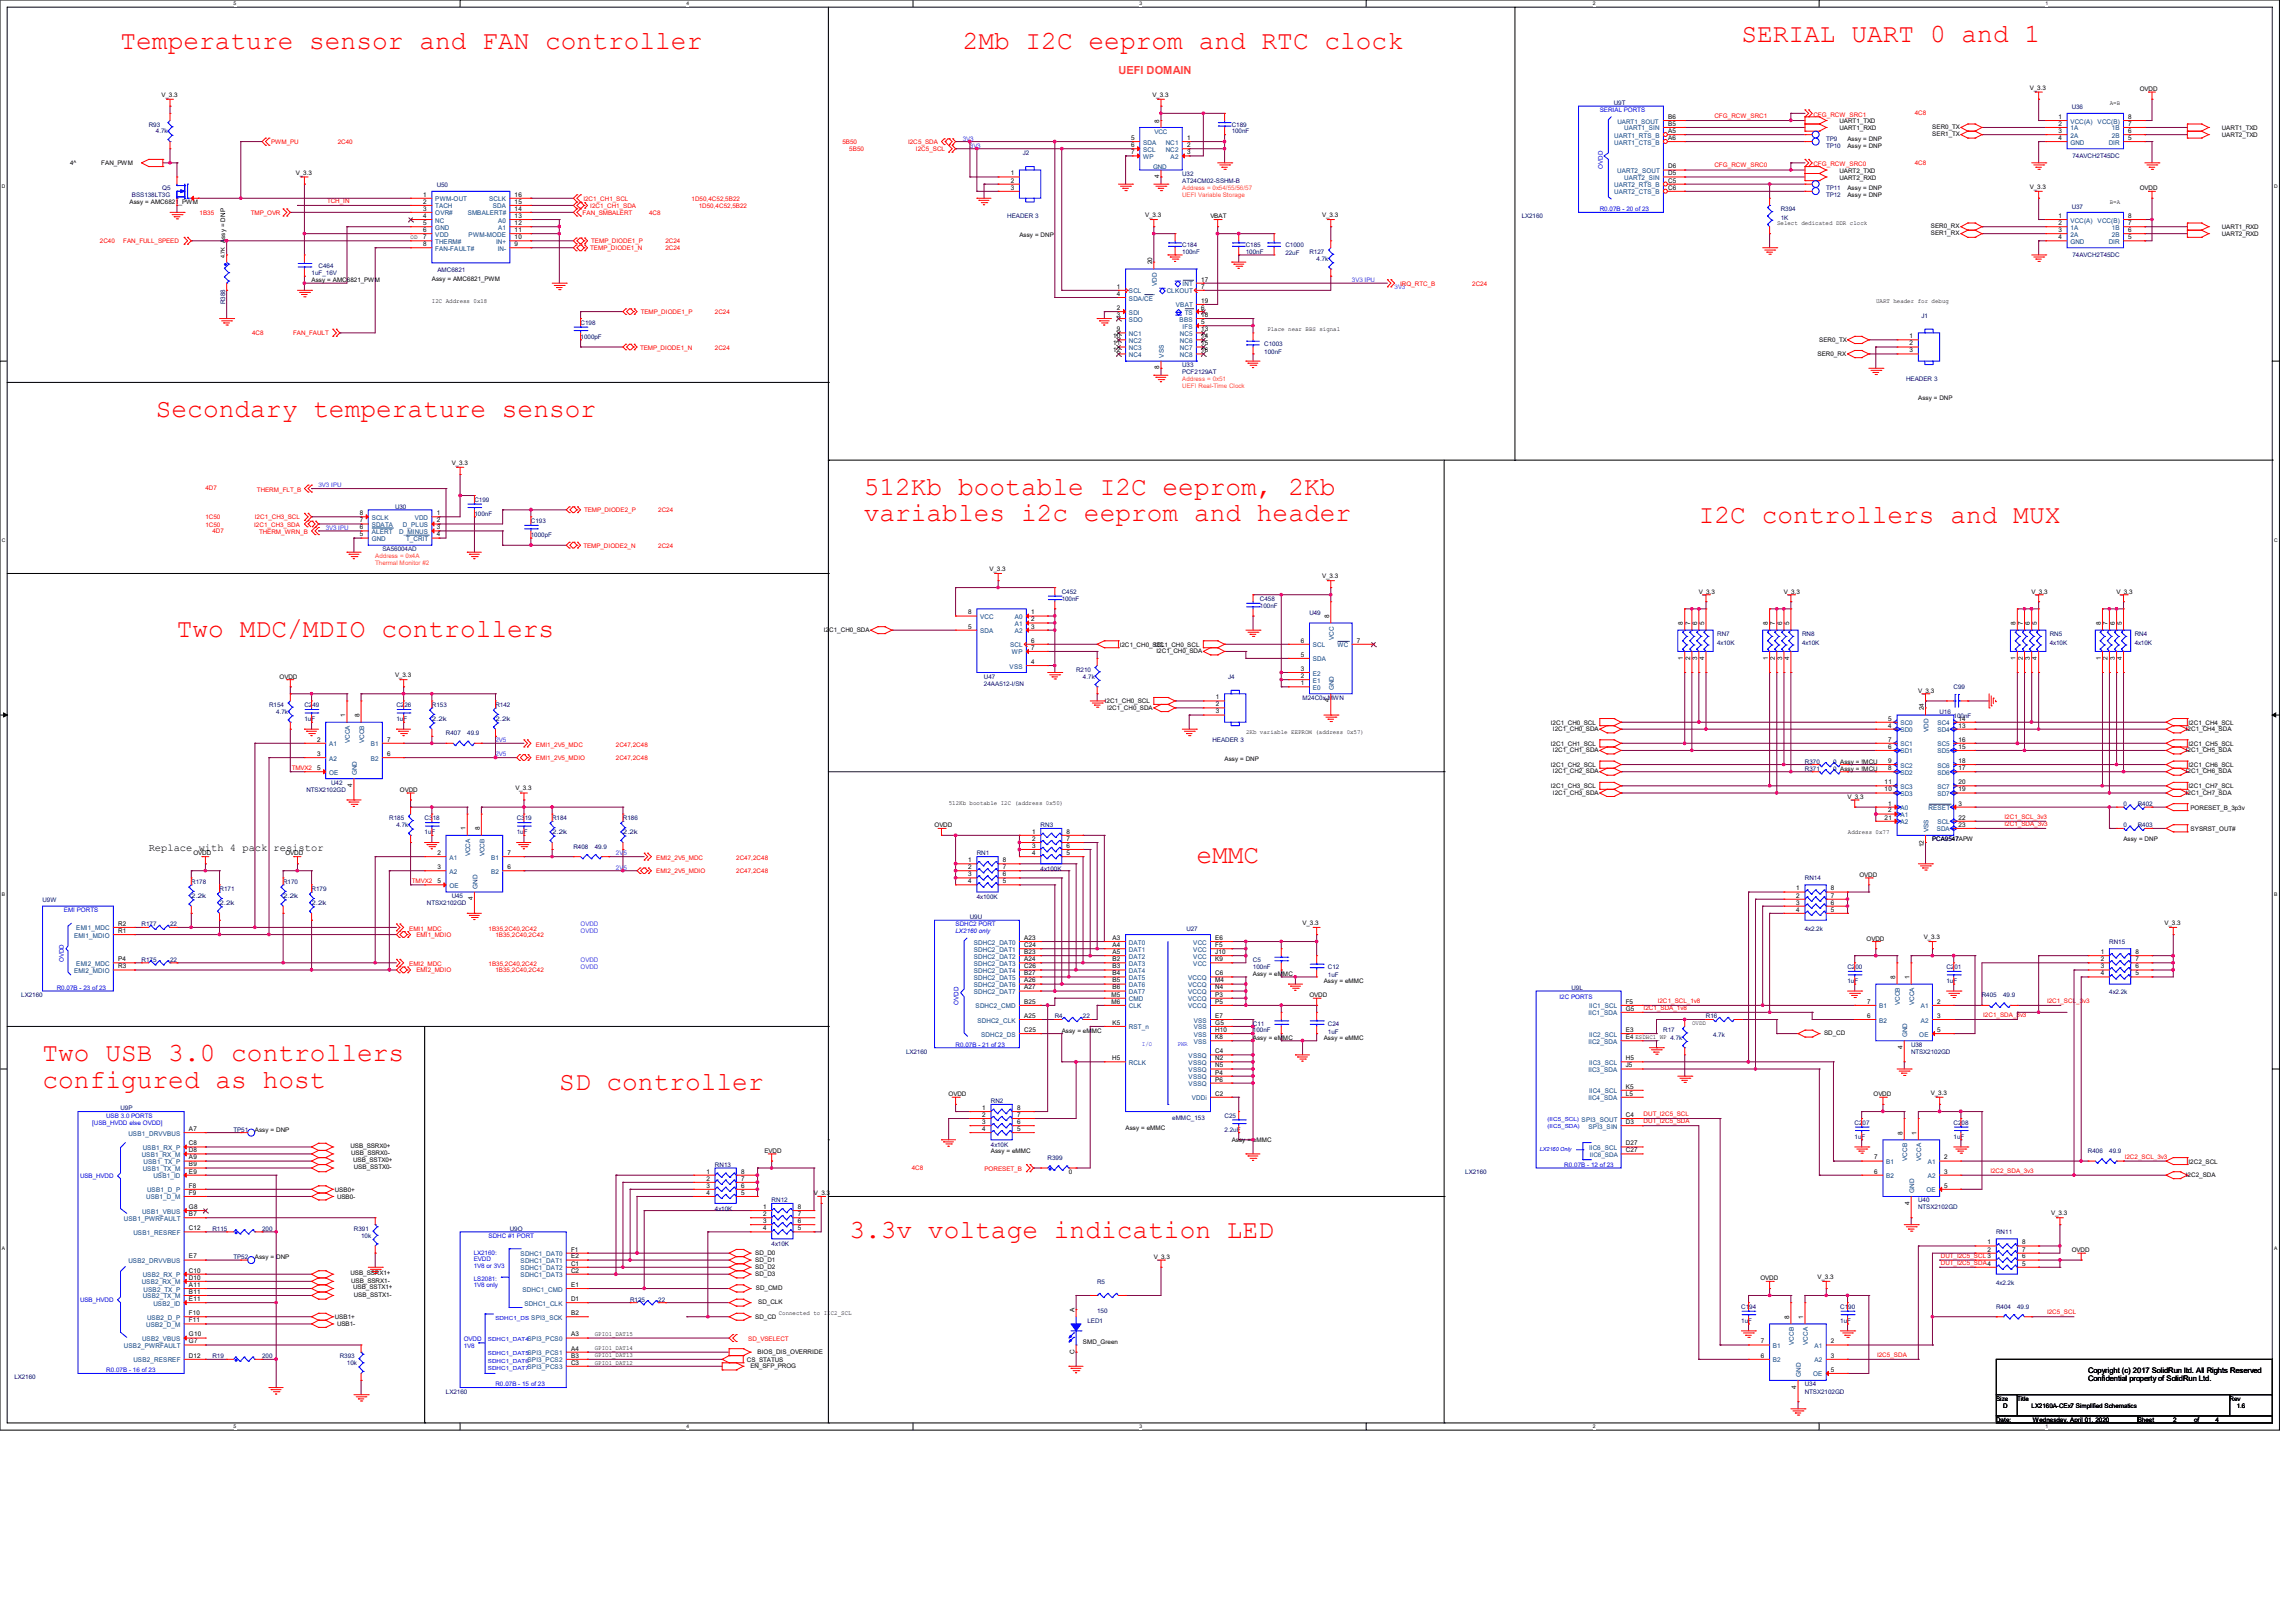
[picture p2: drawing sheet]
<svg xmlns="http://www.w3.org/2000/svg" width="420mm" height="297mm" viewBox="0 0 420 297" stroke-linecap="round" stroke-linejoin="round" font-family="sans-serif">
<defs><g id="words">
<g font-size="4.8" fill="#f00">
<text x="22.1" y="9">Temperature sensor and FAN controller</text>
<text x="176.2" y="9">2Mb I2C eeprom and RTC clock</text>
<text x="318.7" y="7.7">SERIAL UART 0 and 1</text>
<text x="28.5" y="76.3">Secondary temperature sensor</text>
<text x="158.1" y="90.6">512Kb bootable I2C eeprom, 2Kb</text>
<text x="158.1" y="95.4">variables i2c eeprom and header</text>
<text x="310.9" y="95.8">I2C controllers and MUX</text>
<text x="32.4" y="116.5">Two MDC/MDIO controllers</text>
<text x="218.9" y="157.9">eMMC</text>
<text x="7.8" y="194.2">Two USB 3.0 controllers</text>
<text x="7.8" y="199">configured as host</text>
<text x="102.4" y="199.4">SD controller</text>
<text x="155.5" y="226.6">3.3v voltage indication LED</text>
</g>
<text font-size="2" fill="#ff8000" x="204.7" y="13.6">UEFI DOMAIN</text>
<text font-size="1.9" x="27.2" y="155.7">Replace with 4 pack resistor</text>
<g font-size="1.4">
<text x="382.1" y="251.3">Copyright (c) 2017 SolidRun ltd. All Rights Reserved</text>
<text x="382.1" y="252.8">Confidential property of SolidRun Ltd.</text>
</g>
<g font-size="1.2">
<text x="212.2" y="22.4" transform="rotate(-90 212.2 22.4)">8</text>
<text x="305.3" y="21.8">B6</text>
<text x="305.3" y="23">B5</text>
<text x="376.7" y="21.8">1</text>
<text x="376.7" y="23">2</text>
<text x="389.5" y="23">7</text>
<text x="389.5" y="21.8">8</text>
<text x="207" y="28.2">7</text>
<text x="207" y="26.9">6</text>
<text x="207" y="25.6">5</text>
<text x="217.2" y="25.6">1</text>
<text x="217.2" y="26.9">2</text>
<text x="217.2" y="28.2">3</text>
<text x="305.3" y="24.3">A5</text>
<text x="305.3" y="25.6">A6</text>
<text x="376.7" y="24.3">3</text>
<text x="376.7" y="25.6">4</text>
<text x="389.5" y="25.6">5</text>
<text x="389.5" y="24.3">6</text>
<text x="77.5" y="36">1</text>
<text x="94.2" y="36">16</text>
<text x="185" y="32.1">1</text>
<text x="185" y="33.4">2</text>
<text x="185" y="34.7">3</text>
<text x="212.2" y="32.6" transform="rotate(-90 212.2 32.6)">4</text>
<text x="305.3" y="30.8">D6</text>
<text x="305.3" y="32.1">D5</text>
<text x="305.3" y="33.4">C5</text>
<text x="305.3" y="34.7">C6</text>
<text x="77.5" y="37.3">2</text>
<text x="77.5" y="38.6">3</text>
<text x="77.5" y="39.9">4</text>
<text x="77.5" y="41.2">5</text>
<text x="94.2" y="41.2">12</text>
<text x="94.2" y="39.9">13</text>
<text x="94.2" y="38.6">14</text>
<text x="94.2" y="37.3">15</text>
<text x="376.7" y="39.9">1</text>
<text x="376.7" y="41.2">2</text>
<text x="389.5" y="41.2">7</text>
<text x="389.5" y="39.9">8</text>
<text x="77.5" y="42.5">6</text>
<text x="77.5" y="43.8">7</text>
<text x="77.5" y="45">8</text>
<text x="94.2" y="45">9</text>
<text x="94.2" y="43.8">10</text>
<text x="94.2" y="42.5">11</text>
<text x="376.7" y="42.5">3</text>
<text x="376.7" y="43.8">4</text>
<text x="389.5" y="43.8">5</text>
<text x="389.5" y="42.5">6</text>
<text x="204.4" y="52.8">1</text>
<text x="210.8" y="48.3" transform="rotate(-90 210.8 48.3)">20</text>
<text x="219.8" y="51.5">17</text>
<text x="219.8" y="52.8">7</text>
<text x="204.4" y="54.1">4</text>
<text x="204.4" y="56.7">2</text>
<text x="204.4" y="58">3</text>
<text x="219.8" y="58">18</text>
<text x="219.8" y="55.4">19</text>
<text x="219.8" y="59.3">5</text>
<text x="219.8" y="56.7">6</text>
<text x="203.7" y="61.9">10</text>
<text x="203.7" y="63.2">11</text>
<text x="203.7" y="64.5">12</text>
<text x="204.4" y="60.6">9</text>
<text x="219.8" y="60.6">13</text>
<text x="219.8" y="61.9">14</text>
<text x="219.8" y="63.2">15</text>
<text x="219.8" y="64.5">16</text>
<text x="349.5" y="61.9">1</text>
<text x="349.5" y="63.2">2</text>
<text x="349.5" y="64.5">3</text>
<text x="212.2" y="67.6" transform="rotate(-90 212.2 67.6)">8</text>
<text x="65.8" y="94.3">8</text>
<text x="65.8" y="95.6">7</text>
<text x="79.9" y="94.3">1</text>
<text x="79.9" y="95.6">2</text>
<text x="65.8" y="98.2">5</text>
<text x="65.8" y="96.9">6</text>
<text x="79.9" y="96.9">3</text>
<text x="79.9" y="98.2">4</text>
<text x="177.2" y="112.4">8</text>
<text x="188.7" y="112.4">1</text>
<text x="188.7" y="113.7">2</text>
<text x="243.2" y="113.1" transform="rotate(-90 243.2 113.1)">8</text>
<text x="177.2" y="115">5</text>
<text x="188.7" y="115">3</text>
<text x="188.7" y="117.6">6</text>
<text x="188.7" y="118.9">7</text>
<text x="238.1" y="117.6">6</text>
<text x="248.3" y="117.6">7</text>
<text x="308" y="114.4" transform="rotate(-90 308 114.4)">8</text>
<text x="309.3" y="114.4" transform="rotate(-90 309.3 114.4)">7</text>
<text x="310.6" y="114.4" transform="rotate(-90 310.6 114.4)">6</text>
<text x="311.9" y="114.4" transform="rotate(-90 311.9 114.4)">5</text>
<text x="323.5" y="114.4" transform="rotate(-90 323.5 114.4)">8</text>
<text x="324.8" y="114.4" transform="rotate(-90 324.8 114.4)">7</text>
<text x="326.1" y="114.4" transform="rotate(-90 326.1 114.4)">6</text>
<text x="327.4" y="114.4" transform="rotate(-90 327.4 114.4)">5</text>
<text x="368.9" y="114.4" transform="rotate(-90 368.9 114.4)">8</text>
<text x="370.2" y="114.4" transform="rotate(-90 370.2 114.4)">7</text>
<text x="371.5" y="114.4" transform="rotate(-90 371.5 114.4)">6</text>
<text x="372.8" y="114.4" transform="rotate(-90 372.8 114.4)">5</text>
<text x="384.4" y="114.4" transform="rotate(-90 384.4 114.4)">8</text>
<text x="385.7" y="114.4" transform="rotate(-90 385.7 114.4)">7</text>
<text x="387" y="114.4" transform="rotate(-90 387 114.4)">6</text>
<text x="388.3" y="114.4" transform="rotate(-90 388.3 114.4)">5</text>
<text x="188.7" y="121.5">4</text>
<text x="238.1" y="120.2">5</text>
<text x="238.1" y="122.8">3</text>
<text x="238.1" y="124.1">2</text>
<text x="238.1" y="125.4">1</text>
<text x="308" y="120.7" transform="rotate(-90 308 120.7)">1</text>
<text x="309.3" y="120.7" transform="rotate(-90 309.3 120.7)">2</text>
<text x="310.6" y="120.7" transform="rotate(-90 310.6 120.7)">3</text>
<text x="311.9" y="120.7" transform="rotate(-90 311.9 120.7)">4</text>
<text x="323.5" y="120.7" transform="rotate(-90 323.5 120.7)">1</text>
<text x="324.8" y="120.7" transform="rotate(-90 324.8 120.7)">2</text>
<text x="326.1" y="120.7" transform="rotate(-90 326.1 120.7)">3</text>
<text x="327.4" y="120.7" transform="rotate(-90 327.4 120.7)">4</text>
<text x="368.9" y="120.7" transform="rotate(-90 368.9 120.7)">1</text>
<text x="370.2" y="120.7" transform="rotate(-90 370.2 120.7)">2</text>
<text x="371.5" y="120.7" transform="rotate(-90 371.5 120.7)">3</text>
<text x="372.8" y="120.7" transform="rotate(-90 372.8 120.7)">4</text>
<text x="384.4" y="120.7" transform="rotate(-90 384.4 120.7)">1</text>
<text x="385.7" y="120.7" transform="rotate(-90 385.7 120.7)">2</text>
<text x="387" y="120.7" transform="rotate(-90 387 120.7)">3</text>
<text x="388.3" y="120.7" transform="rotate(-90 388.3 120.7)">4</text>
<text x="63.2" y="131.3" transform="rotate(-90 63.2 131.3)">1</text>
<text x="65.8" y="131.3" transform="rotate(-90 65.8 131.3)">8</text>
<text x="222.5" y="128">1</text>
<text x="222.5" y="129.2">2</text>
<text x="222.5" y="130.6">3</text>
<text x="243.2" y="128.5" transform="rotate(-90 243.2 128.5)">4</text>
<text x="345.6" y="131.9">5</text>
<text x="352.1" y="130" transform="rotate(-90 352.1 130)">24</text>
<text x="358.4" y="131.9">14</text>
<text x="58" y="135.7">2</text>
<text x="70.9" y="135.7">7</text>
<text x="345.6" y="135.7">7</text>
<text x="345.6" y="133.1">4</text>
<text x="345.6" y="137">6</text>
<text x="358.4" y="135.7">16</text>
<text x="358.4" y="133.1">13</text>
<text x="358.4" y="137">15</text>
<text x="58" y="140.9">5</text>
<text x="58" y="138.3">3</text>
<text x="70.9" y="138.3">6</text>
<text x="344.9" y="143.5">11</text>
<text x="345.6" y="139.6">9</text>
<text x="345.6" y="140.9">8</text>
<text x="358.4" y="139.6">18</text>
<text x="358.4" y="143.5">20</text>
<text x="358.4" y="140.9">17</text>
<text x="64.5" y="144" transform="rotate(-90 64.5 144)">4</text>
<text x="344.9" y="150">21</text>
<text x="344.9" y="144.8">10</text>
<text x="345.6" y="147.4">1</text>
<text x="345.6" y="148.7">2</text>
<text x="358.4" y="147.4">3</text>
<text x="358.4" y="150">22</text>
<text x="358.4" y="144.8">19</text>
<text x="85.2" y="152" transform="rotate(-90 85.2 152)">1</text>
<text x="87.8" y="152" transform="rotate(-90 87.8 152)">8</text>
<text x="188.9" y="152.6">1</text>
<text x="188.9" y="153.9">2</text>
<text x="188.9" y="155.2">3</text>
<text x="195.2" y="155.2">6</text>
<text x="195.2" y="153.9">7</text>
<text x="195.2" y="152.6">8</text>
<text x="352.1" y="155" transform="rotate(-90 352.1 155)">12</text>
<text x="358.4" y="151.3">23</text>
<text x="80" y="161.6">5</text>
<text x="80" y="156.5">2</text>
<text x="80" y="159">3</text>
<text x="92.9" y="159">6</text>
<text x="92.9" y="156.5">7</text>
<text x="177.2" y="157.8">1</text>
<text x="177.2" y="159">2</text>
<text x="177.2" y="160.4">3</text>
<text x="177.2" y="161.6">4</text>
<text x="183.5" y="161.6">5</text>
<text x="183.5" y="160.4">6</text>
<text x="183.5" y="159">7</text>
<text x="183.5" y="157.8">8</text>
<text x="188.9" y="156.5">4</text>
<text x="195.2" y="156.5">5</text>
<text x="86.5" y="164.8" transform="rotate(-90 86.5 164.8)">4</text>
<text x="328.7" y="162.9">1</text>
<text x="328.7" y="164.3">2</text>
<text x="328.7" y="165.5">3</text>
<text x="328.7" y="166.8">4</text>
<text x="335.1" y="166.8">5</text>
<text x="335.1" y="165.5">6</text>
<text x="335.1" y="164.3">7</text>
<text x="335.1" y="162.9">8</text>
<text x="21.6" y="169.4">R2</text>
<text x="21.6" y="170.7">R1</text>
<text x="187.4" y="172">A23</text>
<text x="187.4" y="173.3">C24</text>
<text x="203.6" y="172">A3</text>
<text x="203.6" y="173.3">A4</text>
<text x="222.4" y="172">E6</text>
<text x="222.4" y="173.3">F5</text>
<text x="21.6" y="175.9">P4</text>
<text x="21.6" y="177.2">R3</text>
<text x="187.4" y="174.6">B23</text>
<text x="187.4" y="175.9">A24</text>
<text x="187.4" y="177.2">C26</text>
<text x="187.4" y="178.5">B27</text>
<text x="187.4" y="179.8">A26</text>
<text x="203.6" y="174.6">A5</text>
<text x="203.6" y="175.9">B2</text>
<text x="203.6" y="177.2">B3</text>
<text x="203.6" y="178.5">B4</text>
<text x="203.6" y="179.8">B5</text>
<text x="222.4" y="174.6">J10</text>
<text x="222.4" y="175.9">K9</text>
<text x="222.4" y="178.5">C6</text>
<text x="222.4" y="179.8">M4</text>
<text x="346.8" y="179.2" transform="rotate(-90 346.8 179.2)">8</text>
<text x="349.4" y="179.2" transform="rotate(-90 349.4 179.2)">1</text>
<text x="384.4" y="174.6">1</text>
<text x="384.4" y="175.9">2</text>
<text x="384.4" y="177.2">3</text>
<text x="384.4" y="178.5">4</text>
<text x="390.8" y="178.5">5</text>
<text x="390.8" y="177.2">6</text>
<text x="390.8" y="175.9">7</text>
<text x="390.8" y="174.6">8</text>
<text x="187.4" y="181.1">A27</text>
<text x="187.4" y="183.7">B25</text>
<text x="203.4" y="182.4">M5</text>
<text x="203.4" y="183.7">M6</text>
<text x="203.6" y="181.1">B6</text>
<text x="222.4" y="181.1">N4</text>
<text x="222.4" y="182.4">P3</text>
<text x="222.4" y="183.7">P5</text>
<text x="297.5" y="183.7">F5</text>
<text x="297.5" y="185">G5</text>
<text x="341.7" y="183.7">7</text>
<text x="354.5" y="183.7">2</text>
<text x="187.4" y="186.3">A25</text>
<text x="187.4" y="188.8">C25</text>
<text x="203.6" y="187.5">K5</text>
<text x="222.4" y="186.3">E7</text>
<text x="222.4" y="187.5">G5</text>
<text x="222.4" y="188.8">H10</text>
<text x="222.4" y="190.2">K8</text>
<text x="297.5" y="188.8">E3</text>
<text x="297.5" y="190.2">E4 ESDHC1_WP 4.7k</text>
<text x="341.7" y="186.3">6</text>
<text x="348.2" y="192" transform="rotate(-90 348.2 192)">4</text>
<text x="354.5" y="188.8">5</text>
<text x="354.5" y="186.3">3</text>
<text x="203.6" y="194">H5</text>
<text x="222.4" y="192.7">C4</text>
<text x="222.4" y="194">N2</text>
<text x="222.4" y="195.3">N5</text>
<text x="222.4" y="196.6">P4</text>
<text x="222.4" y="197.9">P6</text>
<text x="297.5" y="194">H5</text>
<text x="297.5" y="195.3">J5</text>
<text x="179.8" y="203.1">1</text>
<text x="186.1" y="203.1">8</text>
<text x="222.4" y="200.5">C2</text>
<text x="297.5" y="199.2">K5</text>
<text x="297.5" y="200.5">L5</text>
<text x="34.6" y="207">A7</text>
<text x="34.6" y="209.6">C8</text>
<text x="179.8" y="204.4">2</text>
<text x="179.8" y="205.7">3</text>
<text x="179.8" y="207">4</text>
<text x="186.1" y="207">5</text>
<text x="186.1" y="205.7">6</text>
<text x="186.1" y="204.4">7</text>
<text x="297.5" y="209.6">D27</text>
<text x="297.5" y="205.7">D3</text>
<text x="297.5" y="204.4">C4</text>
<text x="348.2" y="207.7" transform="rotate(-90 348.2 207.7)">8</text>
<text x="350.7" y="207.7" transform="rotate(-90 350.7 207.7)">1</text>
<text x="34.6" y="214.8">E9</text>
<text x="34.6" y="210.9">D8</text>
<text x="34.6" y="213.4">B9</text>
<text x="34.6" y="212.2">A9</text>
<text x="129.3" y="214.8">1</text>
<text x="135.6" y="214.8">8</text>
<text x="297.5" y="210.9">C27</text>
<text x="343" y="214.8">6</text>
<text x="343" y="212.2">7</text>
<text x="355.8" y="212.2">2</text>
<text x="355.8" y="214.8">3</text>
<text x="34.6" y="218.7">F9</text>
<text x="34.6" y="217.3">F8</text>
<text x="34.6" y="221.2">G8</text>
<text x="129.3" y="216.1">2</text>
<text x="129.3" y="217.3">3</text>
<text x="129.3" y="218.7">4</text>
<text x="135.6" y="218.7">5</text>
<text x="135.6" y="217.3">6</text>
<text x="135.6" y="216.1">7</text>
<text x="139.6" y="221.2">1</text>
<text x="146" y="221.2">8</text>
<text x="349.4" y="220.5" transform="rotate(-90 349.4 220.5)">4</text>
<text x="355.8" y="217.3">5</text>
<text x="34.6" y="222.5">B7</text>
<text x="34.6" y="225.1">C12</text>
<text x="139.6" y="222.5">2</text>
<text x="139.6" y="223.8">3</text>
<text x="139.6" y="225.1">4</text>
<text x="146" y="225.1">5</text>
<text x="146" y="223.8">6</text>
<text x="146" y="222.5">7</text>
<text x="363.7" y="227.7">1</text>
<text x="370" y="227.7">8</text>
<text x="34.6" y="230.3">E7</text>
<text x="34.6" y="232.9">C10</text>
<text x="104.5" y="229">F1</text>
<text x="104.5" y="230.3">E2</text>
<text x="104.5" y="231.6">C1</text>
<text x="104.5" y="232.9">C2</text>
<text x="363.7" y="229">2</text>
<text x="370" y="231.6">5</text>
<text x="370" y="230.3">6</text>
<text x="370" y="229">7</text>
<text x="34.6" y="238.1">E11</text>
<text x="34.6" y="234.2">D10</text>
<text x="34.6" y="236.8">B11</text>
<text x="34.6" y="235.5">A11</text>
<text x="104.5" y="238.1">D1</text>
<text x="104.5" y="235.5">E1</text>
<text x="34.6" y="242">F11</text>
<text x="34.6" y="240.7">F10</text>
<text x="34.6" y="245.8">G7</text>
<text x="34.6" y="244.6">G10</text>
<text x="104.5" y="244.6">A3</text>
<text x="104.5" y="240.7">B2</text>
<text x="196.6" y="240.1" transform="rotate(-90 196.6 240.1)">A</text>
<text x="322.3" y="245.8">7</text>
<text x="327.4" y="241.4" transform="rotate(-90 327.4 241.4)">8</text>
<text x="330" y="241.4" transform="rotate(-90 330 241.4)">1</text>
<text x="335.1" y="245.8">2</text>
<text x="34.6" y="248.5">D12</text>
<text x="104.5" y="247.1">A4</text>
<text x="104.5" y="248.5">B3</text>
<text x="104.5" y="249.7">C3</text>
<text x="196.6" y="247.9" transform="rotate(-90 196.6 247.9)">C</text>
<text x="322.3" y="248.5">6</text>
<text x="335.1" y="251">5</text>
<text x="335.1" y="248.5">3</text>
<text x="328.7" y="254.1" transform="rotate(-90 328.7 254.1)">4</text>
</g>
<g font-size="1.2" fill="#004080">
<text x="297.2" y="23.9">UART1_SIN</text>
<text x="378.9" y="22.6">VCC(A)</text>
<text x="378.9" y="23.9">1A</text>
<text x="383.9" y="22.6">VCC(B)</text>
<text x="386.5" y="23.9">1B</text>
<text x="209.2" y="29.1">WP</text>
<text x="209.2" y="27.8">SCL</text>
<text x="209.2" y="26.5">SDA</text>
<text x="213.3" y="26.5">NC1</text>
<text x="213.3" y="27.8">NC2</text>
<text x="214.2" y="29.1">A2</text>
<text x="295.4" y="25.2">UART1_RTS_B</text>
<text x="295.4" y="26.5">UART1_CTS_B</text>
<text x="378.9" y="25.2">2A</text>
<text x="378.9" y="26.5">GND</text>
<text x="385.9" y="26.5">DIR</text>
<text x="386.5" y="25.2">2B</text>
<text x="295.4" y="34.2">UART2_RTS_B</text>
<text x="295.4" y="35.6">UART2_CTS_B</text>
<text x="296" y="31.7">UART2_SOUT</text>
<text x="297.2" y="32.9">UART2_SIN</text>
<text x="79.7" y="36.8">PWM-OUT</text>
<text x="79.7" y="38.1">TACH</text>
<text x="79.7" y="39.4">OVR#</text>
<text x="79.7" y="40.7">NC</text>
<text x="85.6" y="39.4">SMBALERT#</text>
<text x="89.5" y="36.8">SCLK</text>
<text x="90.2" y="38.1">SDA</text>
<text x="91.2" y="40.7">A0</text>
<text x="378.9" y="40.7">VCC(A)</text>
<text x="383.9" y="40.7">VCC(B)</text>
<text x="79.7" y="42">GND</text>
<text x="79.7" y="43.3">VDD</text>
<text x="79.7" y="44.6">THERM#</text>
<text x="79.7" y="45.9">FAN-FAULT#</text>
<text x="85.8" y="43.3">PWM-MODE</text>
<text x="90.8" y="44.6">IN+</text>
<text x="91.1" y="45.9">IN-</text>
<text x="91.2" y="42">A1</text>
<text x="378.9" y="42">1A</text>
<text x="378.9" y="43.3">2A</text>
<text x="378.9" y="44.6">GND</text>
<text x="385.9" y="44.6">DIR</text>
<text x="386.5" y="43.3">2B</text>
<text x="386.5" y="42">1B</text>
<text x="206.6" y="53.7">SCL</text>
<text x="211.7" y="52.3" transform="rotate(-90 211.7 52.3)">VDD</text>
<text x="213.5" y="53.7">CLKOUT</text>
<text x="216.4" y="52.4">INT</text>
<text x="206.6" y="55">SDA/CE</text>
<text x="206.6" y="57.6">SDI</text>
<text x="206.6" y="58.8">SDO</text>
<text x="215.2" y="56.3">VBAT</text>
<text x="215.9" y="58.8">BBS</text>
<text x="216.8" y="57.6">TS</text>
<text x="206.6" y="61.5">NC1</text>
<text x="206.6" y="62.7">NC2</text>
<text x="206.6" y="64.1">NC3</text>
<text x="206.6" y="65.3">NC4</text>
<text x="213" y="65.4" transform="rotate(-90 213 65.4)">VSS</text>
<text x="215.9" y="61.5">NC5</text>
<text x="215.9" y="62.7">NC6</text>
<text x="215.9" y="64.1">NC7</text>
<text x="215.9" y="65.3">NC8</text>
<text x="216.4" y="60.2">IFS</text>
<text x="68" y="95.1">SCLK</text>
<text x="75.9" y="95.1">VDD</text>
<text x="68" y="96.4">SDATA</text>
<text x="68" y="99">GND</text>
<text x="68" y="97.7">ALERT</text>
<text x="73.1" y="97.7">D_MINUS</text>
<text x="73.7" y="96.4">D_PLUS</text>
<text x="74.3" y="99">T_CRIT</text>
<text x="179.4" y="113.3">VCC</text>
<text x="185.7" y="113.3">A0</text>
<text x="179.4" y="115.9">SDA</text>
<text x="184.9" y="118.4">SCL</text>
<text x="185.2" y="119.8">WP</text>
<text x="185.7" y="114.6">A1</text>
<text x="185.7" y="115.9">A2</text>
<text x="240.3" y="118.4">SCL</text>
<text x="244.1" y="117.1" transform="rotate(-90 244.1 117.1)">VCC</text>
<text x="244.7" y="118.4">WC</text>
<text x="184.8" y="122.3">VSS</text>
<text x="240.3" y="121">SDA</text>
<text x="240.3" y="123.6">E2</text>
<text x="240.3" y="124.9">E1</text>
<text x="240.3" y="126.2">E0</text>
<text x="244.1" y="126.3" transform="rotate(-90 244.1 126.3)">GND</text>
<text x="60.2" y="136.6">A1</text>
<text x="64" y="136" transform="rotate(-90 64 136)">VCCA</text>
<text x="66.6" y="136" transform="rotate(-90 66.6 136)">VCCB</text>
<text x="67.9" y="136.6">B1</text>
<text x="347.8" y="132.7">SC0</text>
<text x="347.8" y="136.6">SC1</text>
<text x="347.8" y="134">SD0</text>
<text x="347.8" y="137.9">SD1</text>
<text x="352.9" y="133.9" transform="rotate(-90 352.9 133.9)">VDD</text>
<text x="354.6" y="132.7">SC4</text>
<text x="354.6" y="136.6">SC5</text>
<text x="354.6" y="134">SD4</text>
<text x="354.6" y="137.9">SD5</text>
<text x="60.2" y="141.8">OE</text>
<text x="60.2" y="139.2">A2</text>
<text x="65.3" y="141.9" transform="rotate(-90 65.3 141.9)">GND</text>
<text x="67.9" y="139.2">B2</text>
<text x="347.8" y="140.5">SC2</text>
<text x="347.8" y="141.8">SD2</text>
<text x="354.6" y="140.5">SC6</text>
<text x="354.6" y="141.8">SD6</text>
<text x="347.8" y="148.3">A0</text>
<text x="347.8" y="149.5">A1</text>
<text x="347.8" y="144.4">SC3</text>
<text x="347.8" y="145.7">SD3</text>
<text x="352.9" y="148.3">RESET</text>
<text x="354.6" y="144.4">SC7</text>
<text x="354.6" y="145.7">SD7</text>
<text x="347.8" y="150.8">A2</text>
<text x="352.9" y="152.2" transform="rotate(-90 352.9 152.2)">VSS</text>
<text x="354.4" y="152.1">SDA</text>
<text x="354.6" y="150.8">SCL</text>
<text x="82.2" y="157.3">A1</text>
<text x="82.2" y="159.9">A2</text>
<text x="86.1" y="156.7" transform="rotate(-90 86.1 156.7)">VCCA</text>
<text x="88.6" y="156.7" transform="rotate(-90 88.6 156.7)">VCCB</text>
<text x="89.9" y="159.9">B2</text>
<text x="89.9" y="157.3">B1</text>
<text x="82.2" y="162.5">OE</text>
<text x="87.4" y="162.6" transform="rotate(-90 87.4 162.6)">GND</text>
<text x="13.5" y="171.6">EMI1_MDIO</text>
<text x="14" y="170.3">EMI1_MDC</text>
<text x="178.2" y="172.8">SDHC2_DAT0</text>
<text x="206.6" y="172.8">DAT0</text>
<text x="218.4" y="172.8">VCC</text>
<text x="13.5" y="178.1">EMI2_MDIO</text>
<text x="14" y="176.7">EMI2_MDC</text>
<text x="178.2" y="174.2">SDHC2_DAT1</text>
<text x="178.2" y="175.4">SDHC2_DAT2</text>
<text x="178.2" y="176.7">SDHC2_DAT3</text>
<text x="178.2" y="178.1">SDHC2_DAT4</text>
<text x="178.2" y="179.3">SDHC2_DAT5</text>
<text x="206.6" y="174.2">DAT1</text>
<text x="206.6" y="175.4">DAT2</text>
<text x="206.6" y="176.7">DAT3</text>
<text x="206.6" y="178.1">DAT4</text>
<text x="206.6" y="179.3">DAT5</text>
<text x="217.4" y="179.3">VCCQ</text>
<text x="218.4" y="174.2">VCC</text>
<text x="218.4" y="175.4">VCC</text>
<text x="218.4" y="176.7">VCC</text>
<text x="178.2" y="180.6">SDHC2_DAT6</text>
<text x="178.2" y="181.9">SDHC2_DAT7</text>
<text x="178.5" y="184.5">SDHC2_CMD</text>
<text x="206.6" y="180.6">DAT6</text>
<text x="206.6" y="181.9">DAT7</text>
<text x="206.6" y="183.2">CMD</text>
<text x="206.6" y="184.5">CLK</text>
<text x="217.4" y="180.6">VCCQ</text>
<text x="217.4" y="181.9">VCCQ</text>
<text x="217.4" y="183.2">VCCQ</text>
<text x="217.4" y="184.5">VCCQ</text>
<text x="290.7" y="185.8">IIC1_SDA</text>
<text x="290.8" y="184.5">IIC1_SCL</text>
<text x="343.9" y="184.5">B1</text>
<text x="347.7" y="183.9" transform="rotate(-90 347.7 183.9)">VCCB</text>
<text x="350.3" y="183.9" transform="rotate(-90 350.3 183.9)">VCCA</text>
<text x="351.5" y="184.5">A1</text>
<text x="178.9" y="187.1">SDHC2_CLK</text>
<text x="179.6" y="189.7">SDHC2_DS</text>
<text x="206.6" y="188.4">RST_n</text>
<text x="218.5" y="187.1">VSS</text>
<text x="218.5" y="188.4">VSS</text>
<text x="218.5" y="189.7">VSS</text>
<text x="218.5" y="191">VSS</text>
<text x="290.7" y="191">IIC2_SDA</text>
<text x="290.8" y="189.7">IIC2_SCL</text>
<text x="343.9" y="187.1">B2</text>
<text x="349" y="189.8" transform="rotate(-90 349 189.8)">GND</text>
<text x="351.2" y="189.7">OE</text>
<text x="351.5" y="187.1">A2</text>
<text x="206.6" y="194.9">RCLK</text>
<text x="217.5" y="193.6">VSSQ</text>
<text x="217.5" y="194.9">VSSQ</text>
<text x="217.5" y="196.2">VSSQ</text>
<text x="217.5" y="197.5">VSSQ</text>
<text x="290.7" y="196.2">IIC3_SDA</text>
<text x="290.8" y="194.9">IIC3_SCL</text>
<text x="217.5" y="198.8">VSSQ</text>
<text x="218.1" y="201.3">VDDi</text>
<text x="290.7" y="201.3">IIC4_SDA</text>
<text x="290.8" y="200.1">IIC4_SCL</text>
<text x="23.5" y="207.8">USB1_DRVVBUS</text>
<text x="289.4" y="205.2">SPI3_SOUT</text>
<text x="290.7" y="206.5">SPI3_SIN</text>
<text x="25.9" y="211.7">USB1_RX_M</text>
<text x="26.1" y="210.4">USB1_RX_P</text>
<text x="26.1" y="214.3">USB1_TX_M</text>
<text x="26.3" y="213">USB1_TX_P</text>
<text x="28.1" y="215.6">USB1_ID</text>
<text x="290.8" y="210.4">IIC6_SCL</text>
<text x="345.2" y="215.6">B2</text>
<text x="345.2" y="213">B1</text>
<text x="349" y="212.4" transform="rotate(-90 349 212.4)">VCCB</text>
<text x="351.6" y="212.4" transform="rotate(-90 351.6 212.4)">VCCA</text>
<text x="352.8" y="213">A1</text>
<text x="352.8" y="215.6">A2</text>
<text x="26.8" y="219.5">USB1_D_M</text>
<text x="26.9" y="218.2">USB1_D_P</text>
<text x="350.3" y="218.3" transform="rotate(-90 350.3 218.3)">GND</text>
<text x="352.6" y="218.2">OE</text>
<text x="22.7" y="223.4">USB1_PWRFAULT</text>
<text x="24.4" y="226">USB1_RESREF</text>
<text x="26" y="222.1">USB1_VBUS</text>
<text x="23.5" y="231.1">USB2_DRVVBUS</text>
<text x="26.1" y="233.7">USB2_RX_P</text>
<text x="95.3" y="229.9">SDHC1_DAT0</text>
<text x="95.3" y="231.1">SDHC1_DAT1</text>
<text x="95.3" y="232.5">SDHC1_DAT2</text>
<text x="95.3" y="233.7">SDHC1_DAT3</text>
<text x="25.9" y="235">USB2_RX_M</text>
<text x="26.1" y="237.6">USB2_TX_M</text>
<text x="26.3" y="236.3">USB2_TX_P</text>
<text x="28.1" y="238.9">USB2_ID</text>
<text x="95.6" y="236.3">SDHC1_CMD</text>
<text x="96" y="238.9">SDHC1_CLK</text>
<text x="26" y="245.4">USB2_VBUS</text>
<text x="26.8" y="242.8">USB2_D_M</text>
<text x="26.9" y="241.5">USB2_D_P</text>
<text x="96.6" y="245.4">SPI3_PCS0</text>
<text x="97.2" y="241.5">SPI3_SCK</text>
<text x="22.7" y="246.7">USB2_PWRFAULT</text>
<text x="24.4" y="249.3">USB2_RESREF</text>
<text x="96.6" y="248">SPI3_PCS1</text>
<text x="96.6" y="249.3">SPI3_PCS2</text>
<text x="96.6" y="250.6">SPI3_PCS3</text>
<text x="324.5" y="249.3">B2</text>
<text x="324.5" y="246.7">B1</text>
<text x="328.3" y="246.1" transform="rotate(-90 328.3 246.1)">VCCB</text>
<text x="329.6" y="252" transform="rotate(-90 329.6 252)">GND</text>
<text x="330.8" y="246.1" transform="rotate(-90 330.8 246.1)">VCCA</text>
<text x="331.8" y="251.9">OE</text>
<text x="332.1" y="246.7">A1</text>
<text x="332.1" y="249.3">A2</text>
</g>
<g font-size="1.2" fill="#00f">
<text x="293.3" y="30.9" transform="rotate(-90 293.3 30.9)">OVDD</text>
<text x="11.7" y="176.1" transform="rotate(-90 11.7 176.1)">OVDD</text>
<text x="175.4" y="183.9" transform="rotate(-90 175.4 183.9)">OVDD</text>
</g>
<text font-size="1.2" fill="#000080" x="41.2" y="55.7" transform="rotate(-90 41.2 55.7)">R388</text>
<g font-size="1.1">
<text x="29.5" y="17.7">V_3.3</text>
<text x="210.9" y="17.7">V_3.3</text>
<text x="371.5" y="16.4">V_3.3</text>
<text x="391.6" y="16.7">OVDD</text>
<text x="336.6" y="22.5">UART1_TXD</text>
<text x="336.6" y="23.8">UART1_RXD</text>
<text x="353.6" y="23.7">SER0_TX</text>
<text x="386.1" y="19.1">A=B</text>
<text x="406.6" y="23.8">UART1_TXD</text>
<text x="338.1" y="27">Assy = DNP</text>
<text x="338.1" y="25.7">Assy = DNP</text>
<text x="353.6" y="24.9">SER1_TX</text>
<text x="406.6" y="25.1">UART2_TXD</text>
<text x="12.8" y="30.3">4^</text>
<text x="18.5" y="30.3">FAN_PWM</text>
<text x="54.1" y="32">V_3.3</text>
<text x="336.6" y="31.6">UART2_TXD</text>
<text x="336.6" y="32.9">UART2_RXD</text>
<text x="338.1" y="34.8">Assy = DNP</text>
<text x="371.5" y="34.5">V_3.3</text>
<text x="391.6" y="34.8">OVDD</text>
<text x="23.7" y="37.4">Assy = AMC6821_PWM</text>
<text x="209.6" y="39.7">V_3.3</text>
<text x="221.5" y="40">VBAT</text>
<text x="242" y="39.7">V_3.3</text>
<text x="325.2" y="41.1">Select dedicated DDR clock</text>
<text x="338.1" y="36.1">Assy = DNP</text>
<text x="353.4" y="41.8">SER0_RX</text>
<text x="386.1" y="37.3">B=A</text>
<text x="406.6" y="41.9">UART1_RXD</text>
<text x="75.2" y="43.7">OD</text>
<text x="186.5" y="43.3">Assy = DNP</text>
<text x="353.4" y="43.1">SER1_RX</text>
<text x="406.6" y="43.2">UART2_RXD</text>
<text x="57" y="51.6">Assy = AMC6821_PWM</text>
<text x="79" y="51.4">Assy = AMC6821_PWM</text>
<text x="79" y="55.4">I2C Address 0x18</text>
<text x="343.3" y="55.4">UART header for debug</text>
<text x="231.9" y="60.6">Place near BBS signal</text>
<text x="332.6" y="65.1">SER0_RX</text>
<text x="332.9" y="62.5">SER0_TX</text>
<text x="351" y="73.2">Assy = DNP</text>
<text x="82.7" y="85">V_3.3</text>
<text x="181.1" y="104.5">V_3.3</text>
<text x="242" y="105.8">V_3.3</text>
<text x="310.9" y="108.6">V_3.3</text>
<text x="326.4" y="108.6">V_3.3</text>
<text x="371.8" y="108.6">V_3.3</text>
<text x="387.3" y="108.6">V_3.3</text>
<text x="150.8" y="115.6">I2C1_CH0_SDA</text>
<text x="204.9" y="118.4">I2C1_CH0_SCL</text>
<text x="211.3" y="118.4">I2C1_CH0_SCL</text>
<text x="211.6" y="119.5">I2C1_CH0_SDA</text>
<text x="51.2" y="124.2">OVDD</text>
<text x="72.3" y="123.9">V_3.3</text>
<text x="202.2" y="128.7">I2C1_CH0_SCL</text>
<text x="202.6" y="129.9">I2C1_CH0_SDA</text>
<text x="351" y="126.8">V_3.3</text>
<text x="228" y="134.4">2Kb variable EEPROM (address 0x57)</text>
<text x="283.8" y="132.6">I2C1_CH0_SCL</text>
<text x="283.8" y="136.5">I2C1_CH1_SCL</text>
<text x="284.2" y="133.8">I2C1_CH0_SDA</text>
<text x="284.2" y="137.7">I2C1_CH1_SDA</text>
<text x="400" y="133.8">I2C1_CH4_SDA</text>
<text x="400" y="137.7">I2C1_CH5_SDA</text>
<text x="400.5" y="132.6">I2C1_CH4_SCL</text>
<text x="400.5" y="136.5">I2C1_CH5_SCL</text>
<text x="224.1" y="139.2">Assy = DNP</text>
<text x="283.8" y="140.4">I2C1_CH2_SCL</text>
<text x="284.2" y="141.5">I2C1_CH2_SDA</text>
<text x="400" y="141.5">I2C1_CH6_SDA</text>
<text x="400.5" y="140.4">I2C1_CH6_SCL</text>
<text x="73.2" y="144.9">OVDD</text>
<text x="94.3" y="144.7">V_3.3</text>
<text x="173.6" y="147.4">512Kb bootable I2C (address 0x50)</text>
<text x="283.8" y="144.3">I2C1_CH3_SCL</text>
<text x="284.2" y="145.4">I2C1_CH3_SDA</text>
<text x="338.1" y="146.2">V_3.3</text>
<text x="400" y="145.4">I2C1_CH7_SDA</text>
<text x="400.5" y="144.3">I2C1_CH7_SCL</text>
<text x="400.9" y="148.2">PORESET_B_3p3v</text>
<text x="171" y="151.4">OVDD</text>
<text x="338.2" y="152.6">Address 0x77</text>
<text x="353.6" y="154">PCA9547APW</text>
<text x="388.6" y="154">Assy = DNP</text>
<text x="400.9" y="152">SYSRST_OUT#</text>
<text x="35.4" y="156.5">OVDD</text>
<text x="52.2" y="156.5">OVDD</text>
<text x="340.3" y="160.4">OVDD</text>
<text x="238.4" y="169.2">V_3.3</text>
<text x="341.6" y="172.1">OVDD</text>
<text x="352.1" y="171.8">V_3.3</text>
<text x="396.1" y="169.2">V_3.3</text>
<text x="229.3" y="178.6">Assy = eMMC</text>
<text x="242.3" y="179.9">Assy = eMMC</text>
<text x="239.6" y="182.5">OVDD</text>
<text x="194.3" y="189.1">Assy = eMMC</text>
<text x="229.3" y="190.2">Assy = eMMC</text>
<text x="242.3" y="190.2">Assy = eMMC</text>
<text x="309.7" y="187.5">OVDD</text>
<text x="333.8" y="189.5">SD_CD</text>
<text x="173.6" y="200.6">OVDD</text>
<text x="342.9" y="200.6">OVDD</text>
<text x="353.4" y="200.4">V_3.3</text>
<text x="46.6" y="207.1">Assy = DNP</text>
<text x="206" y="206.7">Assy = eMMC</text>
<text x="225.4" y="209">Assy = eMMC</text>
<text x="64.1" y="210.1">USB_SSRX0+</text>
<text x="64.3" y="211.4">USB_SSRX0-</text>
<text x="64.6" y="212.6">USB_SSTX0+</text>
<text x="64.8" y="214">USB_SSTX0-</text>
<text x="139.9" y="211">EVDD</text>
<text x="181.3" y="211">Assy = eMMC</text>
<text x="195.6" y="214.8">0</text>
<text x="400" y="215.4">I2C2_SDA</text>
<text x="400.5" y="212.9">I2C2_SCL</text>
<text x="61.3" y="218.1">USB0+</text>
<text x="61.7" y="219.4">USB0-</text>
<text x="149" y="218.7">V_3.3</text>
<text x="375.4" y="222.4">V_3.3</text>
<text x="46.6" y="230.4">Assy = DNP</text>
<text x="64.1" y="233.4">USB_SSRX1+</text>
<text x="138.2" y="233.5">SD_D3</text>
<text x="138.2" y="232.2">SD_D2</text>
<text x="138.2" y="230.9">SD_D1</text>
<text x="138.2" y="229.6">SD_D0</text>
<text x="211.1" y="230.4">V_3.3</text>
<text x="379.1" y="229.1">OVDD</text>
<text x="64.3" y="234.7">USB_SSRX1-</text>
<text x="64.6" y="236">USB_SSTX1+</text>
<text x="64.8" y="237.3">USB_SSTX1-</text>
<text x="138.3" y="236.1">SD_CMD</text>
<text x="138.8" y="238.7">SD_CLK</text>
<text x="322.2" y="234.3">OVDD</text>
<text x="332.6" y="234">V_3.3</text>
<text x="61.3" y="241.4">USB1+</text>
<text x="61.7" y="242.7">USB1-</text>
<text x="108.9" y="244.5">GPIO1_DAT15</text>
<text x="138.2" y="241.3">SD_CD</text>
<text x="142.5" y="240.6">Connected to IIC2_SCL</text>
<text x="198.2" y="246">SMD_Green</text>
<text x="108.9" y="247.1">GPIO1_DAT14</text>
<text x="108.9" y="248.4">GPIO1_DAT13</text>
<text x="108.9" y="249.7">GPIO1_DAT12</text>
<text x="136.7" y="249.2">CS_STATUS</text>
<text x="137.3" y="250.4">EN_SFP_PROG</text>
<text x="138.6" y="247.8">BIOS_DIS_OVERRIDE</text>
<text x="365.3" y="256.3">Size</text>
<text x="366.6" y="257.6">D</text>
<text x="369.2" y="256.3">Title</text>
<text x="371.8" y="257.6">LX2160A-CEx7 Simplified Schematics</text>
<text x="408" y="256.3">Rev</text>
<text x="409.3" y="257.6">1.6</text>
<text x="365.3" y="260.2">Date:</text>
<text x="372" y="260.2">Wednesday, April 01, 2020</text>
<text x="391.2" y="260.2">Sheet</text>
<text x="397.7" y="260.2">2</text>
<text x="401.5" y="260.2">of</text>
<text x="405.4" y="260.2">4</text>
</g>
<g font-size="1.1" fill="#000080">
<text x="27.2" y="23.2">R93</text>
<text x="225.4" y="23.2">C189</text>
<text x="295.3" y="19.3">U9T</text>
<text x="379.1" y="20">U36</text>
<text x="28.5" y="24.4">4.7k</text>
<text x="187.2" y="28.4">J2</text>
<text x="225.4" y="24.4">100nF</text>
<text x="334.2" y="27">TP10</text>
<text x="334.2" y="25.7">TP9</text>
<text x="379.3" y="28.8">74AVCH2T45DC</text>
<text x="24.1" y="36">BSS138LT3G</text>
<text x="29.7" y="34.8">Q5</text>
<text x="79.9" y="34.3">U50</text>
<text x="216.3" y="32.2">U32</text>
<text x="216.3" y="33.5">AT24CM02-SSHM-B</text>
<text x="334.2" y="34.8">TP11</text>
<text x="184.3" y="40">HEADER 3</text>
<text x="278.5" y="40">LX2160</text>
<text x="325.9" y="38.7">R394</text>
<text x="325.9" y="40.3">1K</text>
<text x="334.2" y="36.1">TP12</text>
<text x="379.1" y="38.2">U37</text>
<text x="216.3" y="45.2">C184</text>
<text x="216.3" y="46.4">100nF</text>
<text x="228" y="45.2">C185</text>
<text x="228" y="46.4">100nF</text>
<text x="235.2" y="45.2">C1000</text>
<text x="235.2" y="46.7">22uF</text>
<text x="239.6" y="46.4">R127</text>
<text x="240.9" y="47.8">4.7k</text>
<text x="379.3" y="47">74AVCH2T45DC</text>
<text x="57" y="50.3">1uF_16V</text>
<text x="58.3" y="49.1">C464</text>
<text x="80" y="49.7">AMC6821</text>
<text x="106.2" y="59.4">C198</text>
<text x="351.7" y="58.3">J1</text>
<text x="106.2" y="62">1000pF</text>
<text x="231.4" y="63.3">C1003</text>
<text x="231.4" y="64.9">100nF</text>
<text x="216.3" y="67.2">U33</text>
<text x="216.3" y="68.5">PCF2129AT</text>
<text x="348.8" y="69.8">HEADER 3</text>
<text x="72.3" y="93.1">U30</text>
<text x="86.8" y="91.8">C199</text>
<text x="86.8" y="94.4">100nF</text>
<text x="97.1" y="95.7">C193</text>
<text x="70" y="100.9">SA56004AD</text>
<text x="97.1" y="98.3">1000pF</text>
<text x="194.3" y="108.6">C452</text>
<text x="194.3" y="109.9">100nF</text>
<text x="230.6" y="109.9">C458</text>
<text x="230.6" y="111.2">100nF</text>
<text x="239.6" y="112.5">U49</text>
<text x="314.3" y="116.4">RN7</text>
<text x="314.3" y="118">4x10K</text>
<text x="329.8" y="116.4">RN8</text>
<text x="329.8" y="118">4x10K</text>
<text x="375.1" y="116.4">RN5</text>
<text x="375.1" y="118">4x10K</text>
<text x="390.7" y="116.4">RN4</text>
<text x="390.7" y="118">4x10K</text>
<text x="180.1" y="124.2">U47</text>
<text x="180.1" y="125.5">24AA512-I/SN</text>
<text x="196.9" y="122.9">R210</text>
<text x="198.2" y="124.2">4.7k</text>
<text x="224.8" y="124.3">J4</text>
<text x="49.2" y="129.4">R154</text>
<text x="50.5" y="130.6">4.7k</text>
<text x="55.7" y="129.4">C249</text>
<text x="55.7" y="132">1uF</text>
<text x="72.6" y="129.4">C226</text>
<text x="72.6" y="132">1uF</text>
<text x="79" y="129.4">R153</text>
<text x="79" y="132">2.2k</text>
<text x="90.7" y="129.4">R142</text>
<text x="90.7" y="132">2.2k</text>
<text x="238.4" y="128.1">M24C0x-MWN</text>
<text x="354.9" y="130.6">U16</text>
<text x="357.5" y="126.1">C99</text>
<text x="357.5" y="131.4">100nF</text>
<text x="81.6" y="134.5">R407</text>
<text x="85.5" y="134.5">49.9</text>
<text x="221.9" y="135.8">HEADER 3</text>
<text x="60.6" y="143.6">U42</text>
<text x="330.3" y="139.7">R370</text>
<text x="330.3" y="141">R371</text>
<text x="335.5" y="139.7">0 Assy = !MCU</text>
<text x="335.5" y="141">0 Assy = !MCU</text>
<text x="56.1" y="144.9">NTSX2102GD</text>
<text x="388.6" y="147.5">0</text>
<text x="391.2" y="147.5">R402</text>
<text x="71.2" y="150.1">R185</text>
<text x="72.6" y="151.4">4.7k</text>
<text x="77.7" y="150.1">C318</text>
<text x="77.7" y="152.7">1uF</text>
<text x="94.6" y="150.1">C319</text>
<text x="94.6" y="152.7">1uF</text>
<text x="101" y="150.1">R184</text>
<text x="101.1" y="152.7">2.2k</text>
<text x="104.9" y="155.3">R408</text>
<text x="108.8" y="155.3">49.9</text>
<text x="114" y="150.1">R186</text>
<text x="114" y="152.7">2.2k</text>
<text x="190.4" y="151.4">RN3</text>
<text x="353.6" y="154">PCA9547</text>
<text x="388.6" y="151.4">0</text>
<text x="391.2" y="151.4">R403</text>
<text x="35" y="161.8">R178</text>
<text x="51.8" y="161.8">R170</text>
<text x="178.8" y="156.5">RN1</text>
<text x="190.4" y="159.4">4x100K</text>
<text x="330.3" y="161.1">RN14</text>
<text x="7.8" y="165">U9W</text>
<text x="35" y="164.3">2.2k</text>
<text x="40.2" y="163">R171</text>
<text x="40.2" y="165.6">2.2k</text>
<text x="51.8" y="164.3">2.2k</text>
<text x="57" y="163">R179</text>
<text x="57" y="165.6">2.2k</text>
<text x="78.1" y="165.6">NTSX2102GD</text>
<text x="82.7" y="164.3">U45</text>
<text x="178.8" y="164.6">4x100K</text>
<text x="25.9" y="169.5">R177</text>
<text x="31.1" y="169.5">22</text>
<text x="177.5" y="168.2">U9U</text>
<text x="217.1" y="170.3">U27</text>
<text x="330.3" y="170.3">4x2.2k</text>
<text x="386" y="172.8">RN15</text>
<text x="25.9" y="176">R175</text>
<text x="31.1" y="176">22</text>
<text x="229.3" y="176">C5</text>
<text x="229.3" y="177.3">100nF</text>
<text x="243" y="177.3">C12</text>
<text x="243" y="178.9">1uF</text>
<text x="338.1" y="177.3">C200</text>
<text x="338.1" y="179.9">1uF</text>
<text x="356.2" y="177.3">C201</text>
<text x="356.2" y="179.9">1uF</text>
<text x="3.9" y="182.5">LX2160</text>
<text x="287.6" y="181.2">U9L</text>
<text x="362.7" y="182.5">R405</text>
<text x="366.6" y="182.5">49.9</text>
<text x="386" y="181.9">4x2.2k</text>
<text x="193" y="186.4">R4</text>
<text x="198.2" y="186.4">22</text>
<text x="229.3" y="187.7">C11</text>
<text x="229.3" y="188.9">100nF</text>
<text x="243" y="187.7">C24</text>
<text x="243" y="189.2">1uF</text>
<text x="304.4" y="188.9">R17</text>
<text x="312.2" y="186.4">R16</text>
<text x="313.5" y="189.7">4.7k</text>
<text x="349.7" y="191.6">U38</text>
<text x="165.8" y="192.8">LX2160</text>
<text x="349.7" y="192.8">NTSX2102GD</text>
<text x="22.1" y="203.2">U9P</text>
<text x="181.3" y="201.9">RN2</text>
<text x="42.8" y="207.1">TP51</text>
<text x="181.3" y="209.9">4x10K</text>
<text x="214.5" y="205">eMMC_153</text>
<text x="224.1" y="204.5">C25</text>
<text x="224.1" y="207.1">2.2uF</text>
<text x="339.4" y="205.8">C207</text>
<text x="339.4" y="208.4">1uF</text>
<text x="357.5" y="205.8">C208</text>
<text x="357.5" y="208.4">1uF</text>
<text x="130.8" y="213.6">RN13</text>
<text x="191.7" y="212.3">R399</text>
<text x="268.2" y="214.8">LX2160</text>
<text x="382.1" y="211">R406</text>
<text x="386" y="211">49.9</text>
<text x="130.8" y="221.6">4x10K</text>
<text x="141.2" y="220">RN12</text>
<text x="351" y="220">U40</text>
<text x="351" y="221.3">NTSX2102GD</text>
<text x="38.9" y="225.2">R115</text>
<text x="48" y="225.2">200</text>
<text x="64.8" y="225.2">R391</text>
<text x="66.1" y="226.5">10k</text>
<text x="93.3" y="225.2">U9O</text>
<text x="365.3" y="225.9">RN11</text>
<text x="42.8" y="230.4">TP52</text>
<text x="141.2" y="228.1">4x10K</text>
<text x="115.3" y="238.2">R125</text>
<text x="120.5" y="238.2">22</text>
<text x="200.8" y="235">R5</text>
<text x="318.7" y="239.5">C194</text>
<text x="336.8" y="239.5">C190</text>
<text x="365.3" y="235.1">4x2.2k</text>
<text x="365.3" y="239.5">R404</text>
<text x="369.2" y="239.5">49.9</text>
<text x="199" y="242.1">LED1</text>
<text x="200.8" y="240.2">150</text>
<text x="318.7" y="242.1">1uF</text>
<text x="336.8" y="242.1">1uF</text>
<text x="38.9" y="248.5">R19</text>
<text x="48" y="248.5">200</text>
<text x="62.2" y="248.5">R393</text>
<text x="63.5" y="249.9">10k</text>
<text x="2.6" y="252.4">LX2160</text>
<text x="81.6" y="255">LX2160</text>
<text x="330.3" y="253.7">U34</text>
<text x="330.3" y="255">NTSX2102GD</text>
</g>
<g font-size="1.1" fill="#00f">
<text x="292.8" y="20.5">SERIAL PORTS</text>
<text x="292.8" y="38.7">R0.07B - 20 of 23</text>
<text x="11.7" y="166.9">EMI PORTS</text>
<text x="174.9" y="169.5">SDHC2 PORT</text>
<text x="174.9" y="170.8">LX2160 only</text>
<text x="10.4" y="181.2">R0.07B - 23 of 23</text>
<text x="285.4" y="182.8">I2C PORTS</text>
<text x="174.9" y="191.6">R0.07B - 21 of 23</text>
<text x="209" y="191.4">I/O</text>
<text x="215.5" y="191.4">PWR</text>
<text x="16.8" y="205.8">[USB_HVDD else OVDD]</text>
<text x="19.4" y="204.5">USB 3.0 PORTS</text>
<text x="14.6" y="215.6">USB_HVDD</text>
<text x="286.3" y="213.6">R0.07B - 12 of 23</text>
<text x="89.4" y="226.5">SDHC #1 PORT</text>
<text x="86.7" y="229.6">LX2160:</text>
<text x="86.7" y="230.8">EVDD</text>
<text x="86.7" y="232">1V8 or 3V3</text>
<text x="14.6" y="238.3">USB_HVDD</text>
<text x="86.7" y="234.4">LS2081:</text>
<text x="86.7" y="235.5">1V8 only</text>
<text x="84.9" y="245.4">OVDD</text>
<text x="19.4" y="251.1">R0.07B - 16 of 23</text>
<text x="84.9" y="246.6">1V8</text>
<text x="90.7" y="253.7">R0.07B - 15 of 23</text>
</g>
<g font-size="1.1" fill="#004080">
<text x="296" y="22.6">UART1_SOUT</text>
<text x="211.3" y="24.6">VCC</text>
<text x="211" y="30.9">GND</text>
<text x="290.9" y="211.8">IIC6_SDA</text>
</g>
<g font-size="1.1" fill="#f00">
<text x="313.7" y="21.6">CFG_RCW_SRC1</text>
<text x="331.9" y="21.3">CFG_RCW_SRC1</text>
<text x="350.4" y="21.1">4C8</text>
<text x="49.6" y="26.4">PWM_PU</text>
<text x="61.8" y="26.4">2C40</text>
<text x="154.2" y="26.4">5B50</text>
<text x="155.4" y="27.7">5B50</text>
<text x="166.2" y="26.4">I2C5_SDA</text>
<text x="167.6" y="27.7">I2C5_SCL</text>
<text x="313.7" y="30.6">CFG_RCW_SRC0</text>
<text x="331.9" y="30.4">CFG_RCW_SRC0</text>
<text x="350.4" y="30.1">4C8</text>
<text x="36.5" y="39.3">1B35</text>
<text x="45.9" y="39.3">TMP_OVR</text>
<text x="59.9" y="37.1">TCH_IN</text>
<text x="106.6" y="39.3">FAN_SMBALERT</text>
<text x="106.8" y="36.7">I2C1_CH1_SCL</text>
<text x="108" y="38.1">I2C1_CH1_SDA</text>
<text x="118.8" y="39.3">4C8</text>
<text x="126.6" y="36.7">1D50,4C52,5B22</text>
<text x="127.9" y="38.1">1D50,4C52,5B22</text>
<text x="18.3" y="44.5">2C40</text>
<text x="22.6" y="44.5">FAN_FULL_SPEED</text>
<text x="108" y="45.8">TEMP_DIODE1_N</text>
<text x="108.2" y="44.5">TEMP_DIODE1_P</text>
<text x="121.8" y="45.8">2C24</text>
<text x="121.8" y="44.5">2C24</text>
<text x="256.2" y="52.4">IRQ_RTC_B</text>
<text x="269.4" y="52.4">2C24</text>
<text x="117.3" y="57.5">TEMP_DIODE1_P</text>
<text x="130.8" y="57.5">2C24</text>
<text x="46.1" y="61.3">4C8</text>
<text x="53.6" y="61.3">FAN_FAULT</text>
<text x="117.1" y="64">TEMP_DIODE1_N</text>
<text x="130.8" y="64">2C24</text>
<text x="37.6" y="89.7">4D7</text>
<text x="37.6" y="95">1C50</text>
<text x="46.6" y="95">I2C1_CH3_SCL</text>
<text x="47" y="90">THERM_FLT_B</text>
<text x="106.9" y="93.7">TEMP_DIODE2_P</text>
<text x="120.5" y="93.7">2C24</text>
<text x="37.6" y="96.4">1C50</text>
<text x="38.9" y="97.5">4D7</text>
<text x="46.5" y="96.4">I2C1_CH3_SDA</text>
<text x="47.4" y="97.7">THERM_WRN_B</text>
<text x="106.8" y="100.2">TEMP_DIODE2_N</text>
<text x="120.5" y="100.2">2C24</text>
<text x="98.1" y="136.6">EMI1_2V5_MDC</text>
<text x="112.7" y="136.6">2C47,2C48</text>
<text x="53.4" y="141">TMVX2</text>
<text x="98.1" y="139.1">EMI1_2V5_MDIO</text>
<text x="112.7" y="139.1">2C47,2C48</text>
<text x="366.8" y="149.8">I2C1_SCL_3v3</text>
<text x="366.8" y="151.1">I2C1_SDA_3v3</text>
<text x="75.4" y="161.7">TMVX2</text>
<text x="120.1" y="159.8">EMI2_2V5_MDIO</text>
<text x="120.1" y="157.4">EMI2_2V5_MDC</text>
<text x="134.7" y="159.8">2C47,2C48</text>
<text x="134.7" y="157.4">2C47,2C48</text>
<text x="74.9" y="170.3">EMI1_MDC</text>
<text x="76.2" y="171.4">EMI1_MDIO</text>
<text x="89.4" y="170.3">1B35,2C40,2C42</text>
<text x="90.7" y="171.4">1B35,2C40,2C42</text>
<text x="74.9" y="176.8">EMI2_MDC</text>
<text x="76.2" y="177.9">EMI2_MDIO</text>
<text x="89.4" y="176.8">1B35,2C40,2C42</text>
<text x="90.7" y="177.9">1B35,2C40,2C42</text>
<text x="300.8" y="184.8">I2C1_SDA_1v8</text>
<text x="303.4" y="183.5">I2C1_SCL_1v8</text>
<text x="374.6" y="183.5">I2C1_SCL_3v3</text>
<text x="362.9" y="186.1">I2C1_SDA_3v3</text>
<text x="300.8" y="205.5">DUT_I2C5_SDA</text>
<text x="300.8" y="204.2">DUT_I2C5_SCL</text>
<text x="166.9" y="214.1">4C8</text>
<text x="180.2" y="214.2">PORESET_B</text>
<text x="364.2" y="214.6">I2C2_SDA_3v3</text>
<text x="388.8" y="212">I2C2_SCL_3v3</text>
<text x="355.2" y="230.1">DUT_I2C5_SCL 3</text>
<text x="355.2" y="231.4">DUT_I2C5_SDA4</text>
<text x="136.9" y="245.3">SD_VSELECT</text>
<text x="374.6" y="240.5">I2C5_SCL</text>
<text x="343.5" y="248.3">I2C5_SDA</text>
</g>
<g font-size="1.1" fill="#8000ff">
<text x="176.2" y="25.7">3V3</text>
<text x="177.5" y="27">3V3</text>
<text x="247.4" y="51.6">3V3 IPU</text>
<text x="255.2" y="52.9">3V3</text>
<text x="58.3" y="89.2">3V3 IPU</text>
<text x="59.6" y="97">3V3 IPU</text>
<text x="90.7" y="135.8">2V5</text>
<text x="90.7" y="138.4">2V5</text>
<text x="112.7" y="156.5">2V5</text>
<text x="112.7" y="159.2">2V5</text>
<text x="106.2" y="169.5">OVDD</text>
<text x="106.2" y="170.8">OVDD</text>
<text x="106.2" y="176">OVDD</text>
<text x="106.2" y="177.3">OVDD</text>
</g>
<g font-size="1.1" fill="#ff8000">
<text x="216.3" y="34.8">Address = 0x54/55/56/57</text>
<text x="216.3" y="36">UEFI Variable Storage</text>
<text x="216.4" y="69.8">Address = 0x51</text>
<text x="216.4" y="71">UEFI Real-Time Clock</text>
<text x="68.7" y="102.2">Address = 0x4A</text>
<text x="68.7" y="103.3">Thermal Monitor #2</text>
</g>
<text font-size="1" x="41.1" y="47.3" transform="rotate(-90 41.1 47.3)">4.7K Assy = DNP</text>
<g font-size="1" fill="#00f">
<text x="283.2" y="205.1">(IIC5_SCL)</text>
<text x="283.2" y="206.5">(IIC5_SDA)</text>
<text x="281.8" y="210.7">LX2160 Only</text>
<text x="89.3" y="245.4">SDHC1_DAT4</text>
<text x="90.7" y="241.5">SDHC1_DS</text>
<text x="89.3" y="247.9">SDHC1_DAT5</text>
<text x="89.3" y="249.3">SDHC1_DAT6</text>
<text x="89.3" y="250.7">SDHC1_DAT7</text>
</g>
<g font-size=".9">
<text x="42.8" y="1">5</text>
<text x="125.7" y="1">4</text>
<text x="208.5" y="1">3</text>
<text x="291.5" y="1">2</text>
<text x="374.4" y="1">1</text>
<text x=".3" y="34.5">D</text>
<text x="416.2" y="34.5">D</text>
<text x=".3" y="99.3">C</text>
<text x="416.2" y="99.3">C</text>
<text x=".3" y="164">B</text>
<text x="416.2" y="164">B</text>
<text x=".3" y="228.8">A</text>
<text x="416.2" y="228.8">A</text>
<text x="42.8" y="261.4">5</text>
<text x="125.7" y="261.4">4</text>
<text x="208.5" y="261.4">3</text>
<text x="291.5" y="261.4">2</text>
<text x="374.4" y="261.4">1</text>
</g>
</g></defs>
<path d="M0 0h417.2v261.7h-417.2zM1.3 1.3h414.5v259.1h-414.5z" fill="none" stroke="#000" stroke-width=".18"/>
<g fill="#fff">
<path d="M42.8 .2h.5v1h-.5z"/>
<path d="M42.8 260.6h.5v1h-.5z"/>
</g>
<path d="M84.2 0v1.3M84.2 260.4v1.3" fill="none" stroke="#000" stroke-width=".18"/>
<g fill="#fff">
<path d="M125.6 .2h.6v1h-.6z"/>
<path d="M125.6 260.6h.6v1h-.6z"/>
</g>
<path d="M167.1 0v1.3M167.1 260.4v1.3" fill="none" stroke="#000" stroke-width=".18"/>
<g fill="#fff">
<path d="M208.5 .2h.5v1h-.5z"/>
<path d="M208.5 260.6h.5v1h-.5z"/>
</g>
<path d="M250 0v1.3M250 260.4v1.3" fill="none" stroke="#000" stroke-width=".18"/>
<g fill="#fff">
<path d="M291.5 .2h.5v1h-.5z"/>
<path d="M291.5 260.6h.5v1h-.5z"/>
</g>
<path d="M332.9 0v1.3M332.9 260.4v1.3" fill="none" stroke="#000" stroke-width=".18"/>
<g fill="#fff">
<path d="M374.4 .2h.5v1h-.5z"/>
<path d="M374.4 260.6h.5v1h-.5z"/>
<path d="M.3 33.7h.7v1h-.7z"/>
<path d="M416.2 33.7h.6v1h-.6z"/>
<path d="M.3 98.5h.7v1h-.7z"/>
<path d="M416.2 98.5h.6v1h-.6z"/>
</g>
<path d="M0 66.1h1.3M415.8 66.1h1.4" fill="none" stroke="#000" stroke-width=".18"/>
<g fill="#fff">
<path d="M.3 163.2h.6v1.1h-.6z"/>
<path d="M416.2 163.2h.6v1.1h-.6z"/>
</g>
<path d="M0 130.9h1.3M415.8 130.9h1.4" fill="none" stroke="#000" stroke-width=".18"/>
<path d="M.7 130.5l.6 .4-.6 .3zM415.8 130.9l.7-.4v.7z" fill="#000" stroke="#000" stroke-width=".18"/>
<g fill="#fff">
<path d="M.3 228h.6v1h-.6z"/>
<path d="M416.2 228h.5v1h-.5z"/>
</g>
<g fill="none" stroke="#000" stroke-width=".18">
<path d="M151.6 1.3v259.1M277.2 1.3v82.9M1.3 70h.1M1.3 70h150.3M151.6 70h.1M151.6 84.2h.1M151.6 84.2h264.2M264.3 84.2v176.2M277.2 84.2h.1M415.8 84.2h.1M1.3 104.9h150.3M151.6 104.9h.1"/>
<path d="M151.6 141.2h112.7M264.3 141.2h.1M0 195.6h1.3M1.3 187.8h150.3M77.7 187.8v72.6M151.6 187.8h.1M415.8 195.6h1.4M151.6 208.6h.1M151.6 218.9h112.7M264.3 218.9h.1M365.3 255.2h3.9v3.9h-3.9zM365.3 259.1h25.9v1.3h-25.9z"/>
<path d="M365.3 248.8h50.5v6.4h-50.5zM369.2 255.2h38.9v3.9h-38.9zM391.2 259.1h24.6v1.3h-24.6zM408.1 255.2h7.7v3.9h-7.7zM77.7 260.4h.1M151.6 260.4h.1M264.3 260.4h.1"/>
</g>
<g fill="none" stroke="#800040" stroke-width=".18">
<path d="M31.1 19.4h.1M31.1 19.4v1.3M212.5 19.4h.1M212.5 19.4v2.7M373.1 18.2h.1M373.1 18.2v3.9M393.8 18.2h.1M393.8 18.2v3.9h-1.3M29.8 29.8h2.6M31.1 29.8h.1M31.1 27.2v2.6M32.4 37.6h.1"/>
<path d="M32.4 29.8h.1M32.4 29.8v2.6M32.4 37.6v1.3M36.3 36.3h.1M36.3 36.3h38.8M44.1 25.9h.1M44.1 36.3h.1M44.1 25.9h3.9M44.1 25.9v10.4M53.1 38.9h.1M53.1 38.9h22M54.4 37.6h.1"/>
<path d="M54.4 37.6h20.7M55.7 33.7h.1M55.7 33.7v13M97.2 36.3h.1M97.2 37.6h.1M97.2 38.9h.1M97.2 36.3h7.7M97.2 37.6h7.7M97.2 38.9h7.7M174.9 25.9h.1M174.9 27.2h.1M174.9 25.9h32.4"/>
<path d="M174.9 27.2h32.4M177.5 25.9h.1M177.5 32.4h.1M177.5 32.4h5.2M177.5 25.9v6.5M178.8 35h.1M178.8 27.2h.1M178.8 35h3.9M178.8 27.2v7.8M180.1 33.7h.1M180.1 33.7h2.6M180.1 33.7v2.6"/>
<path d="M193 25.9h.1M193 25.9v28.5M194.3 27.2h.1M194.3 27.2v25.9M206 28.5h.1M206 28.5h1.3M206 28.5v5.2M212.5 20.7h.1M212.5 32.4h.1M212.5 32.4v1.3M212.5 20.7h11.6M217.6 25.9h.1"/>
<path d="M217.6 27.2h.1M217.6 28.5h.1M217.6 25.9h6.5M217.6 27.2h6.5M220.2 20.7h.1M220.2 20.7v7.8h-2.6M224.1 25.9h.1M224.1 24.6h.1M224.1 27.2h.1M224.1 24.6v5.2M308.3 22.1h.1M308.3 31.1h.1"/>
<path d="M308.3 23.3h.1M308.3 32.4h.1M308.3 24.6h.1M308.3 25.9h.1M308.3 33.7h.1M308.3 35h.1M308.3 23.3h22M308.3 24.6h22M308.3 25.9h22M308.3 22.1h22M308.3 31.1h22M308.3 32.4h22"/>
<path d="M308.3 33.7h22M308.3 35h22M323.8 33.7h.1M323.8 33.7v2.6M327.7 29.8h.1M327.7 31.1h.1M327.7 20.7h.1M327.7 22.1h.1M327.7 20.7v1.4M327.7 29.8v1.3M327.7 20.7h2.6M327.7 29.8h2.6"/>
<path d="M362.7 23.3h.1M362.7 24.6h.1M362.7 23.3h11.7M362.7 24.6h11.7M373.1 25.9h.1M373.1 36.3h.1M373.1 22.1h.1M373.1 25.9v3.9M373.1 36.3v3.9M373.1 25.9h1.3M373.1 22.1h1.3M392.5 23.3h.1"/>
<path d="M392.5 24.6h.1M392.5 25.9h.1M392.5 22.1h.1M392.5 23.3h7.8M392.5 24.6h7.8M392.5 25.9h1.3M393.8 25.9h.1M393.8 36.3h.1M393.8 25.9v3.9M393.8 36.3v7.8h-1.3M35 44.1h.1M35 44.1h40.1"/>
<path d="M41.5 44.1h.1M41.5 53.1h.1M41.5 44.1v2.6M41.5 53.1v5.2M55.7 42.8h.1M55.7 50.5h.1M55.7 51.8h.1M55.7 42.8h19.4M55.7 50.5v2.6M63.5 41.5h.1M63.5 41.5v10.3h-7.8M63.5 41.5h11.6"/>
<path d="M68.7 45.3h.1M68.7 45.3v15.6h-6.5M68.7 45.3h6.4M97.2 40.2h.1M97.2 41.5h.1M97.2 42.8h.1M97.2 44.1h.1M97.2 45.3h.1M97.2 40.2h5.2M97.2 41.5h5.2M97.2 42.8h5.2M97.2 44.1h7.7"/>
<path d="M97.2 45.3h7.7M102.4 40.2h.1M102.4 41.5h.1M102.4 42.8h.1M102.4 40.2v11.6M106.3 57h.1M106.3 57h7.7M106.3 57v1.3M193 54.4h.1M193 54.4h11.7M194.3 53.1h.1M194.3 53.1h10.4"/>
<path d="M202.1 57h.1M202.1 57v1.3M202.1 57h2.6M211.2 42.8h.1M211.2 41.5h.1M211.2 42.8h3.9M211.2 41.5v6.5M220.2 55.7h.1M220.2 59.6h.1M220.2 58.3h.1M220.2 53.1h.1M220.2 51.8h.1"/>
<path d="M220.2 59.6h9.1M220.2 58.3h9.1M220.2 51.8h33.7M222.8 41.5h.1M222.8 42.8h.1M222.8 42.8h10.4M222.8 41.5v14.2h-2.6M226.7 42.8h.1M226.7 46.7h.1M226.7 46.7v1.3M226.7 46.7h6.5M229.3 58.3h.1"/>
<path d="M229.3 59.6h.1M229.3 58.3v2.6M243.5 41.5h.1M243.5 50.5h.1M243.5 41.5v2.6M243.5 50.5v2.6h-23.3M323.8 42.8h.1M323.8 42.8v2.5M362.7 41.5h.1M362.7 42.8h.1M362.7 41.5h11.7M362.7 42.8h11.7"/>
<path d="M373.1 44.1h.1M373.1 40.2h.1M373.1 40.2h1.3M373.1 44.1v2.6M373.1 44.1h1.3M392.5 40.2h.1M392.5 41.5h.1M392.5 42.8h.1M392.5 44.1h.1M392.5 40.2h1.3M392.5 41.5h7.8M392.5 42.8h7.8"/>
<path d="M393.8 40.2h.1M62.2 60.9h.1M106.3 62.2h.1M106.3 63.5h.1M106.3 63.5h7.7M106.3 62.2v1.3M212.5 67.4h.1M212.5 67.4v1.3M229.3 64.8h.1M229.3 64.8v1.3M342 62.2h.1M342 64.8h.1"/>
<path d="M342 62.2h5.2M342 64.8h5.2M343.3 63.5h.1M343.3 63.5h3.9M343.3 63.5v3.9M57 94.6h.1M57 89.4h.1M57 94.6h9.1M57 89.4h24.6M58.3 95.9h.1M58.3 97.2h.1M58.3 95.9h7.8"/>
<path d="M58.3 97.2h7.8M64.8 98.5h.1M64.8 98.5v2.5M64.8 98.5h1.3M80.3 94.6h.1M80.3 95.9h.1M80.3 97.2h.1M80.3 98.5h.1M80.3 97.2h11.7M81.6 89.4h.1M81.6 89.4v9.1h-1.3M84.2 90.7h.1"/>
<path d="M84.2 86.8h.1M84.2 86.8v7.8h-3.9M84.2 90.7h2.6M86.8 94.6h.1M86.8 94.6v6.4M92 93.3h.1M92 97.2h.1M92 99.8h.1M92 93.3v2.6h-11.7M92 93.3h11.6M92 97.2v2.6M92 99.8h11.6"/>
<path d="M97.2 93.3h.1M97.2 98.5h.1M97.2 99.8h.1M97.2 93.3v1.3M97.2 98.5v1.3M163.2 115.3h.1M163.2 115.3h11.7M174.9 107.5h.1M174.9 107.5h18.1M174.9 107.5v5.2M182.7 107.5h.1M182.7 106.3h.1"/>
<path d="M182.7 106.3v1.2M191.7 115.3h.1M191.7 114h.1M191.7 119.2h.1M191.7 117.9h.1M191.7 112.7h.1M191.7 117.9h9.1M191.7 119.2h9.1M191.7 115.3h1.3M191.7 114h1.3M191.7 112.7h1.3M193 111.4h.1"/>
<path d="M193 114h.1M193 115.3h.1M193 112.7h.1M193 111.4v11.7M200.8 119.2h.1M200.8 119.2v1.3M224.1 117.9h.1M224.1 119.2h.1M224.1 117.9h11.7M224.1 119.2h3.9M228 119.2h.1M228 119.2v1.3"/>
<path d="M229.3 112.7h.1M229.3 108.8h.1M229.3 112.7v2.6M229.3 108.8h14.2M234.5 108.8h.1M234.5 108.8v16.9M243.5 108.8h.1M243.5 107.5h.1M243.5 107.5v2.6M308.3 111.4h.1M309.6 111.4h.1M310.9 111.4h.1"/>
<path d="M312.2 110.1h.1M312.2 110.1v1.3h-3.9M323.8 111.4h.1M325.2 111.4h.1M326.5 111.4h.1M327.7 110.1h.1M327.7 110.1v1.3h-3.9M369.2 111.4h.1M370.5 111.4h.1M371.8 111.4h.1M373.1 110.1h.1M373.1 110.1v1.3h-3.9"/>
<path d="M384.8 111.4h.1M386 111.4h.1M387.3 111.4h.1M388.6 110.1h.1M388.6 110.1v1.3h-3.8M46.7 136h.1M46.7 136v33.7M46.7 136h9M49.2 138.6h.1M49.2 138.6h6.5M49.2 138.6v32.4M53.1 127h.1"/>
<path d="M53.1 125.7h.1M53.1 133.4h.1M53.1 127h10.4M53.1 125.7v1.3M53.1 133.4v7.8M57 127h.1M57 132.2h.1M57 127v1.3M57 132.2v1.2M63.5 127h.1M63.5 127v1.3M66.1 127h.1"/>
<path d="M66.1 127h24.6M66.1 127v1.3M73.9 127h.1M73.9 125.7h.1M73.9 132.2h.1M73.9 138.6h.1M73.9 136h.1M73.9 136h7.7M73.9 138.6h20.7M73.9 125.7v2.6M73.9 132.2v1.2M79 127h.1"/>
<path d="M79 134.7h.1M79 136h.1M79 127v1.3M79 134.7v1.3M88.1 136h.1M88.1 136h7.8M90.7 134.7h.1M90.7 127h.1M90.7 138.6h.1M90.7 127v1.3M90.7 134.7v3.9M191.7 121.8h.1"/>
<path d="M191.7 121.8h1.3M193 121.8h.1M200.8 127h.1M200.8 127v1.3M215.1 128.3h.1M215.1 129.5h.1M215.1 128.3h5.1M215.1 129.5h5.1M217.6 130.9h.1M217.6 130.9h2.6M217.6 130.9v2.5M228 120.5h.1"/>
<path d="M228 120.5h7.8M234.5 123.1h.1M234.5 124.4h.1M234.5 125.7h.1M234.5 123.1h1.3M234.5 124.4h1.3M234.5 125.7h1.3M296.7 139.9h.1M296.7 136h.1M296.7 137.3h.1M296.7 132.2h.1M296.7 133.4h.1"/>
<path d="M296.7 136h46.6M296.7 139.9h34.9M296.7 137.3h46.6M296.7 132.2h46.6M296.7 133.4h46.6M308.3 123.1h.1M308.3 136h.1M308.3 123.1v12.9M309.6 123.1h.1M309.6 137.3h.1M309.6 123.1v14.2M310.9 123.1h.1"/>
<path d="M310.9 132.2h.1M310.9 123.1v9.1M312.2 123.1h.1M312.2 133.4h.1M312.2 123.1v10.3M323.8 123.1h.1M323.8 123.1v20.7M325.2 123.1h.1M325.2 123.1v22M326.5 123.1h.1M326.5 139.9h.1M326.5 123.1v16.8"/>
<path d="M327.7 123.1h.1M327.7 123.1v18.1M338.1 139.9h.1M338.1 139.9h5.2M352.4 128.3h.1M352.4 128.3v1.2M352.4 128.3h3.8M360.1 128.3h.1M360.1 128.3h3.9M361.4 132.2h.1M361.4 133.4h.1M361.4 136h.1"/>
<path d="M361.4 137.3h.1M361.4 139.9h.1M361.4 136h35M361.4 139.9h35M361.4 137.3h35M361.4 132.2h35M361.4 133.4h35M369.2 123.1h.1M369.2 136h.1M369.2 123.1v12.9M370.5 123.1h.1M370.5 137.3h.1"/>
<path d="M370.5 123.1v14.2M371.8 123.1h.1M371.8 132.2h.1M371.8 123.1v9.1M373.1 123.1h.1M373.1 133.4h.1M373.1 123.1v10.3M384.8 123.1h.1M384.8 123.1v20.7M386 123.1h.1M386 123.1v22M387.3 123.1h.1"/>
<path d="M387.3 139.9h.1M387.3 123.1v16.8M388.6 123.1h.1M388.6 123.1v18.1M35 159.3h.1M35 159.3h5.2M35 159.3v1.4M37.6 158.1h.1M37.6 159.3h.1M37.6 158.1v1.2M40.2 159.3h.1M40.2 159.3v2.6"/>
<path d="M51.8 159.3h.1M51.8 159.3h5.2M51.8 159.3v1.4M53.1 141.2h.1M53.1 141.2h2.6M54.4 158.1h.1M54.4 159.3h.1M54.4 158.1v1.2M57 159.3h.1M57 159.3v2.6M68.7 156.8h.1M68.7 156.8h9"/>
<path d="M68.7 156.8v19.4M71.2 159.3h.1M71.2 159.3h6.5M71.2 159.3v18.2M75.1 147.7h.1M75.1 146.4h.1M75.1 154.2h.1M75.1 147.7h10.4M75.1 146.4v1.3M75.1 154.2v7.7M79 147.7h.1M79 152.9h.1"/>
<path d="M79 147.7v1.3M79 152.9v1.3M85.5 147.7h.1M85.5 147.7v1.3M88.1 147.7h.1M88.1 147.7h25.9M88.1 147.7v1.3M95.9 147.7h.1M95.9 146.4h.1M95.9 152.9h.1M95.9 159.3h.1M95.9 156.8h.1"/>
<path d="M95.9 159.3h20.7M95.9 156.8h9M95.9 146.4v2.6M95.9 152.9v1.3M101 147.7h.1M101 155.4h.1M101 156.8h.1M101 147.7v1.3M101 155.4v1.4M111.4 156.8h.1M111.4 156.8h6.5M114 155.4h.1"/>
<path d="M114 147.7h.1M114 159.3h.1M114 147.7v1.3M114 155.4v3.9M172.3 152.9h.1M172.3 152.9h14.3M174.9 152.9h.1M174.9 158.1h.1M174.9 159.3h.1M174.9 152.9v9M186.6 158.1h.1M186.6 159.3h.1"/>
<path d="M186.6 152.9h.1M186.6 154.2h.1M186.6 155.4h.1M186.6 159.3h9M186.6 158.1h10.3M186.6 152.9v3.9M195.6 159.3h.1M195.6 159.3v19.5M196.9 158.1h.1M196.9 158.1v19.4M198.2 152.9h.1M198.2 154.2h.1"/>
<path d="M198.2 155.4h.1M198.2 156.8h.1M198.2 152.9h3.9M198.2 154.2h2.6M198.2 155.4h1.3M198.2 156.8v19.4M199.5 155.4h.1M199.5 155.4v19.5M200.8 154.2h.1M200.8 154.2v19.4M202.1 152.9h.1M202.1 152.9v19.4h-11.6"/>
<path d="M296.7 141.2h.1M296.7 143.8h.1M296.7 145.1h.1M296.7 141.2h34.9M296.7 143.8h46.6M296.7 145.1h46.6M323.8 143.8h.1M325.2 145.1h.1M327.7 141.2h.1M338.1 141.2h.1M338.1 141.2h5.2M339.4 147.7h.1"/>
<path d="M339.4 147.7h3.9M343.3 147.7h.1M343.3 149h.1M343.3 147.7v2.6M352.4 154.2h.1M352.4 154.2v3.9M361.4 150.3h.1M361.4 151.6h.1M361.4 147.7h.1M361.4 141.2h.1M361.4 143.8h.1M361.4 145.1h.1"/>
<path d="M361.4 141.2h35M361.4 150.3h13M361.4 151.6h13M361.4 147.7h25.9M361.4 143.8h35M361.4 145.1h35M384.8 143.8h.1M386 145.1h.1M386 151.6h.1M386 147.7h.1M386 151.6h1.3M386 147.7v3.9"/>
<path d="M388.6 141.2h.1M393.8 147.7h.1M393.8 151.6h.1M393.8 151.6h2.6M393.8 147.7h2.6M24.6 169.7h.1M24.6 171h.1M24.6 176.2h.1M24.6 177.5h.1M24.6 169.7h1.3M24.6 171h48M24.6 176.2h1.3"/>
<path d="M24.6 177.5h48M32.4 169.7h.1M32.4 176.2h.1M32.4 169.7h40.2M32.4 176.2h40.2M35 169.7h.1M35 167.1h.1M35 167.1v2.6M40.2 171h.1M40.2 168.4h.1M40.2 168.4v2.6M46.7 169.7h.1"/>
<path d="M49.2 171h.1M51.8 167.1h.1M51.8 176.2h.1M51.8 167.1v9.1M57 168.4h.1M57 177.5h.1M57 168.4v9.1M68.7 176.2h.1M71.2 177.5h.1M75.1 161.9h.1M75.1 161.9h2.6M174.9 160.7h.1"/>
<path d="M186.6 160.7h.1M186.6 161.9h.1M186.6 161.9h6.4M186.6 160.7h7.7M190.5 172.3h.1M190.5 173.6h.1M190.5 174.9h.1M190.5 176.2h.1M190.5 177.5h.1M190.5 178.8h.1M190.5 176.2h11.6M190.5 177.5h11.6"/>
<path d="M190.5 174.9h11.6M190.5 178.8h11.6M190.5 173.6h11.6M193 161.9h.1M193 161.9v19.5M194.3 160.7h.1M194.3 160.7v19.4M195.6 178.8h.1M196.9 177.5h.1M198.2 176.2h.1M199.5 174.9h.1M200.8 173.6h.1"/>
<path d="M225.4 172.3h.1M225.4 173.6h.1M225.4 174.9h.1M225.4 176.2h.1M225.4 178.8h.1M225.4 174.9h2.6M225.4 178.8h2.6M225.4 172.3h15.6M225.4 173.6h2.6M228 172.3h.1M228 173.6h.1M228 174.9h.1"/>
<path d="M228 178.8h.1M228 172.3v3.9h-2.6M228 178.8v5.2M234.5 172.3h.1M234.5 178.8h.1M234.5 177.5h.1M234.5 178.8h6.5M234.5 172.3v1.3M234.5 177.5v1.3M237.1 178.8h.1M237.1 178.8v1.3M241 172.3h.1"/>
<path d="M241 171h.1M241 171v3.9M320 163.2h.1M320 163.2v31.1M320 163.2h6.5M321.3 164.5h.1M321.3 164.5h5.2M321.3 164.5v31.1M322.6 165.8h.1M322.6 165.8h3.9M322.6 165.8v18.2M323.8 167.1h.1"/>
<path d="M323.8 167.1v18.2M323.8 167.1h2.7M338.1 163.2h.1M338.1 164.5h.1M338.1 165.8h.1M338.1 167.1h.1M338.1 163.2v3.9M338.1 163.2h3.9M339.4 174.9h.1M339.4 174.9v1.3M339.4 174.9h7.8M342 163.2h.1"/>
<path d="M342 161.9v1.3M343.3 173.6h.1M343.3 174.9h.1M343.3 173.6v1.3M347.2 174.9h.1M347.2 174.9v1.3M349.8 174.9h.1M349.8 174.9h11.6M349.8 174.9v1.3M353.7 173.6h.1M353.7 174.9h.1M353.7 173.6v1.3"/>
<path d="M357.5 174.9h.1M357.5 174.9v1.3M361.4 174.9h.1M361.4 174.9v14.2h-3.9M373.1 174.9h.1M373.1 174.9v10.4M373.1 174.9h9M379.6 177.5h.1M379.6 177.5h2.5M379.6 177.5v37.6M380.9 178.8h.1M380.9 178.8h1.2"/>
<path d="M380.9 178.8v33.7M382.1 176.2h.1M382.1 176.2h-19.4v7.8M393.8 174.9h.1M393.8 176.2h.1M393.8 177.5h.1M393.8 178.8h.1M393.8 176.2h3.9M393.8 177.5h3.9M393.8 174.9h3.9M397.7 171h.1M397.7 174.9h.1"/>
<path d="M397.7 176.2h.1M397.7 177.5h.1M397.7 171v7.8h-3.9M190.5 186.6h.1M190.5 189.1h.1M190.5 180.1h.1M190.5 181.4h.1M190.5 184h.1M190.5 189.1h3.8M190.5 186.6h2.5M190.5 181.4h11.6M190.5 180.1h11.6"/>
<path d="M191.7 184h.1M191.7 184v19.4h-2.6M193 181.4h.1M193 182.7h.1M193 182.7v1.3h-2.5M193 182.7h9.1M194.3 180.1h.1M194.3 189.1h.1M194.3 194.3h.1M194.3 189.1v5.2M194.3 194.3h7.8M196.9 194.3h.1"/>
<path d="M196.9 194.3v10.4h-7.8M199.5 186.6h.1M199.5 187.8h.1M199.5 187.8v25.9h-2.6M199.5 187.8h2.6M200.8 184h.1M200.8 184h1.3M200.8 184v2.6h-1.3M225.4 186.6h.1M225.4 187.8h.1M225.4 189.1h.1M225.4 190.5h.1"/>
<path d="M225.4 193h.1M225.4 194.3h.1M225.4 195.6h.1M225.4 196.9h.1M225.4 198.2h.1M225.4 184h.1M225.4 182.7h.1M225.4 181.4h.1M225.4 180.1h.1M225.4 184h15.6M225.4 189.1h3.9M225.4 186.6h3.9"/>
<path d="M225.4 195.6h3.9M225.4 194.3h3.9M225.4 190.5h3.9M225.4 187.8h3.9M225.4 193h3.9M225.4 196.9h3.9M225.4 198.2h3.9M225.4 182.7h2.6M225.4 181.4h2.6M225.4 180.1h2.6M228 182.7h.1M228 184h.1"/>
<path d="M228 181.4h.1M228 180.1h.1M229.3 186.6h.1M229.3 187.8h.1M229.3 189.1h.1M229.3 190.5h.1M229.3 193h.1M229.3 194.3h.1M229.3 195.6h.1M229.3 196.9h.1M229.3 198.2h.1M229.3 186.6v24.6"/>
<path d="M234.5 184h.1M234.5 189.1h.1M234.5 190.5h.1M234.5 184v1.3M234.5 189.1v1.4M238.4 190.5h.1M238.4 190.5v2.5M241 184h.1M241 189.1h.1M241 189.1v1.4h-6.5M241 184v1.3M300.6 189.1h.1"/>
<path d="M300.6 184h38.8M300.6 185.3h31M300.6 189.1h2.5M300.6 195.6h32.4M300.6 194.3h34.9M300.6 190.5h2.5M303.1 186.6h.1M303.1 189.1h.1M303.1 190.5h.1M303.1 191.7h.1M303.1 186.6h9.1M303.1 186.6v2.5"/>
<path d="M303.1 190.5v1.2M308.3 186.6h.1M308.3 196.9h.1M308.3 193v3.9M318.7 186.6h.1M318.7 186.6h6.5M320 194.3h.1M321.3 195.6h.1M322.6 184h.1M323.8 185.3h.1M325.2 189.1h.1M325.2 186.6h.1"/>
<path d="M325.2 189.1h3.9M325.2 186.6v2.5M331.6 186.6h.1M331.6 185.3h.1M331.6 186.6h7.8M331.6 185.3v1.3M333 195.6h.1M333 195.6v19.5M335.5 194.3h.1M335.5 194.3v18.2M339.4 180.1h.1M339.4 184h.1"/>
<path d="M339.4 180.1v1.3M348.5 194.3h.1M348.5 194.3v1.3M357.5 189.1h.1M357.5 180.1h.1M357.5 186.6h.1M357.5 184h5.2M357.5 180.1v1.3M362.7 184h.1M369.2 185.3h.1M369.2 184h7.8M369.2 185.3h9.1"/>
<path d="M369.2 185.3v1.3h-11.7M373.1 185.3h.1M377 184h.1M37.6 217.6h.1M37.6 218.9h.1M37.6 209.9h.1M37.6 211.2h.1M37.6 213.7h.1M37.6 212.5h.1M37.6 215.1h.1M37.6 207.3h.1M37.6 217.6h19.4"/>
<path d="M37.6 218.9h19.4M37.6 209.9h19.4M37.6 211.2h19.4M37.6 213.7h19.4M37.6 212.5h19.4M37.6 215.1h12.9M37.6 207.3h6.5M50.5 215.1h.1M50.5 215.1v38.8M112.7 215.1h.1M112.7 215.1h14.3M112.7 215.1v18.1"/>
<path d="M114 216.4h.1M114 216.4v15.5M114 216.4h13M115.3 217.6h.1M115.3 217.6h11.7M115.3 217.6v13M116.6 218.9h.1M116.6 218.9h10.4M116.6 218.9v10.4M138.6 215.1h.1M138.6 216.4h.1M138.6 217.6h.1"/>
<path d="M138.6 213.7h.1M138.6 213.7h10.4M138.6 213.7v5.2M141.2 212.5h.1M141.2 213.7h.1M141.2 212.5v1.2M149 213.7h.1M149 213.7v7.8M173.6 204.7h.1M173.6 204.7h3.9M173.6 204.7v3.9M174.9 202.1h.1"/>
<path d="M174.9 203.4h.1M174.9 203.4h2.6M174.9 202.1v1.3M189.1 203.4h.1M189.1 204.7h.1M189.1 213.7h.1M189.1 213.7h1.4M196.9 213.7h.1M225.4 200.8h.1M225.4 200.8h1.3M226.7 200.8h.1M226.7 208.6h.1"/>
<path d="M226.7 207.3h.1M226.7 200.8v2.6M226.7 207.3v1.3M226.7 208.6h2.6M229.3 208.6h.1M300.6 206h.1M300.6 206h10.3v42.8M300.6 204.7h14.2M314.8 204.7h.1M314.8 204.7v41.4M333 215.1h.1M333 215.1h7.7"/>
<path d="M335.5 212.5h.1M335.5 212.5h5.2M340.7 203.4h.1M340.7 208.6h.1M340.7 203.4v1.3M340.7 208.6v1.3M340.7 203.4h7.8M344.6 202.1h.1M344.6 203.4h.1M344.6 202.1v1.3M348.5 203.4h.1M348.5 203.4v1.3"/>
<path d="M351.1 203.4h.1M351.1 203.4h11.6M351.1 203.4v1.3M355 202.1h.1M355 203.4h.1M355 202.1v1.3M358.9 217.6h.1M358.9 203.4h.1M358.9 208.6h.1M358.9 212.5h23.2M358.9 203.4v1.3M358.9 208.6v1.3"/>
<path d="M358.9 215.1h37.5M362.7 203.4h.1M362.7 203.4v14.2h-3.8M379.6 215.1h.1M380.9 212.5h.1M388.6 212.5h.1M388.6 212.5h7.8M396.4 215.1h.1M37.6 233.2h.1M37.6 234.5h.1M37.6 237.1h.1M37.6 235.8h.1"/>
<path d="M37.6 238.4h.1M37.6 225.4h.1M37.6 230.6h.1M37.6 222.8h.1M37.6 237.1h19.4M37.6 233.2h19.4M37.6 234.5h19.4M37.6 235.8h19.4M37.6 230.6h6.5M37.6 238.4h12.9M37.6 225.4h3.9M37.6 222.8h31.1"/>
<path d="M48 225.4h.1M48 225.4h2.5M50.5 238.4h.1M68.7 229.3h.1M68.7 229.3v2.6M107.5 229.3h.1M107.5 230.6h.1M107.5 231.9h.1M107.5 233.2h.1M107.5 238.4h.1M107.5 235.8h.1M107.5 233.2h25.9"/>
<path d="M107.5 235.8h25.9M107.5 229.3h25.9M107.5 230.6h25.9M107.5 231.9h25.9M107.5 238.4h7.8M112.7 233.2h.1M114 231.9h.1M115.3 230.6h.1M116.6 229.3h.1M117.9 221.5h.1M117.9 235.8h.1M117.9 221.5h19.4"/>
<path d="M117.9 221.5v14.3M121.8 238.4h.1M121.8 238.4h11.6M129.5 225.4h.1M129.5 225.4h7.8M129.5 225.4v15.6M149 225.4h.1M150.3 220.2h.1M150.3 220.2v5.2h-1.3M196.9 237.1h.1M196.9 237.1v2.5M196.9 237.1h2.6"/>
<path d="M206 237.1h.1M212.5 231.9h.1M212.5 231.9v5.2h-6.5M320 237.1h.1M320 237.1h7.7M320 237.1v1.3M323.8 235.8h.1M323.8 237.1h.1M323.8 235.8v1.3M327.7 237.1h.1M327.7 237.1v1.3M330.3 237.1h.1"/>
<path d="M330.3 237.1h11.7M330.3 237.1v1.3M334.2 235.8h.1M334.2 237.1h.1M334.2 235.8v1.3M338.1 237.1h.1M338.1 237.1v1.3M342 237.1h.1M342 237.1v14.2h-3.9M349.8 222.8h.1M349.8 222.8v1.3M351.1 228h.1"/>
<path d="M351.1 228v20.8M351.1 228h10.3M355 230.6h.1M355 231.9h.1M355 230.6h6.4M355 231.9h6.4M361.4 229.3h.1M361.4 229.3h-7.7v16.8M373.1 228h.1M373.1 229.3h.1M373.1 231.9h.1M373.1 228h3.9"/>
<path d="M373.1 230.6h7.8M373.1 231.9h3.9M377 224.1h.1M377 228h.1M377 230.6h.1M377 231.9h.1M377 224.1v5.2h-3.9M377 230.6v1.3M380.9 230.6h.1M37.6 241h.1M37.6 242.3h.1M37.6 248.8h.1"/>
<path d="M37.6 246.1h.1M37.6 241h19.4M37.6 242.3h19.4M37.6 246.1h28.5M37.6 248.8h3.9M48 248.8h.1M48 248.8h2.5M50.5 253.9h.1M66.1 252.6h.1M66.1 252.6v2.6M107.5 247.4h.1M107.5 250h.1"/>
<path d="M107.5 244.9h.1M107.5 248.8h.1M107.5 248.8h24.7M107.5 247.4h25.9M107.5 250h24.7M107.5 244.9h25.9M125.7 241h.1M125.7 241h7.7M129.5 241h.1M196.9 247.4h.1M196.9 247.4v2.6M310.9 248.8h.1"/>
<path d="M310.9 248.8h9.1M314.8 246.1h.1M314.8 246.1h5.2M320 242.3h.1M320 242.3v1.2M329.1 256.5h.1M329.1 256.5v1.3M338.1 251.3h.1M338.1 242.3h.1M338.1 248.8h.1M338.1 242.3v1.2M338.1 246.1h15.6"/>
<path d="M338.1 248.8h13M351.1 248.8h.1M353.7 246.1h.1M353.7 241h.1M353.7 241h11.6M365.3 241h.1M371.8 241h.1M371.8 241h7.8"/>
</g>
<g fill="#f0f" stroke="#f0f" stroke-width=".18">
<circle cx="79" cy="126.9" r=".23"/>
<circle cx="46.6" cy="169.7" r=".23"/>
<circle cx="49.2" cy="171" r=".24"/>
<circle cx="57" cy="126.9" r=".23"/>
<circle cx="73.8" cy="126.9" r=".24"/>
<circle cx="90.7" cy="138.6" r=".25"/>
<circle cx="40.1" cy="171" r=".24"/>
<circle cx="35" cy="169.7" r=".24"/>
<circle cx="37.6" cy="159.3" r=".23"/>
<circle cx="57" cy="177.5" r=".24"/>
<circle cx="54.4" cy="159.3" r=".24"/>
<circle cx="51.8" cy="176.2" r=".24"/>
<circle cx="393.8" cy="40.2" r=".23"/>
<circle cx="327.7" cy="22" r=".24"/>
<circle cx="327.7" cy="31.1" r=".23"/>
<circle cx="323.9" cy="33.7" r=".24"/>
<circle cx="386" cy="147.7" r=".23"/>
<circle cx="343.3" cy="149" r=".25"/>
<circle cx="309.6" cy="111.4" r=".23"/>
<circle cx="322.5" cy="183.9" r=".24"/>
<circle cx="323.9" cy="185.2" r=".24"/>
<circle cx="343.3" cy="174.9" r=".25"/>
<circle cx="357.5" cy="174.9" r=".24"/>
<circle cx="353.6" cy="174.9" r=".24"/>
<circle cx="373.1" cy="185.2" r=".23"/>
<circle cx="397.7" cy="174.9" r=".25"/>
<circle cx="397.7" cy="176.2" r=".24"/>
<circle cx="386" cy="111.4" r=".23"/>
<circle cx="370.5" cy="111.4" r=".23"/>
<circle cx="84.2" cy="90.7" r=".25"/>
<circle cx="97.2" cy="93.3" r=".25"/>
<circle cx="97.2" cy="99.7" r=".25"/>
<circle cx="358.8" cy="203.4" r=".25"/>
<circle cx="344.6" cy="203.4" r=".24"/>
<circle cx="354.9" cy="203.4" r=".24"/>
<circle cx="397.7" cy="177.5" r=".25"/>
<circle cx="384.7" cy="143.8" r=".24"/>
<circle cx="386" cy="145.1" r=".24"/>
<circle cx="387.3" cy="139.9" r=".23"/>
<circle cx="388.6" cy="141.2" r=".24"/>
<circle cx="369.2" cy="136" r=".25"/>
<circle cx="370.5" cy="137.3" r=".23"/>
<circle cx="371.8" cy="132.1" r=".25"/>
<circle cx="373.1" cy="133.4" r=".23"/>
<circle cx="323.9" cy="143.8" r=".24"/>
<circle cx="325.1" cy="145.1" r=".24"/>
<circle cx="326.4" cy="139.9" r=".24"/>
<circle cx="327.7" cy="141.2" r=".23"/>
<circle cx="308.3" cy="136" r=".24"/>
<circle cx="309.6" cy="137.3" r=".23"/>
<circle cx="310.9" cy="132.1" r=".25"/>
<circle cx="312.2" cy="133.4" r=".23"/>
<circle cx="224.1" cy="25.9" r=".24"/>
<circle cx="212.4" cy="20.7" r=".23"/>
<circle cx="224.1" cy="27.2" r=".23"/>
<circle cx="211.1" cy="42.7" r=".23"/>
<circle cx="229.3" cy="59.6" r=".24"/>
<circle cx="222.8" cy="42.7" r=".24"/>
<circle cx="220.2" cy="20.7" r=".24"/>
<circle cx="177.5" cy="25.9" r=".25"/>
<circle cx="178.8" cy="27.2" r=".23"/>
<circle cx="193" cy="25.9" r=".24"/>
<circle cx="194.3" cy="27.2" r=".24"/>
<circle cx="338.1" cy="237" r=".23"/>
<circle cx="334.2" cy="237" r=".23"/>
<circle cx="323.9" cy="237.1" r=".24"/>
<circle cx="377" cy="228" r=".23"/>
<circle cx="353.6" cy="240.9" r=".23"/>
<circle cx="379.5" cy="215" r=".23"/>
<circle cx="380.9" cy="212.4" r=".23"/>
<circle cx="321.2" cy="195.6" r=".23"/>
<circle cx="320" cy="194.3" r=".25"/>
<circle cx="338.1" cy="164.5" r=".24"/>
<circle cx="338.1" cy="165.8" r=".23"/>
<circle cx="377" cy="230.6" r=".23"/>
<circle cx="234.5" cy="123.1" r=".24"/>
<circle cx="243.5" cy="108.8" r=".23"/>
<circle cx="234.5" cy="108.8" r=".23"/>
<circle cx="234.5" cy="124.4" r=".23"/>
<circle cx="182.6" cy="107.5" r=".23"/>
<circle cx="193" cy="112.7" r=".24"/>
<circle cx="193" cy="121.8" r=".23"/>
<circle cx="193" cy="115.3" r=".23"/>
<circle cx="193" cy="114" r=".23"/>
<circle cx="101" cy="147.7" r=".23"/>
<circle cx="79" cy="147.7" r=".23"/>
<circle cx="95.9" cy="147.7" r=".23"/>
<circle cx="114" cy="159.3" r=".23"/>
<circle cx="68.6" cy="176.2" r=".23"/>
<circle cx="71.2" cy="177.5" r=".25"/>
<circle cx="308.3" cy="186.5" r=".23"/>
<circle cx="50.5" cy="248.7" r=".24"/>
<circle cx="50.5" cy="225.4" r=".23"/>
<circle cx="50.5" cy="238.4" r=".23"/>
<circle cx="310.9" cy="111.4" r=".24"/>
<circle cx="325.1" cy="111.4" r=".23"/>
<circle cx="326.4" cy="111.4" r=".24"/>
<circle cx="371.8" cy="111.4" r=".24"/>
<circle cx="387.3" cy="111.4" r=".23"/>
<circle cx="55.7" cy="42.7" r=".23"/>
<circle cx="55.7" cy="51.8" r=".24"/>
<circle cx="102.3" cy="41.4" r=".24"/>
<circle cx="102.3" cy="42.7" r=".23"/>
<circle cx="41.5" cy="44.1" r=".24"/>
<circle cx="226.7" cy="42.7" r=".24"/>
<circle cx="79" cy="136" r=".24"/>
<circle cx="101" cy="156.7" r=".23"/>
<circle cx="44" cy="36.3" r=".23"/>
<circle cx="31.1" cy="29.8" r=".23"/>
<circle cx="229.3" cy="187.8" r=".25"/>
<circle cx="229.3" cy="190.4" r=".25"/>
<circle cx="229.3" cy="189.1" r=".24"/>
<circle cx="229.3" cy="193" r=".24"/>
<circle cx="229.3" cy="194.3" r=".25"/>
<circle cx="229.3" cy="195.6" r=".24"/>
<circle cx="229.3" cy="198.2" r=".24"/>
<circle cx="229.3" cy="196.9" r=".25"/>
<circle cx="229.3" cy="208.6" r=".24"/>
<circle cx="240.9" cy="172.3" r=".23"/>
<circle cx="234.5" cy="172.3" r=".23"/>
<circle cx="237" cy="178.8" r=".23"/>
<circle cx="234.5" cy="183.9" r=".24"/>
<circle cx="238.3" cy="190.4" r=".24"/>
<circle cx="228" cy="173.6" r=".23"/>
<circle cx="228" cy="172.3" r=".23"/>
<circle cx="228" cy="174.9" r=".24"/>
<circle cx="228" cy="183.9" r=".24"/>
<circle cx="228" cy="182.6" r=".23"/>
<circle cx="228" cy="181.3" r=".24"/>
<circle cx="228" cy="180.1" r=".23"/>
<circle cx="200.8" cy="173.6" r=".24"/>
<circle cx="199.5" cy="174.9" r=".24"/>
<circle cx="198.2" cy="176.2" r=".23"/>
<circle cx="196.9" cy="177.5" r=".25"/>
<circle cx="195.6" cy="178.8" r=".23"/>
<circle cx="194.3" cy="180.1" r=".24"/>
<circle cx="193" cy="181.3" r=".24"/>
<circle cx="186.5" cy="154.2" r=".23"/>
<circle cx="186.5" cy="155.4" r=".24"/>
<circle cx="174.9" cy="158" r=".25"/>
<circle cx="174.9" cy="152.9" r=".24"/>
<circle cx="174.9" cy="160.6" r=".24"/>
<circle cx="174.9" cy="159.3" r=".24"/>
<circle cx="191.7" cy="183.9" r=".24"/>
<circle cx="196.9" cy="194.3" r=".25"/>
<circle cx="129.5" cy="241" r=".24"/>
<circle cx="112.7" cy="233.2" r=".25"/>
<circle cx="114" cy="231.9" r=".23"/>
<circle cx="115.3" cy="230.6" r=".23"/>
<circle cx="116.6" cy="229.3" r=".25"/>
<circle cx="138.6" cy="216.3" r=".25"/>
<circle cx="138.6" cy="217.6" r=".24"/>
<circle cx="117.9" cy="235.7" r=".24"/>
<circle cx="138.6" cy="215" r=".24"/>
<circle cx="141.2" cy="213.7" r=".24"/>
</g>
<g fill="none" stroke="#f00" stroke-width=".18">
<path d="M30.5 18.2h.1M30.5 18.2h1.2M31.1 19.4h.1M31.1 18.2v1.2M211.8 18.2h.1M211.8 18.2h1.3M212.5 19.4h.1M212.5 18.2v1.2M372.4 16.8h.1M372.4 16.8h1.4M373.1 18.2h.1M373.1 16.8v1.4"/>
<path d="M393.2 16.8h.1M393.2 16.8h1.3M393.8 18.2h.1M393.8 16.8v1.4M25.9 29.8h.1M25.9 29.8l1.3 .7M27.2 29.2h.1M27.2 30.5h.1M27.2 30.5h2.6M27.2 29.2l-1.3 .6M27.2 29.2h2.6M29.8 29.2h.1"/>
<path d="M29.8 30.5h.1M29.8 29.2v1.3M31.1 20.7h.1M31.1 27.2h.1M31.1 38.9h2.6M31.1 20.7v1.4M31.1 25.9v1.3M31.5 39.3h1.8M31.9 39.7h.1M31.9 39.7h1M32.4 37.6h.1M32.4 32.4h.1"/>
<path d="M32.4 32.4v1.3M32.4 36.3v1.3M33.3 39.3h.1M33.7 38.9h.1M35 36.3h1.3M36.3 36.3h.1M48.6 25.3h.1M48.6 26.6h.1M48.6 25.3l-.6 .6 .6 .7M49.2 26.6h.1M49.2 25.3h.1M49.2 25.3l-.6 .6 .6 .7"/>
<path d="M51.8 39.5h.1M51.8 38.2h.1M51.8 38.2l.7 .7-.7 .6M52.5 38.2h.1M52.5 39.5h.1M52.5 38.2l.6 .7-.6 .6M55.1 32.4h.1M55.1 32.4h1.3M55.7 33.7h.1M55.7 32.4v1.3M75.1 36.3h.1M75.1 37.6h.1"/>
<path d="M75.1 38.9h.1M75.1 36.3h3.9M75.1 38.9h3.9M75.1 37.6h3.9M93.3 36.3h3.9M93.3 38.9h3.9M93.3 37.6h3.9M97.2 38.9h.1M97.2 37.6h.1M97.2 36.3h.1M105.5 37.1h.1M105.5 38.1h.1"/>
<path d="M105.5 37.1l-.6 .5 .6 .5M105.6 35.6h.1M105.6 37h.1M105.6 38.2h.1M105.6 39.5h.1M105.6 35.6l-.7 .7 .7 .7M105.6 38.2l-.7 .7 .7 .6M106.1 37.1h.1M106.1 38.1h.1M106.1 37.1l-.5 .5 .5 .5M106.3 37h.1M106.3 35.6h.1"/>
<path d="M106.3 39.5h.1M106.3 38.2h.1M106.3 35.6l-.7 .7 .7 .7M106.3 38.2l-.7 .7 .7 .6M106.4 37.1h.1M106.4 37.1l.5 .5M106.9 37.6h.1M106.9 37.6l-.5 .5M107 38.1h.1M107 37.1h.1M107 37.1l.5 .5-.5 .5M172.8 26.5h.1"/>
<path d="M172.8 25.4h.1M172.8 25.4l-.5 .5 .5 .6M173 25.9h.1M173 25.9l.5 .6M173.5 25.4h.1M173.5 25.4l-.5 .5M173.6 27.9h.1M173.6 26.6h.1M173.6 26.6l.6 .6-.6 .7M173.7 25.4h.1M173.7 26.5h.1M173.7 25.4l.5 .5-.5 .6"/>
<path d="M174.2 26.6h.1M174.2 27.9h.1M174.2 26.6l.7 .6-.7 .7M174.4 25.4h.1M174.4 26.5h.1M174.4 25.4l.5 .5-.5 .6M178.8 36.3h.1M178.8 36.3h2.6M179.2 36.7h.1M179.2 36.7h1.8M179.6 37.1h1M180 37.5h.1"/>
<path d="M180 37.5h.2M180.6 37.1h.1M182.7 32.4h.1M182.7 33.7h.1M182.7 35h.1M182.7 35h3.9M182.7 33.7h3.9M182.7 32.4h3.9M204.7 33.7h2.6M205.1 34.1h1.8M205.5 34.5h.1M205.5 34.5h1"/>
<path d="M205.9 34.9h.2M206.1 34.9h.1M206.9 34.1h.1M207.3 33.7h.1M207.3 28.5h.1M207.3 27.2h.1M207.3 25.9h.1M207.3 25.9h1.3M207.3 27.2h1.3M207.3 28.5h1.3M211.2 33.7h2.5M211.5 34.1h1.9"/>
<path d="M212 34.5h.1M212 34.5h1M212.3 34.9h.3M212.5 22.1h.1M212.5 32.4h.1M212.5 22.1v1.2M212.5 31.1v1.3M212.6 34.9h.1M213.4 34.1h.1M213.7 33.7h.1M216.4 25.9h1.2M216.4 27.2h1.2"/>
<path d="M216.4 28.5h1.2M217.6 25.9h.1M217.6 27.2h.1M217.6 28.5h.1M222.8 29.8h2.6M223.2 30.2h1.8M223.6 30.6h.1M223.6 30.6h1M224 31h.2M224.1 24.6h.1M224.1 20.7h.1M224.1 20.7v1.4"/>
<path d="M224.1 23.3v1.3M224.2 31h.1M225 30.2h.1M225.4 29.8h.1M304.4 22.1h3.9M304.4 23.3h3.9M308.3 22.1h.1M308.3 23.3h.1M323.8 36.3h.1M323.8 36.3v1.3M330.3 22.7h.1M330.3 21.4h.1"/>
<path d="M330.3 31.7h.1M330.3 30.5h.1M330.3 24h.1M330.3 33.1h.1M330.3 29.2h.1M330.3 20.1h.1M330.3 35h.1M330.3 25.9h.1M330.3 33.7h.1M330.3 24.6h.1M330.3 22.7h2.7M330.3 24h2.7"/>
<path d="M330.3 21.4h2.7M330.3 21.4v2.6M330.3 30.5v2.6M330.3 30.5h2.7M330.3 31.7h2.7M330.3 33.1h2.7M330.3 35h1.3M330.3 33.7h1.3M330.3 29.2l.7 .6-.7 .7M330.3 20.1l.7 .6-.7 .7M330.3 25.9h1.3M330.3 24.6h1.3"/>
<path d="M331 29.2h.1M331 30.5h.1M331 20.1h.1M331 21.4h.1M331 29.2l.6 .6-.6 .7M331 20.1l.6 .6-.6 .7M333 21.4h.1M333 22.7h.1M333 30.5h.1M333 31.7h.1M333 24h.1M333 33.1h.1"/>
<path d="M333 21.4l1.2 .7M333 30.5l1.2 .6M333 22.7l1.2 .6M333 31.7l1.2 .7M334.2 22.1h.1M334.2 31.1h.1M334.2 23.3h.1M334.2 32.4h.1M334.2 22.1l-1.2 .6M334.2 31.1l-1.2 .6M334.2 23.3l-1.2 .7M334.2 32.4l-1.2 .7"/>
<path d="M358.9 24.6h.1M358.9 23.3h.1M358.9 24.6l1.2 .7M358.9 23.3l1.2 .7M360.1 24h.1M360.1 25.3h.1M360.1 22.7h.1M360.1 22.7h1.3M360.1 24h1.3M360.1 25.3h1.3M360.1 24l-1.2 .6M360.1 22.7l-1.2 .6"/>
<path d="M361.4 24h.1M361.4 25.3h.1M361.4 22.7h.1M361.4 24l1.3 .6M361.4 22.7l1.3 .6M362.7 24.6h.1M362.7 23.3h.1M362.7 24.6l-1.3 .7M362.7 23.3l-1.3 .7M371.8 29.8h2.6M372.2 30.2h1.8M372.4 35h.1"/>
<path d="M372.4 35h1.4M372.6 30.6h.1M372.6 30.6h1M373 31h.2M373.1 36.3h.1M373.1 35v1.3M373.2 31h.1M374 30.2h.1M374.4 29.8h.1M374.4 22.1h.1M374.4 23.3h.1M374.4 24.6h.1"/>
<path d="M374.4 25.9h.1M374.4 25.9h3.9M374.4 22.1h3.9M374.4 23.3h3.9M374.4 24.6h3.9M388.6 25.9h3.9M388.6 22.1h3.9M388.6 23.3h3.9M388.6 24.6h3.9M392.5 25.9h.1M392.5 24.6h.1M392.5 23.3h.1"/>
<path d="M392.5 22.1h.1M392.5 29.8h2.6M392.9 30.2h1.8M393.2 35h.1M393.2 35h1.3M393.3 30.6h.1M393.3 30.6h1M393.7 31h.3M393.8 36.3h.1M393.8 35v1.3M394 31h.1M394.7 30.2h.1"/>
<path d="M395.1 29.8h.1M400.3 24h.1M400.3 22.7h.1M400.3 25.3h.1M400.3 22.7v2.6M400.3 22.7h2.6M400.3 24h2.6M400.3 25.3h2.6M402.9 22.7h.1M402.9 24h.1M402.9 25.3h.1M402.9 22.7l1.3 .6"/>
<path d="M402.9 24l1.3 .6M404.2 23.3h.1M404.2 24.6h.1M404.2 23.3l-1.3 .7M404.2 24.6l-1.3 .7M32.3 40h.2M32.5 40h.1M33.7 44.7h.1M33.7 43.4h.1M33.7 43.4l.6 .7-.6 .6M34.3 43.4h.1M34.3 44.7h.1"/>
<path d="M34.3 43.4l.7 .7-.7 .6M40.2 58.3h2.6M40.6 58.7h1.8M40.9 59.1h.1M40.9 59.1h1.1M41.4 59.5h.2M41.5 46.7h.1M41.5 53.1h.1M41.5 46.7v1.3M41.5 51.8v1.3M41.6 59.5h.1M42.4 58.7h.1"/>
<path d="M42.8 58.3h.1M54.4 53.1h2.6M54.8 53.5h1.8M55.2 53.9h.1M55.2 53.9h1M55.6 54.3h.2M55.7 46.7h.1M55.7 50.5h.1M55.7 46.7v1.3M55.7 49.2v1.3M55.8 54.3h.1M56.6 53.5h.1"/>
<path d="M57 53.1h.1M75.1 40.2h.1M75.1 41.5h.1M75.1 42.8h.1M75.1 44.1h.1M75.1 45.3h.1M75.1 40.2h3.9M75.1 45.3h3.9M75.1 41.5h3.9M75.1 42.8h3.9M75.1 44.1h3.9M93.3 40.2h3.9"/>
<path d="M93.3 45.3h3.9M93.3 41.5h3.9M93.3 42.8h3.9M93.3 44.1h3.9M97.2 45.3h.1M97.2 44.1h.1M97.2 42.8h.1M97.2 41.5h.1M97.2 40.2h.1M101 51.8h2.6M101.4 52.2h1.9M101.9 52.6h.1"/>
<path d="M101.9 52.6h1M102.2 53h.3M102.5 53h.1M103.3 52.2h.1M103.6 51.8h.1M105.5 44.8h.1M105.5 45.9h.1M105.5 43.6h.1M105.5 44.6h.1M105.5 44.8l-.6 .5 .6 .6M105.5 43.6l-.6 .5 .6 .5M106.1 44.8h.1"/>
<path d="M106.1 45.9h.1M106.1 43.6h.1M106.1 44.6h.1M106.1 44.8l-.5 .5 .5 .6M106.1 43.6l-.5 .5 .5 .5M106.3 58.3h.1M106.3 58.3v1.3M106.4 44.8h.1M106.4 43.6h.1M106.4 44.8l.5 .5M106.4 43.6l.5 .5M106.9 45.3h.1"/>
<path d="M106.9 44.1h.1M106.9 44.1l-.5 .5M106.9 45.3l-.5 .6M107 45.9h.1M107 44.8h.1M107 44.6h.1M107 43.6h.1M107 43.6l.5 .5-.5 .5M107 44.8l.5 .5-.5 .6M114.5 56.5h.1M114.5 57.5h.1M114.5 56.5l-.5 .5 .5 .5"/>
<path d="M115.2 56.5h.1M115.2 57.5h.1M115.2 56.5l-.5 .5 .5 .5M115.4 56.5h.1M115.4 56.5l.6 .5M116 57h.1M116 57l-.6 .5M116.1 57.5h.1M116.1 56.5h.1M116.1 56.5l.5 .5-.5 .5M200.8 58.3h.1M200.8 58.3h2.6"/>
<path d="M201.2 58.7h.1M201.2 58.7h1.8M201.6 59.1h1M202 59.5h.1M202 59.5h.2M202.6 59.1h.1M204.7 54.4h.1M204.7 53.1h.1M204.7 57h.1M204.7 58.3h.1M204.7 58.3h1.3M204.7 53.1h1.3"/>
<path d="M204.7 54.4h1.3M204.7 57h1.3M206 53.5h.1M206 52.7l.4 .4M206.4 53.1h.1M206.4 53.1l-.4 .4M210.5 40.2h.1M210.5 40.2h1.3M211.2 41.5h.1M211.2 48h.1M211.2 40.2v1.3M211.2 48v1.2"/>
<path d="M213.7 46.7h.1M213.7 46.7h2.7M214.2 47h.1M214.2 47h1.7M214.5 47.4h1.1M214.9 47.8h.1M214.9 47.8h.3M215.1 46.7h.1M215.1 42.8h.1M215.1 42.8v1.3M215.1 45.3v1.4M215.6 47.4h.1"/>
<path d="M218.6 53.1h.1M218.6 53.1l.3 .4M218.9 53.5h.1M218.9 58.3h1.3M218.9 53.1h1.3M218.9 51.8h1.3M218.9 55.7h1.3M218.9 57h1.3M218.9 52.7l-.3 .4M218.9 59.6h1.3M220.2 58.3h.1M220.2 51.8h.1"/>
<path d="M220.2 55.7h.1M220.2 53.1h.1M220.2 59.6h.1M220.2 57h.1M222.2 40.2h1.3M222.8 41.5h.1M222.8 40.2v1.3M223.5 40.2h.1M225.4 48h.1M225.4 48h2.6M225.8 48.3h.1M225.8 48.3h1.8"/>
<path d="M226.2 48.7h1M226.6 49.1h.1M226.6 49.1h.2M226.7 46.7h.1M226.7 42.8h.1M226.7 42.8v1.3M226.7 45.3v1.4M227.2 48.7h.1M233.2 46.7h.1M233.2 42.8h.1M233.2 42.8v1.3M233.2 45.3v1.4"/>
<path d="M242.9 40.2h.1M242.9 40.2h1.3M243.5 41.5h.1M243.5 44.1h.1M243.5 50.5h.1M243.5 40.2v1.3M243.5 44.1v1.2M243.5 49.2v1.3M253.9 51.2h.1M253.9 52.5h.1M253.9 51.2l.7 .6-.7 .7M254.6 51.2h.1"/>
<path d="M254.6 52.5h.1M254.6 51.2l.6 .6-.6 .7M322.6 45.3h2.6M323 45.8h1.8M323.3 46.1h.1M323.3 46.1h1.1M323.7 46.5h.3M323.8 42.8h.1M323.8 41.5v1.3M324 46.5h.1M324.8 45.8h.1M325.2 45.3h.1"/>
<path d="M358.9 42.8h.1M358.9 41.5h.1M358.9 42.8l1.2 .6M358.9 41.5l1.2 .6M360.1 42.1h.1M360.1 43.4h.1M360.1 40.8h.1M360.1 40.8h1.3M360.1 42.1h1.3M360.1 43.4h1.3M360.1 42.1l-1.2 .7M360.1 40.8l-1.2 .7"/>
<path d="M361.4 42.1h.1M361.4 43.4h.1M361.4 40.8h.1M361.4 42.1l1.3 .7M361.4 40.8l1.3 .7M362.7 42.8h.1M362.7 41.5h.1M362.7 42.8l-1.3 .6M362.7 41.5l-1.3 .6M371.8 46.7h2.6M372.2 47h1.8M372.6 47.4h.1"/>
<path d="M372.6 47.4h1M373 47.8h.2M373.2 47.8h.1M374 47h.1M374.4 46.7h.1M374.4 40.2h.1M374.4 41.5h.1M374.4 42.8h.1M374.4 44.1h.1M374.4 40.2h3.9M374.4 41.5h3.9M374.4 42.8h3.9"/>
<path d="M374.4 44.1h3.9M388.6 40.2h3.9M388.6 41.5h3.9M388.6 42.8h3.9M388.6 44.1h3.9M392.5 44.1h.1M392.5 42.8h.1M392.5 41.5h.1M392.5 40.2h.1M400.3 42.1h.1M400.3 40.8h.1M400.3 43.4h.1"/>
<path d="M400.3 40.8h2.6M400.3 42.1h2.6M400.3 40.8v2.6M400.3 43.4h2.6M402.9 40.8h.1M402.9 42.1h.1M402.9 43.4h.1M402.9 40.8l1.3 .7M402.9 42.1l1.3 .7M404.2 41.5h.1M404.2 42.8h.1M404.2 41.5l-1.3 .6"/>
<path d="M404.2 42.8l-1.3 .6M60.9 61.6h.1M60.9 60.2h.1M60.9 60.2l.7 .7-.7 .7M61.6 60.2h.1M61.6 61.6h.1M61.6 60.2l.6 .7-.6 .7M106.3 62.2h.1M106.3 60.9v1.3M114.5 63h.1M114.5 64h.1M114.5 63l-.5 .5 .5 .5"/>
<path d="M115.2 63h.1M115.2 64h.1M115.2 63l-.5 .5 .5 .5M115.4 63h.1M115.4 63l.6 .5M116 63.5h.1M116 63.5l-.6 .5M116.1 64h.1M116.1 63h.1M116.1 63l.5 .5-.5 .5M204.7 60.9h.1M204.7 62.2h.1"/>
<path d="M204.7 63.5h.1M204.7 64.8h.1M204.7 62.2h1.3M204.7 63.5h1.3M204.7 64.8h1.3M204.7 60.9h1.3M211.2 68.7h.1M211.2 68.7h2.5M211.5 69h.1M211.5 69h1.9M212 69.5h1M212.3 69.8h.1"/>
<path d="M212.3 69.8h.3M212.5 67.4h.1M212.5 66.1v1.3M213 69.5h.1M218.9 62.2h1.3M218.9 63.5h1.3M218.9 64.8h1.3M218.9 60.9h1.3M220.2 60.9h.1M220.2 62.2h.1M220.2 63.5h.1M220.2 64.8h.1"/>
<path d="M228 66.1h.1M228 66.1h2.6M228.4 66.5h.1M228.4 66.5h1.8M228.8 66.8h1M229.2 67.3h.1M229.2 67.3h.2M229.3 60.9h.1M229.3 64.8h.1M229.3 60.9v1.3M229.3 63.5v1.3M229.8 66.8h.1"/>
<path d="M338.1 62.2h.1M338.1 64.8h.1M338.1 62.2l1.3 .7M338.1 64.8l1.3 .6M339.4 61.6h.1M339.4 62.9h.1M339.4 64.1h.1M339.4 65.4h.1M339.4 61.6l-1.3 .6M339.4 61.6h1.3M339.4 62.9h1.3M339.4 64.1l-1.3 .7"/>
<path d="M339.4 64.1h1.3M339.4 65.4h1.3M340.7 61.6h.1M340.7 62.9h.1M340.7 64.1h.1M340.7 65.4h.1M340.7 61.6l1.3 .6M340.7 64.1l1.3 .7M342 62.2h.1M342 64.8h.1M342 62.2l-1.3 .7M342 64.8l-1.3 .6"/>
<path d="M342 67.4h2.6M342.4 67.8h1.8M342.8 68.2h.1M342.8 68.2h1M343.2 68.5h.2M343.4 68.5h.1M344.2 67.8h.1M344.6 67.4h.1M347.2 62.2h.1M347.2 63.5h.1M347.2 64.8h.1M347.2 62.2h3.9"/>
<path d="M347.2 63.5h3.9M347.2 64.8h3.9M55.7 95.2h.1M55.7 93.9h.1M55.7 93.9l.7 .7-.7 .6M56.2 96.4h.1M56.2 95.4h.1M56.2 95.4l-.5 .5 .5 .5M56.4 95.9h.1M56.4 93.9h.1M56.4 95.2h.1M56.4 88.8h.1"/>
<path d="M56.4 90h.1M56.4 93.9l.6 .7-.6 .6M56.4 95.9l.5 .5M56.4 88.8l-.7 .6 .7 .6M56.9 95.4h.1M56.9 95.4l-.5 .5M57 88.8h.1M57 90h.1M57 88.8l-.6 .6 .6 .6M57.1 95.4h.1M57.1 96.4h.1M57.1 95.4l.6 .5-.6 .5"/>
<path d="M57.7 96.5h.1M57.7 97.8h.1M57.7 96.5l-.7 .7 .7 .6M57.8 95.4h.1M57.8 96.4h.1M57.8 95.4l.5 .5-.5 .5M58.3 96.5h.1M58.3 97.8h.1M58.3 96.5l-.6 .7 .6 .6M66.1 94.6h.1M66.1 95.9h.1M66.1 98.5h.1"/>
<path d="M66.1 97.2h.1M66.1 94.6h1.3M66.1 95.9h1.3M66.1 97.2h1.3M66.1 98.5h1.3M79 94.6h1.3M79 95.9h1.3M79 97.2h1.3M79 98.5h1.3M80.3 94.6h.1M80.3 95.9h.1M80.3 97.2h.1"/>
<path d="M80.3 98.5h.1M83.6 85.5h.1M83.6 85.5h1.3M84.2 86.8h.1M84.2 85.5v1.3M86.8 90.7h.1M86.8 94.6h.1M86.8 90.7v1.3M86.8 93.3v1.3M97.2 94.6h.1M97.2 98.5h.1M97.2 94.6v1.3"/>
<path d="M97.2 97.2v1.3M104.2 92.8h.1M104.2 93.8h.1M104.2 99.2h.1M104.2 92.8l-.6 .5 .6 .5M104.2 99.2l-.6 .6 .6 .5M104.8 92.8h.1M104.8 93.8h.1M104.8 99.2h.1M104.8 92.8l-.5 .5 .5 .5M104.8 99.2l-.5 .6 .5 .5M105.1 92.8h.1"/>
<path d="M105.1 99.2h.1M105.1 92.8l.5 .5M105.1 99.2l.5 .6M105.6 93.3h.1M105.6 99.8h.1M105.6 93.3l-.5 .5M105.6 99.8l-.5 .5M105.7 93.8h.1M105.7 92.8h.1M105.7 99.2h.1M105.7 92.8l.6 .5-.6 .5M105.7 99.2l.6 .6-.6 .5"/>
<path d="M63.5 101h.1M63.5 101h2.6M63.9 101.4h.1M63.9 101.4h1.8M64.3 101.9h1M64.6 102.2h.1M64.6 102.2h.3M65.3 101.9h.1M85.5 101h.1M85.5 101h2.6M85.9 101.4h.1M85.9 101.4h1.8"/>
<path d="M86.3 101.9h1M86.7 102.2h.1M86.7 102.2h.3M87.3 101.9h.1M104.2 100.3h.1M104.8 100.3h.1M105.7 100.3h.1M159.3 115.3h.1M159.3 115.3l1.4 .7M160.7 116h.1M160.7 114.7h.1M160.7 116h1.2"/>
<path d="M160.7 114.7h1.2M160.7 114.7l-1.4 .6M161.9 116h.1M161.9 114.7h.1M161.9 114.7l1.3 .6M163.2 115.3h.1M163.2 115.3l-1.3 .7M182 104.9h.1M182 104.9h1.3M182.7 106.3h.1M182.7 104.9v1.4M193 107.5h.1"/>
<path d="M193 111.4h.1M193 107.5v1.3M193 110.1v1.3M200.8 117.9h.1M200.8 117.9l1.3 .6M202.1 117.3h.1M202.1 118.5h.1M202.1 118.5h2.6M202.1 117.3h2.6M202.1 117.3l-1.3 .6M204.7 118.5h.1M204.7 117.3h.1"/>
<path d="M204.7 117.3v1.2M220.2 119.2h.1M220.2 118.5h.1M220.2 117.3h.1M220.2 119.2l1.3 .6M220.2 118.5h2.6M220.2 117.3h2.6M220.2 117.3v1.2M221.5 119.8h.1M221.5 118.5h.1M221.5 119.8h1.3M221.5 118.5l-1.3 .7"/>
<path d="M222.8 119.8h.1M222.8 118.5h.1M222.8 117.3h.1M222.8 118.5l1.3 .7M222.8 117.3l1.3 .6M224.1 119.2h.1M224.1 117.9h.1M224.1 119.2l-1.3 .6M224.1 117.9l-1.3 .6M228 115.3h2.6M228.4 115.7h1.8M228.8 116.1h.1"/>
<path d="M228.8 116.1h1M229.2 116.5h.2M229.3 108.8h.1M229.3 112.7h.1M229.3 108.8v1.3M229.3 111.4v1.3M229.4 116.5h.1M230.2 115.7h.1M230.6 115.3h.1M235.8 117.9h.1M235.8 117.9h3.8M242.9 106.3h.1"/>
<path d="M242.9 106.3h1.3M243.5 107.5h.1M243.5 110.1h.1M243.5 106.3v1.2M243.5 110.1v3.9M247.4 117.9h3.9M251.3 117.9h.1M308.3 111.4h.1M308.3 111.4v3.9M308.3 119.2v3.9M309.6 111.4h.1M309.6 111.4v3.9"/>
<path d="M309.6 119.2v3.9M310.9 111.4h.1M310.9 111.4v3.9M310.9 119.2v3.9M311.6 108.8h1.2M312.2 110.1h.1M312.2 111.4h.1M312.2 108.8v1.3M312.2 111.4v3.9M312.2 119.2v3.9M312.8 108.8h.1M323.8 111.4h.1"/>
<path d="M323.8 111.4v3.9M323.8 119.2v3.9M325.2 111.4h.1M325.2 111.4v3.9M325.2 119.2v3.9M326.5 111.4h.1M326.5 111.4v3.9M326.5 119.2v3.9M327.1 108.8h1.3M327.7 110.1h.1M327.7 111.4h.1M327.7 108.8v1.3"/>
<path d="M327.7 111.4v3.9M327.7 119.2v3.9M328.4 108.8h.1M369.2 111.4h.1M369.2 111.4v3.9M369.2 119.2v3.9M370.5 111.4h.1M370.5 111.4v3.9M370.5 119.2v3.9M371.8 111.4h.1M371.8 111.4v3.9M371.8 119.2v3.9"/>
<path d="M372.4 108.8h1.4M373.1 110.1h.1M373.1 111.4h.1M373.1 108.8v1.3M373.1 111.4v3.9M373.1 119.2v3.9M373.8 108.8h.1M384.8 111.4h.1M384.8 111.4v3.9M384.8 119.2v3.9M386 111.4h.1M386 111.4v3.9"/>
<path d="M386 119.2v3.9M387.3 111.4h.1M387.3 111.4v3.9M387.3 119.2v3.9M388 108.8h1.3M388.6 110.1h.1M388.6 111.4h.1M388.6 108.8v1.3M388.6 111.4v3.9M388.6 119.2v3.9M389.3 108.8h.1M52.5 124.4h.1"/>
<path d="M52.5 124.4h1.3M53.1 125.7h.1M53.1 127h.1M53.1 133.4h.1M53.1 124.4v1.3M53.1 127v1.3M53.1 132.2v1.2M55.7 133.4h.1M55.7 136h.1M55.7 138.6h.1M55.7 133.4h2.6M55.7 136h3.9"/>
<path d="M55.7 138.6h3.9M56.1 133.8h.1M56.1 133.8h1.8M56.5 134.2h1M56.9 134.6h.1M56.9 134.6h.2M57 128.3h.1M57 132.2h.1M57 128.3v1.2M57 130.9v1.3M57.5 134.2h.1M63.5 128.3h.1"/>
<path d="M63.5 128.3v3.9M66.1 128.3h.1M66.1 128.3v3.9M70 136h3.9M70 138.6h3.9M72.6 133.4h.1M72.6 133.4h2.5M72.9 133.8h.1M72.9 133.8h1.9M73.2 124.4h.1M73.2 124.4h1.3M73.3 134.2h1.1"/>
<path d="M73.7 134.6h.1M73.7 134.6h.3M73.9 125.7h.1M73.9 138.6h.1M73.9 136h.1M73.9 128.3h.1M73.9 132.2h.1M73.9 124.4v1.3M73.9 128.3v1.2M73.9 130.9v1.3M74.4 134.2h.1M79 134.7h.1"/>
<path d="M79 128.3h.1M79 128.3v1.2M79 133.4v1.3M81.6 136h.1M81.6 136h1.3M86.8 136h1.3M88.1 136h.1M90.7 134.7h.1M90.7 128.3h.1M90.7 128.3v1.2M90.7 133.4v1.3M95.1 138.1h.1"/>
<path d="M95.1 139.1h.1M95.1 138.1l-.5 .5 .5 .5M95.8 138.1h.1M95.8 139.1h.1M95.8 138.1l-.6 .5 .6 .5M95.9 135.4h.1M95.9 136.7h.1M95.9 135.4l.6 .6-.6 .7M96 138.1h.1M96 138.1l.5 .5M96.5 138.6h.1M96.5 135.4h.1"/>
<path d="M96.5 136.7h.1M96.5 138.6l-.5 .5M96.5 135.4l.7 .6-.7 .7M96.6 139.1h.1M96.6 138.1h.1M96.6 138.1l.6 .5-.6 .5M191.7 123.1h2.6M192.1 123.5h1.8M192.5 123.9h.1M192.5 123.9h1M192.9 124.2h.3M193.2 124.2h.1"/>
<path d="M193.9 123.5h.1M194.3 123.1h.1M199.5 128.3h2.6M199.9 128.7h1.8M200.3 129h.1M200.3 129h1M200.7 129.4h.2M200.8 120.5h.1M200.8 127h.1M200.8 120.5v1.3M200.8 125.7v1.3M200.9 129.4h.1"/>
<path d="M201.7 128.7h.1M202.1 128.3h.1M211.2 129.5h.1M211.2 128.9h.1M211.2 127.6h.1M211.2 129.5l1.3 .7M211.2 128.9h2.5M211.2 127.6h2.5M211.2 127.6v1.3M212.5 130.2h.1M212.5 128.9h.1M212.5 130.2h1.2"/>
<path d="M212.5 128.9l-1.3 .6M213.7 130.2h.1M213.7 128.9h.1M213.7 127.6h.1M213.7 128.9l1.4 .6M213.7 127.6l1.4 .7M215.1 129.5h.1M215.1 128.3h.1M215.1 129.5l-1.4 .7M215.1 128.3l-1.4 .6M216.4 133.4h2.5M216.7 133.8h1.9"/>
<path d="M217.1 134.2h.1M217.1 134.2h1M217.5 134.6h.3M217.8 134.6h.1M218.6 133.8h.1M218.9 133.4h.1M220.2 128.3h.1M220.2 129.5h.1M220.2 130.9h.1M220.2 130.9h3.9M220.2 128.3h3.9M220.2 129.5h3.9"/>
<path d="M235.8 120.5h.1M235.8 123.1h.1M235.8 124.4h.1M235.8 125.7h.1M235.8 124.4h3.8M235.8 123.1h3.8M235.8 120.5h3.8M235.8 125.7h3.8M242.3 130.9h2.6M242.7 131.2h1.8M243 131.6h.1M243 131.6h1.1"/>
<path d="M243.4 132h.3M243.5 130.9h.1M243.5 127v3.9M243.7 132h.1M244.5 131.2h.1M244.9 130.9h.1M292.8 133.4h.1M292.8 132.8h.1M292.8 131.5h.1M292.8 137.3h.1M292.8 136.7h.1M292.8 135.4h.1"/>
<path d="M292.8 139.3h.1M292.8 133.4l1.3 .7M292.8 132.8h2.6M292.8 131.5h2.6M292.8 131.5v1.3M292.8 135.4v1.3M292.8 139.3v1.3M292.8 137.3l1.3 .7M292.8 136.7h2.6M292.8 135.4h2.6M292.8 139.3h2.6M294.1 134.1h.1"/>
<path d="M294.1 132.8h.1M294.1 138h.1M294.1 136.7h.1M294.1 134.1h1.3M294.1 132.8l-1.3 .6M294.1 138h1.3M294.1 136.7l-1.3 .6M295.4 134.1h.1M295.4 132.8h.1M295.4 131.5h.1M295.4 138h.1M295.4 136.7h.1"/>
<path d="M295.4 135.4h.1M295.4 139.3h.1M295.4 132.8l1.3 .6M295.4 131.5l1.3 .7M295.4 136.7l1.3 .6M295.4 135.4l1.3 .6M295.4 139.3l1.3 .6M296.7 133.4h.1M296.7 132.2h.1M296.7 137.3h.1M296.7 136h.1M296.7 139.9h.1"/>
<path d="M296.7 133.4l-1.3 .7M296.7 132.2l-1.3 .6M296.7 137.3l-1.3 .7M296.7 136l-1.3 .7M296.7 139.9l-1.3 .7M308.3 123.1h.1M309.6 123.1h.1M310.9 123.1h.1M312.2 123.1h.1M323.8 123.1h.1M325.2 123.1h.1M326.5 123.1h.1"/>
<path d="M327.7 123.1h.1M331.6 139.9h.1M331.6 139.9h1.4M336.8 139.9h1.3M338.1 139.9h.1M343.3 132.2h.1M343.3 136h.1M343.3 139.9h.1M343.3 133.4h.1M343.3 137.3h.1M343.3 133.4h3.9M343.3 139.9h3.9"/>
<path d="M343.3 132.2h3.9M343.3 136h3.9M343.3 137.3h3.9M351.7 127h1.3M352.4 128.3h.1M352.4 129.5h.1M352.4 127v1.3M352.4 129.5v1.4M353 127h.1M356.2 128.3h.1M356.2 128.3h1.3M357.5 133.4h3.9"/>
<path d="M357.5 139.9h3.9M357.5 132.2h3.9M357.5 136h3.9M357.5 137.3h3.9M358.9 128.3h1.2M360.1 128.3h.1M361.4 132.2h.1M361.4 136h.1M361.4 139.9h.1M361.4 133.4h.1M361.4 137.3h.1M364 129.5h.1"/>
<path d="M364 127v2.5M364.4 129.2h.1M364.4 127.3v1.9M364.8 127.8h.1M364.8 127.8v1M365.2 128.4h.1M365.2 128.1v.3M369.2 123.1h.1M370.5 123.1h.1M371.8 123.1h.1M373.1 123.1h.1M384.8 123.1h.1"/>
<path d="M386 123.1h.1M387.3 123.1h.1M388.6 123.1h.1M396.4 133.4h.1M396.4 132.2h.1M396.4 137.3h.1M396.4 136h.1M396.4 139.9h.1M396.4 133.4l1.3 .7M396.4 132.2l1.3 .6M396.4 137.3l1.3 .7M396.4 136l1.3 .7"/>
<path d="M396.4 139.9l1.3 .7M397.7 134.1h.1M397.7 132.8h.1M397.7 131.5h.1M397.7 138h.1M397.7 136.7h.1M397.7 135.4h.1M397.7 139.3h.1M397.7 134.1h1.3M397.7 132.8h2.6M397.7 131.5h2.6M397.7 138h1.3"/>
<path d="M397.7 136.7h2.6M397.7 135.4h2.6M397.7 139.3h2.6M397.7 132.8l-1.3 .6M397.7 131.5l-1.3 .7M397.7 136.7l-1.3 .6M397.7 135.4l-1.3 .6M397.7 139.3l-1.3 .6M399 134.1h.1M399 132.8h.1M399 138h.1M399 136.7h.1"/>
<path d="M399 132.8l1.3 .6M399 136.7l1.3 .6M400.3 133.4h.1M400.3 132.8h.1M400.3 131.5h.1M400.3 137.3h.1M400.3 136.7h.1M400.3 135.4h.1M400.3 139.3h.1M400.3 131.5v1.3M400.3 135.4v1.3M400.3 139.3v1.3"/>
<path d="M400.3 133.4l-1.3 .7M400.3 137.3l-1.3 .7M37 156.8h.1M37 156.8h1.2M37.6 158.1h.1M37.6 156.8v1.3M53.8 156.8h.1M53.8 156.8h1.3M54.4 158.1h.1M54.4 156.8v1.3M55.7 141.2h.1M55.7 141.2h3.9"/>
<path d="M63.5 146.4h.1M63.5 146.4h2.6M63.9 146.8h.1M63.9 146.8h1.8M64.3 147.2h1M64.6 147.6h.1M64.6 147.6h.3M64.8 146.4h.1M64.8 142.5v3.9M65.3 147.2h.1M74.5 145.1h.1M74.5 145.1h1.3"/>
<path d="M75.1 146.4h.1M75.1 147.7h.1M75.1 154.2h.1M75.1 145.1v1.3M75.1 147.7v1.3M75.1 152.9v1.3M77.7 154.2h.1M77.7 156.8h.1M77.7 159.3h.1M77.7 156.8h3.9M77.7 154.2h2.6M77.7 159.3h3.9"/>
<path d="M78.1 154.6h.1M78.1 154.6h1.8M78.5 154.9h1M78.9 155.3h.1M78.9 155.3h.3M79 149h.1M79 152.9h.1M79 149v1.3M79 151.6v1.3M79.5 154.9h.1M85.5 149h.1M85.5 149v3.9"/>
<path d="M88.1 149h.1M88.1 149v3.9M92 156.8h3.9M92 159.3h3.9M94.6 154.2h.1M94.6 154.2h2.6M95 154.6h.1M95 154.6h1.8M95.2 145.1h.1M95.2 145.1h1.3M95.4 154.9h1M95.8 155.3h.1"/>
<path d="M95.8 155.3h.2M95.9 146.4h.1M95.9 149h.1M95.9 152.9h.1M95.9 159.3h.1M95.9 156.8h.1M95.9 145.1v1.3M95.9 149v1.3M95.9 151.6v1.3M96.4 154.9h.1M101 155.4h.1M101 149h.1"/>
<path d="M101 149v1.3M101 154.2v1.2M104.9 156.8h.1M104.9 156.8h1.4M110.1 156.8h1.3M111.4 156.8h.1M117.1 158.8h.1M117.1 159.9h.1M117.1 158.8l-.5 .5 .5 .6M117.8 158.8h.1M117.8 159.9h.1M117.8 158.8l-.5 .5 .5 .6"/>
<path d="M117.9 156.1h.1M117.9 157.4h.1M117.9 156.1l.6 .7-.6 .6M118 158.8h.1M118 158.8l.5 .5M118.5 159.3h.1M118.5 156.1h.1M118.5 157.4h.1M118.5 159.3l-.5 .6M118.5 156.1l.7 .7-.7 .6M118.7 159.9h.1M118.7 158.8h.1"/>
<path d="M118.7 158.8l.5 .5-.5 .6M171.7 151.6h1.3M172.3 152.9h.1M172.3 151.6v1.3M173 151.6h.1M174.9 158.1h.1M174.9 159.3h.1M174.9 158.1h3.9M174.9 159.3h3.9M182.7 158.1h3.9M182.7 159.3h3.9M186.6 152.9h.1"/>
<path d="M186.6 154.2h.1M186.6 155.4h.1M186.6 156.8h.1M186.6 159.3h.1M186.6 158.1h.1M186.6 156.8h3.9M186.6 154.2h3.9M186.6 152.9h3.9M186.6 155.4h3.9M194.3 156.8h3.9M194.3 154.2h3.9M194.3 152.9h3.9"/>
<path d="M194.3 155.4h3.9M198.2 156.8h.1M198.2 155.4h.1M198.2 154.2h.1M198.2 152.9h.1M292.8 141.2h.1M292.8 140.6h.1M292.8 145.1h.1M292.8 144.4h.1M292.8 143.2h.1M292.8 143.2v1.2M292.8 141.2l1.3 .7"/>
<path d="M292.8 140.6h2.6M292.8 145.1l1.3 .7M292.8 144.4h2.6M292.8 143.2h2.6M294.1 141.9h.1M294.1 140.6h.1M294.1 145.8h.1M294.1 144.4h.1M294.1 141.9h1.3M294.1 140.6l-1.3 .6M294.1 145.8h1.3M294.1 144.4l-1.3 .7"/>
<path d="M295.4 141.9h.1M295.4 140.6h.1M295.4 145.8h.1M295.4 144.4h.1M295.4 143.2h.1M295.4 140.6l1.3 .6M295.4 144.4l1.3 .7M295.4 143.2l1.3 .6M296.7 141.2h.1M296.7 145.1h.1M296.7 143.8h.1M296.7 141.2l-1.3 .7"/>
<path d="M296.7 145.1l-1.3 .7M296.7 143.8l-1.3 .6M331.6 141.2h.1M331.6 141.2h1.4M336.8 141.2h1.3M338.1 141.2h.1M338.8 146.4h1.3M339.4 147.7h.1M339.4 146.4v1.3M340.1 146.4h.1M343.3 147.7h.1M343.3 149h.1"/>
<path d="M343.3 150.3h.1M343.3 143.8h.1M343.3 141.2h.1M343.3 145.1h.1M343.3 145.1h3.9M343.3 147.7h3.9M343.3 149h3.9M343.3 150.3h3.9M343.3 143.8h3.9M343.3 141.2h3.9M351.1 158.1h2.6M351.5 158.5h1.8"/>
<path d="M351.8 158.8h.1M351.8 158.8h1.1M352.3 159.2h.2M352.4 154.2h.1M352.4 152.9v1.3M352.5 159.2h.1M353.3 158.5h.1M353.7 158.1h.1M357.5 145.1h3.9M357.5 151.6h3.9M357.5 147.7h3.9M357.5 150.3h3.9"/>
<path d="M357.5 143.8h3.9M357.5 141.2h3.9M361.4 147.7h.1M361.4 143.8h.1M361.4 150.3h.1M361.4 141.2h.1M361.4 145.1h.1M361.4 151.6h.1M387.3 147.7h.1M387.3 151.6h.1M387.3 151.6h1.3M387.3 147.7h1.3"/>
<path d="M392.5 151.6h1.3M392.5 147.7h1.3M393.8 147.7h.1M393.8 151.6h.1M396.4 141.2h.1M396.4 145.1h.1M396.4 143.8h.1M396.4 147.7h.1M396.4 151.6h.1M396.4 141.2l1.3 .7M396.4 145.1l1.3 .7M396.4 143.8l1.3 .6"/>
<path d="M396.4 147.7l1.3 .6M396.4 151.6l1.3 .6M397.7 141.9h.1M397.7 140.6h.1M397.7 145.8h.1M397.7 144.4h.1M397.7 143.2h.1M397.7 147.1h.1M397.7 148.3h.1M397.7 150.9h.1M397.7 152.2h.1M397.7 141.9h1.3"/>
<path d="M397.7 140.6h2.6M397.7 145.8h1.3M397.7 144.4h2.6M397.7 143.2h2.6M397.7 140.6l-1.3 .6M397.7 144.4l-1.3 .7M397.7 143.2l-1.3 .6M397.7 147.1h2.6M397.7 147.1l-1.3 .6M397.7 148.3h2.6M397.7 150.9h2.6M397.7 150.9l-1.3 .7"/>
<path d="M397.7 152.2h2.6M399 141.9h.1M399 140.6h.1M399 145.8h.1M399 144.4h.1M399 140.6l1.3 .6M399 144.4l1.3 .7M400.3 141.2h.1M400.3 140.6h.1M400.3 145.1h.1M400.3 144.4h.1M400.3 143.2h.1"/>
<path d="M400.3 148.3h.1M400.3 147.1h.1M400.3 152.2h.1M400.3 150.9h.1M400.3 143.2v1.2M400.3 147.1v1.2M400.3 150.9v1.3M400.3 141.2l-1.3 .7M400.3 145.1l-1.3 .7M20.7 169.7h3.9M20.7 176.2h3.9M20.7 177.5h3.9"/>
<path d="M20.7 171h3.9M24.6 169.7h.1M24.6 171h.1M24.6 176.2h.1M24.6 177.5h.1M25.9 176.2h.1M25.9 169.7h.1M25.9 169.7h1.3M25.9 176.2h1.3M31.1 169.7h1.3M31.1 176.2h1.3M32.4 176.2h.1"/>
<path d="M32.4 169.7h.1M35 167.1h.1M35 160.7h.1M35 160.7v1.2M35 165.8v1.3M40.2 168.4h.1M40.2 161.9h.1M40.2 161.9v1.3M40.2 167.1v1.3M51.8 167.1h.1M51.8 160.7h.1M51.8 160.7v1.2"/>
<path d="M51.8 165.8v1.3M57 168.4h.1M57 161.9h.1M57 161.9v1.3M57 167.1v1.3M72.6 169.1h.1M72.6 170.3h.1M72.6 175.6h.1M72.6 176.8h.1M72.6 169.1l.6 .6-.6 .6M72.6 175.6l.6 .6-.6 .6M73.1 170.5h.1"/>
<path d="M73.1 171.5h.1M73.1 177h.1M73.1 178h.1M73.1 170.5l-.5 .5 .5 .5M73.1 177l-.5 .5 .5 .5M73.2 169.1h.1M73.2 170.3h.1M73.2 175.6h.1M73.2 176.8h.1M73.2 169.1l.7 .6-.7 .6M73.2 175.6l.7 .6-.7 .6M73.7 170.5h.1"/>
<path d="M73.7 171.5h.1M73.7 177h.1M73.7 178h.1M73.7 170.5l-.5 .5 .5 .5M73.7 177l-.5 .5 .5 .5M74 170.5h.1M74 177h.1M74 170.5l.5 .5M74 177l.5 .5M74.5 171h.1M74.5 177.5h.1M74.5 171l-.5 .5"/>
<path d="M74.5 177.5l-.5 .5M74.6 171.5h.1M74.6 170.5h.1M74.6 178h.1M74.6 177h.1M74.6 170.5l.5 .5-.5 .5M74.6 177l.5 .5-.5 .5M77.7 161.9h.1M77.7 161.9h3.9M85.5 167.1h.1M85.5 167.1h2.6M85.9 167.5h.1"/>
<path d="M85.9 167.5h1.8M86.3 167.9h1M86.7 168.3h.1M86.7 168.3h.3M86.8 167.1h.1M86.8 163.2v3.9M87.3 167.9h.1M174.9 160.7h.1M174.9 161.9h.1M174.9 160.7h3.9M174.9 161.9h3.9M182.7 160.7h3.9"/>
<path d="M182.7 161.9h3.9M186.6 161.9h.1M186.6 160.7h.1M186.6 172.3h3.9M186.6 173.6h3.9M186.6 174.9h3.9M186.6 176.2h3.9M186.6 177.5h3.9M186.6 178.8h3.9M190.5 172.3h.1M190.5 173.6h.1M190.5 174.9h.1"/>
<path d="M190.5 176.2h.1M190.5 177.5h.1M190.5 178.8h.1M202.1 172.3h.1M202.1 173.6h.1M202.1 174.9h.1M202.1 176.2h.1M202.1 177.5h.1M202.1 178.8h.1M202.1 172.3h3.9M202.1 173.6h3.9M202.1 174.9h3.9"/>
<path d="M202.1 176.2h3.9M202.1 177.5h3.9M202.1 178.8h3.9M221.5 172.3h3.9M221.5 173.6h3.9M221.5 174.9h3.9M221.5 176.2h3.9M221.5 178.8h3.9M225.4 172.3h.1M225.4 173.6h.1M225.4 174.9h.1M225.4 176.2h.1"/>
<path d="M225.4 178.8h.1M234.5 173.6h.1M234.5 177.5h.1M234.5 173.6v1.3M234.5 176.2v1.3M240.3 169.7h.1M240.3 169.7h1.3M241 171h.1M241 174.9h.1M241 178.8h.1M241 169.7v1.3M241 174.9v1.3"/>
<path d="M241 177.5v1.3M326.5 163.2h.1M326.5 164.5h.1M326.5 165.8h.1M326.5 167.1h.1M326.5 167.1h3.8M326.5 163.2h3.8M326.5 164.5h3.8M326.5 165.8h3.8M334.2 167.1h3.9M334.2 163.2h3.9M334.2 164.5h3.9"/>
<path d="M334.2 165.8h3.9M338.1 167.1h.1M338.1 165.8h.1M338.1 164.5h.1M338.1 163.2h.1M339.4 176.2h.1M339.4 176.2v1.3M339.4 178.8v1.3M341.4 160.7h1.2M342 161.9h.1M342 160.7v1.2M342.6 160.7h.1"/>
<path d="M342.6 172.3h1.4M343.3 173.6h.1M343.3 172.3v1.3M344 172.3h.1M347.2 176.2h.1M347.2 176.2v3.9M349.8 176.2h.1M349.8 176.2v3.9M353 172.3h.1M353 172.3h1.3M353.7 173.6h.1M353.7 172.3v1.3"/>
<path d="M357.5 176.2h.1M357.5 176.2v1.3M357.5 178.8v1.3M382.1 174.9h.1M382.1 176.2h.1M382.1 177.5h.1M382.1 178.8h.1M382.1 174.9h3.9M382.1 176.2h3.9M382.1 177.5h3.9M382.1 178.8h3.9M389.9 174.9h3.9"/>
<path d="M389.9 176.2h3.9M389.9 177.5h3.9M389.9 178.8h3.9M393.8 178.8h.1M393.8 177.5h.1M393.8 176.2h.1M393.8 174.9h.1M397 169.7h.1M397 169.7h1.4M397.7 171h.1M397.7 169.7v1.3M186.6 181.4h3.9"/>
<path d="M186.6 180.1h3.9M186.6 186.6h3.9M186.6 184h3.9M186.6 189.1h3.9M190.5 180.1h.1M190.5 181.4h.1M190.5 186.6h.1M190.5 184h.1M190.5 189.1h.1M193 186.6h.1M193 186.6h1.3M198.2 186.6h1.3"/>
<path d="M199.5 186.6h.1M202.1 180.1h.1M202.1 181.4h.1M202.1 182.7h.1M202.1 184h.1M202.1 187.8h.1M202.1 194.3h.1M202.1 181.4h3.9M202.1 180.1h3.9M202.1 182.7h3.9M202.1 184h3.9M202.1 187.8h3.9"/>
<path d="M202.1 194.3h3.9M221.5 195.6h3.9M221.5 181.4h3.9M221.5 196.9h3.9M221.5 180.1h3.9M221.5 193h3.9M221.5 182.7h3.9M221.5 186.6h3.9M221.5 184h3.9M221.5 189.1h3.9M221.5 187.8h3.9M221.5 190.5h3.9"/>
<path d="M221.5 194.3h3.9M221.5 198.2h3.9M225.4 180.1h.1M225.4 181.4h.1M225.4 182.7h.1M225.4 184h.1M225.4 186.6h.1M225.4 187.8h.1M225.4 189.1h.1M225.4 190.5h.1M225.4 193h.1M225.4 194.3h.1"/>
<path d="M225.4 195.6h.1M225.4 196.9h.1M225.4 198.2h.1M234.5 185.3h.1M234.5 189.1h.1M234.5 185.3v1.3M234.5 187.8v1.3M235.8 180.1h.1M235.8 180.1h2.6M236.2 180.5h.1M236.2 180.5h1.8M236.6 180.8h1"/>
<path d="M236.9 181.2h.1M236.9 181.2h.3M237.1 193h.1M237.1 193h2.5M237.4 193.4h.1M237.4 193.4h1.9M237.6 180.8h.1M237.9 193.8h1M238.3 194.2h.1M238.3 194.2h.2M238.9 193.8h.1M240.3 182.7h1.3"/>
<path d="M241 184h.1M241 185.3h.1M241 189.1h.1M241 182.7v1.3M241 185.3v1.3M241 187.8v1.3M241.6 182.7h.1M296.7 195.6h3.9M296.7 184h3.9M296.7 189.1h3.9M296.7 190.5h3.9M296.7 194.3h3.9"/>
<path d="M296.7 185.3h3.9M296.7 199.5h3.9M300.6 184h.1M300.6 185.3h.1M300.6 189.1h.1M300.6 190.5h.1M300.6 194.3h.1M300.6 195.6h.1M300.6 199.5h.1M301.8 191.7h2.6M302.2 192.1h1.8M302.6 192.5h.1"/>
<path d="M302.6 192.5h1.1M303 192.9h.3M303.3 192.9h.1M304 192.1h.1M304.4 191.7h.1M307 196.9h2.6M307.4 197.3h1.8M307.8 197.7h.1M307.8 197.7h1M308.2 198.1h.2M308.3 186.6h.1M308.3 193h.1"/>
<path d="M308.3 186.6v1.2M308.3 191.7v1.3M308.4 198.1h.1M309.2 197.3h.1M309.6 196.9h.1M312.2 186.6h.1M312.2 186.6h1.3M317.4 186.6h1.3M318.7 186.6h.1M329.1 189.1h.1M329.1 189.1l1.2 .7M330.3 188.5h.1"/>
<path d="M330.3 189.8h.1M330.3 188.5h1.3M330.3 188.5l-1.2 .6M330.3 189.8h1.3M331.6 188.5h.1M331.6 189.8h.1M331.6 188.5l1.4 .6M333 189.1h.1M333 189.1l-1.4 .7M338.1 181.4h2.6M338.5 181.8h1.8M338.9 182.2h.1"/>
<path d="M338.9 182.2h1M339.3 182.5h.3M339.4 180.1h.1M339.4 186.6h.1M339.4 184h.1M339.4 186.6h3.9M339.4 184h3.9M339.6 182.5h.1M340.3 181.8h.1M340.7 181.4h.1M347.2 195.6h2.6M347.6 196h1.8"/>
<path d="M348 196.4h.1M348 196.4h1M348.4 196.8h.2M348.5 194.3h.1M348.5 190.5v3.8M348.6 196.8h.1M349.4 196h.1M349.8 195.6h.1M353.7 186.6h3.8M353.7 184h3.8M353.7 189.1h3.8M356.2 181.4h2.7"/>
<path d="M356.7 181.8h1.7M357 182.2h.1M357 182.2h1.1M357.4 182.5h.3M357.5 189.1h.1M357.5 184h.1M357.5 186.6h.1M357.5 180.1h.1M357.7 182.5h.1M358.4 181.8h.1M358.9 181.4h.1M362.7 184h.1"/>
<path d="M362.7 184h1.3M367.9 184h1.3M369.2 184h.1M33.7 209.9h3.9M33.7 211.2h3.9M33.7 218.9h3.9M33.7 212.5h3.9M33.7 207.3h3.9M33.7 215.1h3.9M33.7 217.6h3.9M33.7 213.7h3.9M37.6 218.9h.1"/>
<path d="M37.6 217.6h.1M37.6 207.3h.1M37.6 215.1h.1M37.6 211.2h.1M37.6 209.9h.1M37.6 213.7h.1M37.6 212.5h.1M44.1 207.3h.1M44.1 207.3h1.2M57 217.6h.1M57 218.9h.1M57 211.2h.1"/>
<path d="M57 209.9h.1M57 212.5h.1M57 213.7h.1M57 217.6l1.3 .7M57 218.9l1.3 .7M57 211.2l1.3 .6M57 209.9l1.3 .6M57 212.5l1.3 .6M57 213.7l1.3 .7M58.3 217h.1M58.3 218.3h.1M58.3 219.6h.1"/>
<path d="M58.3 211.8h.1M58.3 210.5h.1M58.3 209.2h.1M58.3 213.1h.1M58.3 214.4h.1M58.3 217h1.3M58.3 217l-1.3 .6M58.3 218.3h1.3M58.3 218.3l-1.3 .6M58.3 219.6h1.3M58.3 211.8h1.3M58.3 210.5l-1.3 .7"/>
<path d="M58.3 210.5h1.3M58.3 209.2l-1.3 .7M58.3 209.2h1.3M58.3 213.1h1.3M58.3 211.8l-1.3 .7M58.3 214.4h1.3M58.3 213.1l-1.3 .6M59.6 217h.1M59.6 218.3h.1M59.6 219.6h.1M59.6 211.8h.1M59.6 210.5h.1"/>
<path d="M59.6 209.2h.1M59.6 213.1h.1M59.6 214.4h.1M59.6 217l1.3 .6M59.6 218.3l1.3 .6M59.6 210.5l1.3 .7M59.6 209.2l1.3 .7M59.6 211.8l1.3 .7M59.6 213.1l1.3 .6M60.9 217.6h.1M60.9 218.9h.1M60.9 211.2h.1"/>
<path d="M60.9 209.9h.1M60.9 212.5h.1M60.9 213.7h.1M60.9 217.6l-1.3 .7M60.9 218.9l-1.3 .7M60.9 211.2l-1.3 .6M60.9 209.9l-1.3 .6M60.9 212.5l-1.3 .6M60.9 213.7l-1.3 .7M127 215.1h.1M127 216.4h.1M127 217.6h.1"/>
<path d="M127 218.9h.1M127 218.9h3.9M127 215.1h3.9M127 216.4h3.9M127 217.6h3.9M134.7 218.9h3.9M134.7 215.1h3.9M134.7 216.4h3.9M134.7 217.6h3.9M138.6 218.9h.1M138.6 217.6h.1M138.6 216.4h.1"/>
<path d="M138.6 215.1h.1M140.6 211.2h1.3M141.2 212.5h.1M141.2 211.2v1.3M141.9 211.2h.1M149.6 218.9h1.3M150.3 218.9v1.3M150.9 218.9h.1M172.3 208.6h.1M172.3 208.6h2.6M172.7 209h.1M172.7 209h1.8"/>
<path d="M173.1 209.3h1M173.5 209.8h.1M173.5 209.8h.2M174.1 209.3h.1M174.2 200.8h1.4M174.9 202.1h.1M174.9 200.8v1.3M175.6 200.8h.1M177.5 203.4h.1M177.5 204.7h.1M177.5 206h.1M177.5 207.3h.1"/>
<path d="M177.5 203.4h3.9M177.5 204.7h3.9M177.5 206h3.9M177.5 207.3h3.9M185.3 203.4h3.8M185.3 204.7h3.8M185.3 206h3.8M185.3 207.3h3.8M187.8 214.4h.1M187.8 213.1h.1M187.8 213.1l.7 .6-.7 .7M188.5 213.1h.1"/>
<path d="M188.5 214.4h.1M188.5 213.1l.6 .6-.6 .7M189.1 207.3h.1M189.1 206h.1M189.1 204.7h.1M189.1 203.4h.1M221.5 200.8h3.9M225.4 200.8h.1M226.7 203.4h.1M226.7 207.3h.1M226.7 203.4v1.3M226.7 206v1.3"/>
<path d="M228 211.2h.1M228 211.2h2.6M228.4 211.5h.1M228.4 211.5h1.8M228.8 212h1M229.2 212.3h.1M229.2 212.3h.2M229.8 212h.1M296.7 209.9h3.9M296.7 200.8h3.9M296.7 211.2h3.9M296.7 204.7h3.9"/>
<path d="M296.7 206h3.9M300.6 200.8h.1M300.6 209.9h.1M300.6 211.2h.1M300.6 206h.1M300.6 204.7h.1M339.4 209.9h2.6M339.8 210.3h1.8M340.2 210.7h.1M340.2 210.7h1M340.6 211h.2M340.7 204.7h.1"/>
<path d="M340.7 208.6h.1M340.7 215.1h.1M340.7 212.5h.1M340.7 204.7v1.3M340.7 207.3v1.3M340.7 212.5h3.9M340.7 215.1h3.9M340.8 211h.1M341.6 210.3h.1M342 209.9h.1M344 200.8h1.2M344.6 202.1h.1"/>
<path d="M344.6 200.8v1.3M345.2 200.8h.1M348.5 204.7h.1M348.5 204.7v3.9M349.8 218.9v3.9M351.1 204.7h.1M351.1 204.7v3.9M354.3 200.8h.1M354.3 200.8h1.3M355 202.1h.1M355 200.8v1.3M355 212.5h3.9"/>
<path d="M355 215.1h3.9M355 217.6h3.9M357.5 209.9h2.6M357.9 210.3h1.8M358.3 210.7h.1M358.3 210.7h1.1M358.7 211h.3M358.9 204.7h.1M358.9 208.6h.1M358.9 217.6h.1M358.9 212.5h.1M358.9 215.1h.1"/>
<path d="M358.9 204.7v1.3M358.9 207.3v1.3M359 211h.1M359.7 210.3h.1M360.1 209.9h.1M382.1 212.5h.1M382.1 212.5h1.4M387.3 212.5h1.3M388.6 212.5h.1M396.4 215.1h.1M396.4 212.5h.1M396.4 215.1l1.3 .6"/>
<path d="M396.4 212.5l1.3 .6M397.7 215.7h.1M397.7 214.4h.1M397.7 211.8h.1M397.7 213.1h.1M397.7 211.8h2.6M397.7 213.1h2.6M397.7 214.4h1.3M397.7 215.7h1.3M397.7 214.4l-1.3 .7M397.7 211.8l-1.3 .7M399 215.7h.1"/>
<path d="M399 214.4h.1M399 214.4l1.3 .7M400.3 215.1h.1M400.3 213.1h.1M400.3 211.8h.1M400.3 211.8v1.3M400.3 215.1l-1.3 .6M33.7 230.6h3.9M33.7 234.5h3.9M33.7 222.8h3.9M33.7 238.4h3.9M33.7 235.8h3.9"/>
<path d="M33.7 233.2h3.9M33.7 237.1h3.9M33.7 221.5h3.9M33.7 225.4h3.9M37.6 222.8h.1M37.6 225.4h.1M37.6 221.5h.1M37.6 230.6h.1M37.6 238.4h.1M37.6 234.5h.1M37.6 233.2h.1M37.6 237.1h.1"/>
<path d="M37.6 235.8h.1M41.5 225.4h.1M41.5 225.4h1.3M44.1 230.6h.1M44.1 230.6h1.2M46.7 225.4h1.3M48 225.4h.1M57 234.5h.1M57 233.2h.1M57 235.8h.1M57 237.1h.1M57 234.5l1.3 .6"/>
<path d="M57 233.2l1.3 .6M57 235.8l1.3 .6M57 237.1l1.3 .6M58.3 235.1h.1M58.3 233.8h.1M58.3 232.5h.1M58.3 236.4h.1M58.3 237.7h.1M58.3 235.1h1.3M58.3 233.8l-1.3 .7M58.3 233.8h1.3M58.3 232.5l-1.3 .7"/>
<path d="M58.3 232.5h1.3M58.3 236.4h1.3M58.3 235.1l-1.3 .7M58.3 237.7h1.3M58.3 236.4l-1.3 .7M59.6 235.1h.1M59.6 233.8h.1M59.6 232.5h.1M59.6 236.4h.1M59.6 237.7h.1M59.6 233.8l1.3 .7M59.6 232.5l1.3 .7"/>
<path d="M59.6 235.1l1.3 .7M59.6 236.4l1.3 .7M60.9 234.5h.1M60.9 233.2h.1M60.9 235.8h.1M60.9 237.1h.1M60.9 234.5l-1.3 .6M60.9 233.2l-1.3 .6M60.9 235.8l-1.3 .6M60.9 237.1l-1.3 .6M67.4 231.9h2.6M67.8 232.3h1.8"/>
<path d="M68.2 232.7h.1M68.2 232.7h1M68.5 233h.3M68.7 229.3h.1M68.7 222.8h.1M68.7 222.8v1.3M68.7 228v1.3M68.8 233h.1M69.6 232.3h.1M70 231.9h.1M103.6 230.6h3.9M103.6 229.3h3.9"/>
<path d="M103.6 231.9h3.9M103.6 238.4h3.9M103.6 235.8h3.9M103.6 233.2h3.9M107.5 238.4h.1M107.5 235.8h.1M107.5 229.3h.1M107.5 230.6h.1M107.5 231.9h.1M107.5 233.2h.1M115.3 238.4h.1M115.3 238.4h1.3"/>
<path d="M120.5 238.4h1.3M121.8 238.4h.1M133.4 233.2h.1M133.4 231.9h.1M133.4 230.6h.1M133.4 229.3h.1M133.4 235.8h.1M133.4 238.4h.1M133.4 233.2l1.3 .6M133.4 231.9l1.3 .6M133.4 230.6l1.3 .7M133.4 229.3l1.3 .7"/>
<path d="M133.4 235.8l1.3 .6M133.4 238.4l1.3 .6M134.7 232.5h.1M134.7 233.8h.1M134.7 231.3h.1M134.7 230h.1M134.7 228.6h.1M134.7 235.1h.1M134.7 236.4h.1M134.7 237.7h.1M134.7 239h.1M134.7 235.1h1.3"/>
<path d="M134.7 233.8h1.3M134.7 232.5h1.3M134.7 236.4h1.3M134.7 237.7h1.3M134.7 232.5l-1.3 .7M134.7 231.3h1.3M134.7 231.3l-1.3 .6M134.7 230h1.3M134.7 230l-1.3 .6M134.7 228.6h1.3M134.7 228.6l-1.3 .7M134.7 235.1l-1.3 .7"/>
<path d="M134.7 237.7l-1.3 .7M134.7 239h1.3M136 232.5h.1M136 233.8h.1M136 231.3h.1M136 230h.1M136 228.6h.1M136 235.1h.1M136 236.4h.1M136 237.7h.1M136 239h.1M136 232.5l1.3 .7"/>
<path d="M136 231.3l1.3 .6M136 230l1.3 .6M136 228.6l1.3 .7M136 235.1l1.3 .7M136 237.7l1.3 .7M137.3 233.2h.1M137.3 231.9h.1M137.3 230.6h.1M137.3 229.3h.1M137.3 235.8h.1M137.3 238.4h.1M137.3 221.5h.1"/>
<path d="M137.3 222.8h.1M137.3 224.1h.1M137.3 225.4h.1M137.3 233.2l-1.3 .6M137.3 231.9l-1.3 .6M137.3 230.6l-1.3 .7M137.3 229.3l-1.3 .7M137.3 235.8l-1.3 .6M137.3 238.4l-1.3 .6M137.3 224.1h3.9M137.3 222.8h3.9M137.3 221.5h3.9"/>
<path d="M137.3 225.4h3.9M145.1 224.1h3.9M145.1 222.8h3.9M145.1 221.5h3.9M145.1 225.4h3.9M149 225.4h.1M149 224.1h.1M149 222.8h.1M149 221.5h.1M150.3 220.2h.1M196.9 239.6h.1M196.9 239.6v1.4"/>
<path d="M199.5 237.1h.1M199.5 237.1h1.3M204.7 237.1h1.3M206 237.1h.1M211.8 230.6h1.3M212.5 231.9h.1M212.5 230.6v1.3M213.1 230.6h.1M320 238.4h.1M320 238.4v1.2M323.2 234.5h1.3M323.8 235.8h.1"/>
<path d="M323.8 234.5v1.3M324.5 234.5h.1M327.7 238.4h.1M327.7 238.4v3.9M330.3 238.4h.1M330.3 238.4v3.9M333.6 234.5h.1M333.6 234.5h1.3M334.2 235.8h.1M334.2 234.5v1.3M338.1 238.4h.1M338.1 238.4v1.2"/>
<path d="M348.5 224.1h2.6M348.9 224.5h1.8M349.2 224.9h.1M349.2 224.9h1.1M349.6 225.3h.3M349.8 222.8h.1M349.9 225.3h.1M350.7 224.5h.1M351.1 224.1h.1M361.4 228h.1M361.4 229.3h.1M361.4 230.6h.1"/>
<path d="M361.4 231.9h.1M361.4 230.6h3.9M361.4 229.3h3.9M361.4 231.9h3.9M361.4 228h3.9M369.2 230.6h3.9M369.2 229.3h3.9M369.2 231.9h3.9M369.2 228h3.9M373.1 231.9h.1M373.1 230.6h.1M373.1 229.3h.1"/>
<path d="M373.1 228h.1M376.3 222.8h.1M376.3 222.8h1.3M377 224.1h.1M377 222.8v1.3M380.2 229.3h1.3M380.9 230.6h.1M380.9 229.3v1.3M381.5 229.3h.1M33.7 244.9h3.9M33.7 248.8h3.9M33.7 241h3.9"/>
<path d="M33.7 246.1h3.9M33.7 242.3h3.9M37.6 242.3h.1M37.6 241h.1M37.6 246.1h.1M37.6 248.8h.1M37.6 244.9h.1M41.5 248.8h.1M41.5 248.8h1.3M46.7 248.8h1.3M48 248.8h.1M49.2 253.9h.1"/>
<path d="M49.2 253.9h2.6M49.6 254.3h.1M49.6 254.3h1.8M50 254.7h1.1M50.4 255.1h.1M50.4 255.1h.3M51.1 254.7h.1M57 241h.1M57 242.3h.1M57 241l1.3 .6M57 242.3l1.3 .6M58.3 240.3h.1"/>
<path d="M58.3 241.6h.1M58.3 242.9h.1M58.3 240.3h1.3M58.3 240.3l-1.3 .7M58.3 241.6h1.3M58.3 241.6l-1.3 .7M58.3 242.9h1.3M59.6 240.3h.1M59.6 241.6h.1M59.6 242.9h.1M59.6 240.3l1.3 .7M59.6 241.6l1.3 .7"/>
<path d="M60.9 241h.1M60.9 242.3h.1M60.9 241l-1.3 .6M60.9 242.3l-1.3 .6M64.8 255.2h2.6M65.2 255.6h1.8M65.6 256h.1M65.6 256h1M66 256.4h.2M66.2 256.4h.1M67 255.6h.1M67.4 255.2h.1"/>
<path d="M103.6 250h3.9M103.6 244.9h3.9M103.6 247.4h3.9M103.6 248.8h3.9M103.6 241h3.9M107.5 244.9h.1M107.5 247.4h.1M107.5 248.8h.1M107.5 250h.1M107.5 241h.1M132.2 249.4h.1M132.2 250.7h.1"/>
<path d="M132.2 248.8h.1M132.2 250.7h2.5M132.2 249.4h3.8M132.2 249.4v1.3M132.2 248.8l1.2 .6M133.4 246.8h.1M133.4 248.1h.1M133.4 241h.1M133.4 249.4h.1M133.4 248.1h2.6M133.4 246.8h2.6M133.4 246.8v1.3"/>
<path d="M133.4 241l1.3 .6M133.4 248.1l-1.2 .7M134.1 244.2h.1M134.1 245.5h.1M134.1 244.2l-.7 .7 .7 .6M134.7 250.7h.1M134.7 249.4h.1M134.7 240.3h.1M134.7 241.6h.1M134.7 245.5h.1M134.7 244.2h.1M134.7 240.3h1.3"/>
<path d="M134.7 241.6h1.3M134.7 249.4l1.3 .6M134.7 240.3l-1.3 .7M134.7 244.2l-.6 .7 .6 .6M136 248.1h.1M136 246.8h.1M136 250h.1M136 240.3h.1M136 241.6h.1M136 249.4h.1M136 246.8l1.3 .6M136 250l-1.3 .7"/>
<path d="M136 240.3l1.3 .7M136 248.1v1.3M137.3 247.4h.1M137.3 241h.1M137.3 247.4l-1.3 .7M137.3 241l-1.3 .6M195.6 250h.1M195.6 250h2.6M196 250.4h.1M196 250.4h1.8M196.4 250.8h1M196.8 251.2h.1"/>
<path d="M196.8 251.2h.3M196.9 247.4h.1M196.9 246.1v1.3M197.4 250.8h.1M318.7 243.5h2.6M319.1 243.9h1.8M319.4 244.3h.1M319.4 244.3h1.1M319.9 244.7h.2M320 248.8h.1M320 246.1h.1M320 242.3h.1"/>
<path d="M320 248.8h3.8M320 246.1h3.8M320 241v1.3M320.1 244.7h.1M320.9 243.9h.1M321.3 243.5h.1M327.7 257.8h2.6M328.1 258.2h1.8M328.5 258.6h.1M328.5 258.6h1.1M328.9 259h.3M329.1 256.5h.1"/>
<path d="M329.1 252.6v3.9M329.2 259h.1M329.9 258.2h.1M330.3 257.8h.1M334.2 248.8h3.9M334.2 246.1h3.9M334.2 251.3h3.9M336.8 243.5h2.6M337.2 243.9h1.8M337.6 244.3h.1M337.6 244.3h1M338 244.7h.2"/>
<path d="M338.1 251.3h.1M338.1 246.1h.1M338.1 248.8h.1M338.1 242.3h.1M338.1 241v1.3M338.2 244.7h.1M339 243.9h.1M339.4 243.5h.1M365.3 241h.1M365.3 241h1.3M370.5 241h1.3M371.8 241h.1"/>
</g>
<g fill="none" stroke="#00f" stroke-width=".18">
<path d="M288.9 19.4h15.5v19.5h-15.5zM30.7 22.4h.1M30.7 24h.1M30.7 25.5h.1M30.7 22.4l.8 .8M30.7 24l.8 .8M30.7 25.5l.4 .4M31.1 25.9h.1M31.1 22.1l-.4 .3M31.5 23.2h.1M31.5 24.8h.1M31.5 23.2l-.8 .8"/>
<path d="M31.5 24.8l-.8 .7M32.4 34h.1M32.4 35h.1M32.4 36.3h.1M32.4 36h.1M32.4 33.7v.3M32.4 35v1.3M32.4 34h1.4M32.4 35h.8M32.4 36h1.4M32.5 36h.1M33.7 34h.1"/>
<path d="M33.8 36.3h.1M33.8 34h.1M33.8 33.7v2.6M34.3 36.3h.1M34.3 33.7h.1M34.3 36.3h.7M34.3 33.7v2.6M79 35h14.3v13.1h-14.3zM186.6 31.1h3.9v5.2h-3.9zM187.7 36.3v.7h1.6v-.7h-.2M187.8 31.1h-.1v-.6h1.6v.6M208.6 23.3h7.8v7.8h-7.8z"/>
<path d="M223 22.4h.1M223 23.1h.1M223 22.4h2.3M223 23.1h2.3M224.1 23.1h.1M224.1 22.4h.1M224.1 22.1v.3M224.1 23.1v.2M294.9 21.4l-.6 .5v6.1l-.8 .5 .8 .7v6.8l.6 .4M323.5 39.5h.1M323.5 38h.1M323.5 39.5l.8 .8"/>
<path d="M323.5 38l.8 .7M323.8 37.6h.1M323.8 37.6l-.3 .4M324.3 38.7h.1M324.3 38.7l-.8 .8M378.3 38.9h10.3v6.4h-10.3zM378.3 20.7h10.3v6.5h-10.3zM41.1 49.1h.1M41.1 50.7h.1M41.1 49.1l.8 .8M41.1 50.7l.8 .7M41.5 51.8h.1"/>
<path d="M41.5 48l.4 .3M41.9 48.3h.1M41.9 49.9h.1M41.9 51.4h.1M41.9 48.3l-.8 .8M41.9 49.9l-.8 .8M41.9 51.4l-.4 .4M54.6 48.9h2.3M54.6 48.2h2.3M55.7 48.2h.1M55.7 48.9h.1M55.7 48v.2"/>
<path d="M55.7 48.9v.3M56.9 48.9h.1M56.9 48.2h.1M105.1 59.9h2.3M106.3 59.9h.1M106.3 59.6v.3M107.4 59.9h.1M212.2 53.3l.5-.6 .5 .6-.5 .5zM212.2 52.7h1M213.9 44.4h.1M213.9 45.1h.1M213.9 44.4h2.3"/>
<path d="M213.9 45.1h2.3M215.1 45.1h.1M215.1 44.4h.1M215.1 51.9l.5-.5 .5 .5-.5 .6zM215.1 44.1v.3M215.1 45.1v.2M215.1 51.4h1M215.2 57.7h1M215.2 57.1h1M215.7 56.6l.5 .5-.5 .6-.5-.6zM218.9 49.2h.1M218.9 49.2h-12.9v16.9"/>
<path d="M218.9 49.2v16.9M225.6 44.4h.1M225.6 45.1h.1M225.6 44.4h2.3M225.6 45.1h2.3M226.7 45.1h.1M226.7 44.4h.1M226.7 44.1v.3M226.7 45.1v.2M232 44.4h.1M232 45.1h.1M232 44.4h2.4"/>
<path d="M232 45.1h2.4M233.2 45.1h.1M233.2 44.4h.1M233.2 44.1v.3M233.2 45.1v.2M243.2 45.8h.1M243.2 47.3h.1M243.2 48.9h.1M243.2 45.8l.7 .7M243.2 47.3l.7 .8M243.2 48.9l.3 .3M243.5 49.2h.1"/>
<path d="M243.5 45.3l-.3 .5M243.9 46.5h.1M243.9 48.1h.1M243.9 46.5l-.7 .8M243.9 48.1l-.7 .8M323.5 41.1h.1M323.5 41.1l.3 .4M324.3 40.3h.1M324.3 40.3l-.8 .8M105.1 60.5h2.3M106.3 60.5h.1M106.3 60.5v.4"/>
<path d="M107.4 60.5h.1M206 66.1h.1M206 66.1h12.9M218.9 66.1h.1M228.1 63.1h.1M228.1 62.4h.1M228.1 63.1h2.4M228.1 62.4h2.4M229.3 62.4h.1M229.3 63.1h.1M229.3 62.2v.2M229.3 63.1v.4"/>
<path d="M351.1 60.9h3.9v5.2h-3.9zM352.3 66.1v.6h1.5v-.6h-.1M352.4 60.9h-.1v-.7h1.5v.7M67.4 93.3h11.6v6.5h-11.6zM85.6 92.9h2.4M85.6 92.2h2.4M86.8 92.2h.1M86.8 92.9h.1M86.8 92v.2M86.8 92.9v.4M88 92.9h.1M88 92.2h.1"/>
<path d="M96 96.8h2.3M96 96.1h2.3M97.2 96.1h.1M97.2 96.8h.1M97.2 95.9v.2M97.2 96.8v.4M98.3 96.8h.1M98.3 96.1h.1M191.9 109.7h2.3M191.9 109.1h2.3M193 109.1h.1M193 109.7h.1"/>
<path d="M193 108.8v.3M193 109.7v.4M194.2 109.7h.1M194.2 109.1h.1M228.1 111h2.4M228.1 110.4h2.4M229.3 110.4h.1M229.3 111h.1M229.3 110.1v.3M229.3 111v.4M230.5 111h.1M230.5 110.4h.1"/>
<path d="M239.6 114h7.8v13h-7.8zM307 115.3h6.5v3.9h-6.5zM307.9 115.7h.1M307.9 117.3h.1M307.9 118.8h.1M307.9 115.7l.8 .8M307.9 117.3l.8 .7M307.9 118.8l.4 .4M308.3 115.3h.1M308.3 115.3l-.4 .4M308.7 116.5h.1M308.7 118h.1"/>
<path d="M308.7 116.5l-.8 .8M308.7 118l-.8 .8M309.2 115.7h.1M309.2 117.3h.1M309.2 118.8h.1M309.2 115.7l.8 .8M309.2 117.3l.8 .7M309.2 118.8l.4 .4M309.6 115.3h.1M309.6 115.3l-.4 .4M310 116.5h.1M310 118h.1"/>
<path d="M310 116.5l-.8 .8M310 118l-.8 .8M310.5 115.7h.1M310.5 117.3h.1M310.5 118.8h.1M310.5 115.7l.8 .8M310.5 117.3l.8 .7M310.5 118.8l.4 .4M310.9 115.3h.1M310.9 115.3l-.4 .4M311.3 116.5h.1M311.3 118h.1"/>
<path d="M311.3 116.5l-.8 .8M311.3 118l-.8 .8M311.8 115.7h.1M311.8 117.3h.1M311.8 118.8h.1M311.8 115.7l.8 .8M311.8 117.3l.8 .7M311.8 118.8l.4 .4M312.2 115.3h.1M312.2 115.3l-.4 .4M312.6 116.5h.1M312.6 118h.1"/>
<path d="M312.6 116.5l-.8 .8M312.6 118l-.8 .8M322.6 115.3h6.5v3.9h-6.5zM323.5 115.7h.1M323.5 117.3h.1M323.5 118.8h.1M323.5 115.7l.8 .8M323.5 117.3l.8 .7M323.5 118.8l.3 .4M323.8 115.3h.1M323.8 115.3l-.3 .4M324.3 116.5h.1"/>
<path d="M324.3 118h.1M324.3 116.5l-.8 .8M324.3 118l-.8 .8M324.8 115.7h.1M324.8 117.3h.1M324.8 118.8h.1M324.8 115.7l.7 .8M324.8 117.3l.7 .7M324.8 118.8l.4 .4M325.2 115.3h.1M325.2 115.3l-.4 .4M325.5 116.5h.1"/>
<path d="M325.5 118h.1M325.5 116.5l-.7 .8M325.5 118l-.7 .8M326.1 115.7h.1M326.1 117.3h.1M326.1 118.8h.1M326.1 115.7l.8 .8M326.1 117.3l.8 .7M326.1 118.8l.4 .4M326.5 115.3h.1M326.5 115.3l-.4 .4M326.9 116.5h.1"/>
<path d="M326.9 118h.1M326.9 116.5l-.8 .8M326.9 118l-.8 .8M327.4 115.7h.1M327.4 117.3h.1M327.4 118.8h.1M327.4 115.7l.7 .8M327.4 117.3l.7 .7M327.4 118.8l.3 .4M327.7 115.3h.1M327.7 115.3l-.3 .4M328.1 116.5h.1"/>
<path d="M328.1 118h.1M328.1 116.5l-.7 .8M328.1 118l-.7 .8M367.9 115.3h6.5v3.9h-6.5zM368.8 115.7h.1M368.8 117.3h.1M368.8 118.8h.1M368.8 115.7l.8 .8M368.8 117.3l.8 .7M368.8 118.8l.4 .4M369.2 115.3h.1M369.2 115.3l-.4 .4"/>
<path d="M369.6 116.5h.1M369.6 118h.1M369.6 116.5l-.8 .8M369.6 118l-.8 .8M370.1 115.7h.1M370.1 117.3h.1M370.1 118.8h.1M370.1 115.7l.8 .8M370.1 117.3l.8 .7M370.1 118.8l.4 .4M370.5 115.3h.1M370.5 115.3l-.4 .4"/>
<path d="M370.9 116.5h.1M370.9 118h.1M370.9 116.5l-.8 .8M370.9 118l-.8 .8M371.4 115.7h.1M371.4 117.3h.1M371.4 118.8h.1M371.4 115.7l.8 .8M371.4 117.3l.8 .7M371.4 118.8l.4 .4M371.8 115.3h.1M371.8 115.3l-.4 .4"/>
<path d="M372.2 116.5h.1M372.2 118h.1M372.2 116.5l-.8 .8M372.2 118l-.8 .8M372.7 115.7h.1M372.7 117.3h.1M372.7 118.8h.1M372.7 115.7l.8 .8M372.7 117.3l.8 .7M372.7 118.8l.4 .4M373.1 115.3h.1M373.1 115.3l-.4 .4"/>
<path d="M373.5 116.5h.1M373.5 118h.1M373.5 116.5l-.8 .8M373.5 118l-.8 .8M383.5 115.3h6.4v3.9h-6.4zM384.3 115.7h.1M384.3 117.3h.1M384.3 118.8h.1M384.3 115.7l.8 .8M384.3 117.3l.8 .7M384.3 118.8l.5 .4M384.8 115.3h.1"/>
<path d="M384.8 115.3l-.5 .4M385.1 116.5h.1M385.1 118h.1M385.1 116.5l-.8 .8M385.1 118l-.8 .8M385.7 115.7h.1M385.7 117.3h.1M385.7 118.8h.1M385.7 115.7l.7 .8M385.7 117.3l.7 .7M385.7 118.8l.3 .4M386 115.3h.1"/>
<path d="M386 115.3l-.3 .4M386.4 116.5h.1M386.4 118h.1M386.4 116.5l-.7 .8M386.4 118l-.7 .8M387 115.7h.1M387 117.3h.1M387 118.8h.1M387 115.7l.7 .8M387 117.3l.7 .7M387 118.8l.3 .4M387.3 115.3h.1"/>
<path d="M387.3 115.3l-.3 .4M387.7 116.5h.1M387.7 118h.1M387.7 116.5l-.7 .8M387.7 118l-.7 .8M388.2 115.7h.1M388.2 117.3h.1M388.2 118.8h.1M388.2 115.7l.8 .8M388.2 117.3l.8 .7M388.2 118.8l.4 .4M388.6 115.3h.1"/>
<path d="M388.6 115.3l-.4 .4M389 116.5h.1M389 118h.1M389 116.5l-.8 .8M389 118l-.8 .8M52.7 128.7h.1M52.7 130.2h.1M52.7 131.7h.1M52.7 128.7l.8 .7M52.7 130.2l.8 .8M52.7 131.7l.4 .5M53.1 132.2h.1"/>
<path d="M53.1 128.3l-.4 .4M53.5 129.4h.1M53.5 131h.1M53.5 129.4l-.8 .8M53.5 131l-.8 .7M55.8 130.5h2.4M55.8 129.8h2.4M57 129.8h.1M57 130.5h.1M57 129.5v.3M57 130.5v.4M58.2 130.5h.1"/>
<path d="M58.2 129.8h.1M59.6 132.2h10.4v10.3h-10.4zM72.7 130.5h2.3M72.7 129.8h2.3M73.9 129.8h.1M73.9 130.5h.1M73.9 129.5v.3M73.9 130.5v.4M75 130.5h.1M75 129.8h.1M78.7 133.1h.1M78.7 131.5h.1"/>
<path d="M78.7 130h.1M78.7 133.1l.3 .3M78.7 131.5l.7 .8M78.7 130l.7 .7M79 129.5h.1M79 129.5l-.3 .5M79.4 132.3h.1M79.4 130.7h.1M79.4 132.3l-.7 .8M79.4 130.7l-.7 .8M82.9 136l.4 .4M83.3 136.4h.1"/>
<path d="M84.1 135.6h.1M84.1 135.6l.8 .8M84.1 135.6l-.8 .8M84.9 136.4h.1M85.6 135.6h.1M85.6 135.6l-.7 .8M85.6 135.6l.8 .8M86.4 136.4h.1M86.8 136h.1M86.8 136l-.4 .4M90.3 133.1h.1M90.3 131.5h.1"/>
<path d="M90.3 130h.1M90.3 133.1l.4 .3M90.3 131.5l.8 .8M90.3 130l.8 .7M90.7 129.5h.1M90.7 129.5l-.4 .5M91.1 132.3h.1M91.1 130.7h.1M91.1 132.3l-.8 .8M91.1 130.7l-.8 .8M200.4 122.2h.1M200.4 123.7h.1"/>
<path d="M200.4 125.3h.1M200.4 122.2l.8 .7M200.4 123.7l.8 .8M200.4 125.3l.4 .4M200.8 125.7h.1M200.8 121.8l-.4 .4M201.2 122.9h.1M201.2 124.5h.1M201.2 122.9l-.8 .8M201.2 124.5l-.8 .8M224.1 127h3.9v5.2h-3.9zM225.3 132.2v.6h1.5v-.6h-.1"/>
<path d="M225.4 127h-.1v-.7h1.5v.7M333 139.9h.1M333 139.9l.3 .4M334.1 139.5h.1M334.1 139.5l.8 .8M334.1 139.5l-.8 .8M335.7 139.5h.1M335.7 139.5l.7 .8M335.7 139.5l-.8 .8M336.8 139.9l-.4 .4M346.5 133.4l.7-.3 .7 .3-.7 .4zM346.5 137.3l.7-.4 .7 .4-.7 .4z"/>
<path d="M346.5 132.2h.7M346.5 133.4h1.4M346.5 136h.7M346.5 137.3h1.4M346.5 139.9h.7M347.2 130.9h10.3v22h-10.3zM347.2 131.7l-.7 .5 .7 .3M347.2 135.6l-.7 .4 .7 .4M347.2 139.5l-.7 .4 .7 .4M356.9 133.4l.6-.3 .7 .3-.7 .4zM356.9 137.3l.6-.4 .7 .4-.7 .4zM356.9 133.4h1.3"/>
<path d="M356.9 137.3h1.3M357.5 131.7l.7 .5-.7 .3M357.5 135.6l.7 .4-.7 .4M357.5 139.5l.7 .4-.7 .4M357.5 128.3h.3M357.5 132.2h.7M357.5 136h.7M357.5 139.9h.7M357.8 128.3h.1M357.8 127.1h.1M357.8 127.1v2.3M358.4 127.1h.1"/>
<path d="M358.4 128.3h.1M358.4 128.3h.5M358.4 127.1v2.3M74.8 149.4h.1M74.8 150.9h.1M74.8 152.5h.1M74.8 149.4l.7 .8M74.8 150.9l.7 .8M74.8 152.5l.3 .4M75.1 152.9h.1M75.1 149l-.3 .4M75.5 150.2h.1"/>
<path d="M75.5 151.7h.1M75.5 150.2l-.7 .7M75.5 151.7l-.7 .8M77.9 151.2h2.3M77.9 150.5h2.3M79 150.5h.1M79 151.2h.1M79 150.3v.2M79 151.2v.4M80.2 151.2h.1M80.2 150.5h.1M81.6 152.9h10.4v10.3h-10.4z"/>
<path d="M94.7 151.2h2.3M94.7 150.5h2.3M95.9 150.5h.1M95.9 151.2h.1M95.9 150.3v.2M95.9 151.2v.4M97 151.2h.1M97 150.5h.1M100.7 153.8h.1M100.7 152.2h.1M100.7 150.7h.1M100.7 153.8l.3 .4"/>
<path d="M100.7 152.2l.7 .8M100.7 150.7l.7 .8M101 150.3h.1M101 150.3l-.3 .4M101.4 153h.1M101.4 151.5h.1M101.4 153l-.7 .8M101.4 151.5l-.7 .7M106.3 156.8l.3 .3M106.6 157.1h.1M107.4 156.4h.1M107.4 156.4l-.8 .7"/>
<path d="M107.4 156.4l.8 .7M108.2 157.1h.1M109 156.4h.1M109 156.4l-.8 .7M109 156.4l.7 .7M109.7 157.1h.1M110.1 156.8h.1M110.1 156.8l-.4 .3M178.8 156.8h3.9v6.4h-3.9zM179.2 157.6h.1M179.2 159h.1M179.2 157.6l.8 .9"/>
<path d="M179.2 157.6l-.4 .5M179.2 159l.8 .7M179.2 159l-.4 .3M180 158.5h.1M180 159.7h.1M180.7 157.6h.1M180.7 159h.1M180.7 157.6l.8 .9M180.7 157.6l-.7 .9M180.7 159l.8 .7M180.7 159l-.7 .7M181.5 158.5h.1"/>
<path d="M181.5 159.7h.1M182.3 157.6h.1M182.3 159h.1M182.3 157.6l.4 .5M182.3 157.6l-.8 .9M182.3 159l.4 .3M182.3 159l-.8 .7M182.7 158.1h.1M182.7 159.3h.1M190.5 151.6h3.8v6.5h-3.8zM190.8 152.5h.1M190.8 153.8h.1"/>
<path d="M190.8 155.1h.1M190.8 156.4h.1M190.8 152.5l.8 .7M190.8 152.5l-.3 .4M190.8 153.8l.8 .8M190.8 153.8l-.3 .4M190.8 155.1l.8 .8M190.8 155.1l-.3 .3M190.8 156.4l.8 .7M190.8 156.4l-.3 .4M191.6 153.2h.1M191.6 154.6h.1"/>
<path d="M191.6 155.9h.1M191.6 157.1h.1M192.4 152.5h.1M192.4 153.8h.1M192.4 155.1h.1M192.4 156.4h.1M192.4 152.5l.8 .7M192.4 152.5l-.8 .7M192.4 153.8l.8 .8M192.4 153.8l-.8 .8M192.4 155.1l.8 .8M192.4 155.1l-.8 .8"/>
<path d="M192.4 156.4l.8 .7M192.4 156.4l-.8 .7M193.2 153.2h.1M193.2 154.6h.1M193.2 155.9h.1M193.2 157.1h.1M193.9 152.5h.1M193.9 153.8h.1M193.9 155.1h.1M193.9 156.4h.1M193.9 152.5l.4 .4M193.9 152.5l-.7 .7"/>
<path d="M193.9 153.8l.4 .4M193.9 153.8l-.7 .8M193.9 155.1l.4 .3M193.9 155.1l-.7 .8M193.9 156.4l.4 .4M193.9 156.4l-.7 .7M194.3 152.9h.1M194.3 154.2h.1M194.3 155.4h.1M194.3 156.8h.1M333 141.2h.1M333 141.2l.3 .4"/>
<path d="M333.3 140.3h.1M333.3 141.6h.1M334.1 140.8h.1M334.1 140.8l.8 .8M334.1 140.8l-.8 .8M334.9 140.3h.1M334.9 141.6h.1M335.7 140.8h.1M335.7 140.8l.7 .8M335.7 140.8l-.8 .8M336.4 140.3h.1M336.4 141.6h.1"/>
<path d="M336.8 141.2l-.4 .4M346.5 141.2l.7-.4 .7 .4-.7 .4zM346.5 145.1l.7-.4 .7 .4-.7 .4zM346.5 141.2h1.4M346.5 143.8h.7M346.5 145.1h1.4M347.2 143.4l-.7 .4 .7 .4M347.2 147.3l.7 .4-.7 .4M347.2 148.6l.7 .4-.7 .4M347.2 149.9l.7 .4-.7 .4M347.2 147.7h.7M347.2 149h.7"/>
<path d="M347.2 150.3h.7M356.9 141.2l.6-.4 .7 .4-.7 .4zM356.9 145.1l.6-.4 .7 .4-.7 .4zM356.9 150.3l.6-.4 .7 .4-.7 .4zM356.9 151.6l.6-.4 .7 .4-.7 .4zM356.9 141.2h1.3M356.9 145.1h1.3M356.9 147.7h.6M356.9 150.3h1.3M356.9 151.6h1.3M357.5 143.4l.7 .4-.7 .4M357.5 147.3l-.6 .4 .6 .4"/>
<path d="M357.5 143.8h.7M388.6 147.7h.1M388.6 151.6h.1M388.6 147.7l.4 .4M388.6 151.6l.4 .4M389 148.1h.1M389 152h.1M389.8 147.3h.1M389.8 151.2h.1M389.8 147.3l.8 .8M389.8 147.3l-.8 .8M389.8 151.2l.8 .8"/>
<path d="M389.8 151.2l-.8 .8M390.6 148.1h.1M390.6 152h.1M391.4 147.3h.1M391.4 151.2h.1M391.4 147.3l.7 .8M391.4 147.3l-.8 .8M391.4 151.2l.7 .8M391.4 151.2l-.8 .8M392.1 148.1h.1M392.1 152h.1M392.5 147.7l-.4 .4"/>
<path d="M392.5 151.6l-.4 .4M7.8 165.8h12.9v15.6h-12.9zM13.1 169l-.7 .5v3.6l-.3 .5 .3 .4v3.9l.6 .5M27.6 175.8h.1M27.6 169.3h.1M27.6 175.8l-.4 .4M27.6 175.8l.8 .8M27.6 169.3l-.4 .4M27.6 169.3l.8 .8M28.4 176.6h.1M28.4 170.1h.1M29.2 175.8h.1"/>
<path d="M29.2 169.3h.1M29.2 175.8l-.8 .8M29.2 175.8l.7 .8M29.2 169.3l-.8 .8M29.2 169.3l.7 .8M29.9 176.6h.1M29.9 170.1h.1M30.7 175.8h.1M30.7 169.3h.1M30.7 175.8l-.8 .8M30.7 175.8l.4 .4M30.7 169.3l-.8 .8"/>
<path d="M30.7 169.3l.4 .4M31.1 176.2h.1M31.1 169.7h.1M34.6 165.4h.1M34.6 163.9h.1M34.6 162.3h.1M34.6 165.4l.4 .4M34.6 163.9l.8 .8M34.6 162.3l.8 .8M35 161.9h.1M35 161.9l-.4 .4M35.4 164.7h.1"/>
<path d="M35.4 163.1h.1M35.4 164.7l-.8 .7M35.4 163.1l-.8 .8M39.8 166.8h.1M39.8 165.2h.1M39.8 163.6h.1M39.8 166.8l.4 .3M39.8 165.2l.8 .7M39.8 163.6l.8 .8M40.2 163.2h.1M40.2 163.2l-.4 .4M40.6 165.9h.1"/>
<path d="M40.6 164.4h.1M40.6 164.4l-.8 .8M40.6 165.9l-.8 .9M51.4 165.4h.1M51.4 163.9h.1M51.4 162.3h.1M51.4 165.4l.4 .4M51.4 163.9l.8 .8M51.4 162.3l.8 .8M51.8 161.9h.1M51.8 161.9l-.4 .4M52.2 164.7h.1"/>
<path d="M52.2 163.1h.1M52.2 164.7l-.8 .7M52.2 163.1l-.8 .8M56.6 166.8h.1M56.6 165.2h.1M56.6 163.6h.1M56.6 166.8l.4 .3M56.6 165.2l.8 .7M56.6 163.6l.8 .8M57 163.2h.1M57 163.2l-.4 .4M57.4 165.9h.1"/>
<path d="M57.4 164.4h.1M57.4 165.9l-.8 .9M57.4 164.4l-.8 .8M171 168.4h15.6v23.3h-15.6zM177 171.7l-.6 .5v8.8l-.6 .7 .6 .7v6.6l.7 .7M179.2 160.3h.1M179.2 161.5h.1M179.2 160.3l.8 .7M179.2 160.3l-.4 .4M179.2 161.5l.8 .8M179.2 161.5l-.4 .4M180 161h.1"/>
<path d="M180 162.3h.1M180.7 160.3h.1M180.7 161.5h.1M180.7 160.3l.8 .7M180.7 160.3l-.7 .7M180.7 161.5l.8 .8M180.7 161.5l-.7 .8M181.5 161h.1M181.5 162.3h.1M182.3 160.3h.1M182.3 161.5h.1M182.3 160.3l.4 .4"/>
<path d="M182.3 160.3l-.8 .7M182.3 161.5l.4 .4M182.3 161.5l-.8 .8M182.7 160.7h.1M182.7 161.9h.1M206 171h15.5v32.4h-15.5zM213.7 172.3v29.8M233.3 175.8h2.4M233.3 175.2h2.4M234.5 175.2h.1M234.5 175.8h.1M234.5 174.9v.3"/>
<path d="M234.5 175.8v.4M235.7 175.8h.1M235.7 175.2h.1M239.8 177.1h2.3M239.8 176.4h2.3M241 176.4h.1M241 177.1h.1M241 176.2v.2M241 177.1v.4M242.1 177.1h.1M242.1 176.4h.1M330.3 161.9h3.9v6.5h-3.9z"/>
<path d="M330.8 162.9h.1M330.8 164.1h.1M330.8 165.4h.1M330.8 166.8h.1M330.8 162.9l.7 .7M330.8 162.9l-.5 .3M330.8 164.1l.7 .8M330.8 164.1l-.5 .4M330.8 165.4l.7 .8M330.8 165.4l-.5 .4M330.8 166.8l.7 .7M330.8 166.8l-.5 .3"/>
<path d="M331.5 163.6h.1M331.5 164.9h.1M331.5 166.2h.1M331.5 167.5h.1M332.3 162.9h.1M332.3 164.1h.1M332.3 165.4h.1M332.3 166.8h.1M332.3 162.9l.8 .7M332.3 162.9l-.8 .7M332.3 164.1l.8 .8M332.3 164.1l-.8 .8"/>
<path d="M332.3 165.4l.8 .8M332.3 165.4l-.8 .8M332.3 166.8l.8 .7M332.3 166.8l-.8 .7M333.1 163.6h.1M333.1 164.9h.1M333.1 166.2h.1M333.1 167.5h.1M333.8 162.9h.1M333.8 164.1h.1M333.8 165.4h.1M333.8 166.8h.1"/>
<path d="M333.8 162.9l.4 .3M333.8 162.9l-.7 .7M333.8 164.1l.4 .4M333.8 164.1l-.7 .8M333.8 165.4l.4 .4M333.8 165.4l-.7 .8M333.8 166.8l.4 .3M333.8 166.8l-.7 .7M334.2 163.2h.1M334.2 164.5h.1M334.2 165.8h.1M334.2 167.1h.1"/>
<path d="M338.2 178.4h2.4M338.2 177.8h2.4M339.4 177.8h.1M339.4 178.4h.1M339.4 177.5v.3M339.4 178.4v.4M340.6 178.4h.1M340.6 177.8h.1M356.4 178.4h2.3M356.4 177.8h2.3M357.5 177.8h.1M357.5 178.4h.1"/>
<path d="M357.5 177.5v.3M357.5 178.4v.4M358.7 178.4h.1M358.7 177.8h.1M386 173.6h3.9v6.5h-3.9zM386.4 174.5h.1M386.4 175.8h.1M386.4 177.1h.1M386.4 178.4h.1M386.4 174.5l.8 .8M386.4 174.5l-.4 .4M386.4 175.8l.8 .8"/>
<path d="M386.4 175.8l-.4 .4M386.4 177.1l.8 .8M386.4 177.1l-.4 .4M386.4 178.4l.8 .8M386.4 178.4l-.4 .4M387.2 175.3h.1M387.2 176.6h.1M387.2 177.9h.1M387.2 179.2h.1M388 174.5h.1M388 175.8h.1M388 177.1h.1"/>
<path d="M388 178.4h.1M388 174.5l.7 .8M388 174.5l-.8 .8M388 175.8l.7 .8M388 175.8l-.8 .8M388 177.1l.7 .8M388 177.1l-.8 .8M388 178.4l.7 .8M388 178.4l-.8 .8M388.7 175.3h.1M388.7 176.6h.1M388.7 177.9h.1"/>
<path d="M388.7 179.2h.1M389.6 174.5h.1M389.6 175.8h.1M389.6 177.1h.1M389.6 178.4h.1M389.6 174.5l.3 .4M389.6 174.5l-.9 .8M389.6 175.8l.3 .4M389.6 175.8l-.9 .8M389.6 177.1l.3 .4M389.6 177.1l-.9 .8M389.6 178.4l.3 .4"/>
<path d="M389.6 178.4l-.9 .8M389.9 174.9h.1M389.9 176.2h.1M389.9 177.5h.1M389.9 178.8h.1M194.7 186.2h.1M194.7 186.2l-.4 .4M194.7 186.2l.8 .7M195.5 186.9h.1M196.3 186.2h.1M196.3 186.2l-.8 .7M196.3 186.2l.8 .7"/>
<path d="M197.1 186.9h.1M197.8 186.2h.1M197.8 186.2l-.7 .7M197.8 186.2l.4 .4M198.2 186.6h.1M233.3 187.5h2.4M233.3 186.8h2.4M234.5 186.8h.1M234.5 187.5h.1M234.5 186.6v.2M234.5 187.5v.3M235.7 187.5h.1"/>
<path d="M235.7 186.8h.1M239.8 187.5h2.3M239.8 186.8h2.3M241 186.8h.1M241 187.5h.1M241 186.6v.2M241 187.5v.3M242.1 187.5h.1M242.1 186.8h.1M281.1 181.4h15.6v32.3h-15.6zM307.9 188.3h.1M307.9 189.8h.1"/>
<path d="M307.9 191.3h.1M307.9 188.3l.8 .7M307.9 189.8l.8 .8M307.9 191.3l.4 .4M308.3 191.7h.1M308.3 187.8l-.4 .5M308.7 189h.1M308.7 190.6h.1M308.7 190.6l-.8 .7M308.7 189l-.8 .8M313.5 186.6l.4 .3M313.9 186.9h.1"/>
<path d="M314.7 186.2h.1M314.7 186.2l-.8 .7M314.7 186.2l.8 .7M315.5 186.9h.1M316.2 186.2h.1M316.2 186.2l-.7 .7M316.2 186.2l.8 .7M317 186.9h.1M317.4 186.6h.1M317.4 186.6l-.4 .3M343.3 180.1h10.4v10.4h-10.4zM364 184l.4 .4"/>
<path d="M364.4 184.4h.1M365.2 183.6h.1M365.2 183.6l-.8 .8M365.2 183.6l.8 .8M366 184.4h.1M366.7 183.6h.1M366.7 183.6l-.7 .8M366.7 183.6l.8 .8M367.5 184.4h.1M367.9 184h.1M367.9 184l-.4 .4M14.3 203.4h19.4v47.9h-19.4z"/>
<path d="M22.9 209.1l-.8 .9v4.7l-.6 .5 .6 .5v5.4l1.1 .9M130.9 213.7h3.8v6.5h-3.8zM131.2 214.7h.1M131.2 215.9h.1M131.2 217.3h.1M131.2 218.6h.1M131.2 214.7l-.3 .4M131.2 214.7l.8 .7M131.2 215.9l.8 .8M131.2 215.9l-.3 .5M131.2 217.3l.8 .7M131.2 217.3l-.3 .3"/>
<path d="M131.2 218.6l.8 .7M131.2 218.6l-.3 .3M132 215.4h.1M132 216.7h.1M132 218h.1M132 219.3h.1M132.8 214.7h.1M132.8 215.9h.1M132.8 217.3h.1M132.8 218.6h.1M132.8 214.7l-.8 .7M132.8 214.7l.8 .7"/>
<path d="M132.8 215.9l.8 .8M132.8 215.9l-.8 .8M132.8 217.3l.8 .7M132.8 217.3l-.8 .7M132.8 218.6l.8 .7M132.8 218.6l-.8 .7M133.6 215.4h.1M133.6 216.7h.1M133.6 218h.1M133.6 219.3h.1M134.4 214.7h.1M134.4 215.9h.1"/>
<path d="M134.4 217.3h.1M134.4 218.6h.1M134.4 215.9l-.8 .8M134.4 214.7l.3 .4M134.4 214.7l-.8 .7M134.4 215.9l.3 .5M134.4 217.3l.3 .3M134.4 217.3l-.8 .7M134.4 218.6l.3 .3M134.4 218.6l-.8 .7M134.7 215.1h.1M134.7 216.4h.1"/>
<path d="M134.7 217.6h.1M134.7 218.9h.1M181.4 202.1h3.9v6.5h-3.9zM181.8 203h.1M181.8 204.3h.1M181.8 205.6h.1M181.8 206.9h.1M181.8 203l.7 .8M181.8 203l-.4 .4M181.8 204.3l.7 .8M181.8 204.3l-.4 .4M181.8 205.6l.7 .8"/>
<path d="M181.8 205.6l-.4 .4M181.8 206.9l.7 .8M181.8 206.9l-.4 .4M182.5 203.8h.1M182.5 205.1h.1M182.5 206.4h.1M182.5 207.7h.1M183.3 203h.1M183.3 204.3h.1M183.3 205.6h.1M183.3 206.9h.1M183.3 203l.8 .8"/>
<path d="M183.3 203l-.8 .8M183.3 204.3l.8 .8M183.3 204.3l-.8 .8M183.3 205.6l.8 .8M183.3 205.6l-.8 .8M183.3 206.9l.8 .8M183.3 206.9l-.8 .8M184.1 203.8h.1M184.1 205.1h.1M184.1 206.4h.1M184.1 207.7h.1M184.9 203h.1"/>
<path d="M184.9 204.3h.1M184.9 205.6h.1M184.9 206.9h.1M184.9 203l.4 .4M184.9 203l-.8 .8M184.9 204.3l.4 .4M184.9 204.3l-.8 .8M184.9 205.6l.4 .4M184.9 205.6l-.8 .8M184.9 206.9l.4 .4M184.9 206.9l-.8 .8M185.3 203.4h.1"/>
<path d="M185.3 204.7h.1M185.3 206h.1M185.3 207.3h.1M213.7 202.1h.1M225.6 205.6h2.3M225.6 204.9h2.3M226.7 204.9h.1M226.7 205.6h.1M226.7 204.7v.2M226.7 205.6v.4M227.9 205.6h.1M227.9 204.9h.1"/>
<path d="M288.5 210.4h1.2M289.7 209.1h.1M289.7 212.2h.1M289.7 210.4h.1M289.7 209.1h1.5M289.7 209.1v3.1M289.7 212.2h1.4M291.1 212.2h.1M339.6 206.9h2.3M339.6 206.2h2.3M340.7 206.2h.1M340.7 206.9h.1"/>
<path d="M340.7 206v.2M340.7 206.9v.4M341.9 206.9h.1M341.9 206.2h.1M344.6 208.6h10.4v10.3h-10.4zM357.7 206.9h2.3M357.7 206.2h2.3M358.9 206.2h.1M358.9 206.9h.1M358.9 206v.2M358.9 206.9v.4M360 206.9h.1"/>
<path d="M360 206.2h.1M383.5 212.5l.3 .4M383.8 212.9h.1M384.6 212.1h.1M384.6 212.1l-.8 .8M384.6 212.1l.8 .8M385.4 212.9h.1M386.2 212.1h.1M386.2 212.1l-.8 .8M386.2 212.1l.8 .8M387 212.9h.1M387.3 212.5h.1"/>
<path d="M387.3 212.5l-.3 .4M22.9 231.8l-.8 .9v4.6l-.6 .6 .6 .5v5.4l1.1 .9M43.1 225h.1M43.1 225l-.3 .4M43.1 225l.8 .8M43.9 225.8h.1M44.7 225h.1M44.7 225l-.8 .8M44.7 225l.8 .8M45.5 225.8h.1M46.3 225h.1M46.3 225l-.8 .8"/>
<path d="M46.3 225l.4 .4M46.7 225.4h.1M68.3 226.8h.1M68.3 225.3h.1M68.3 226.8l.7 .8M68.3 225.3l.7 .8M68.7 224.1h.1M68.7 224.1l.3 .4M69 227.6h.1M69 226.1h.1M69 224.5h.1M69 227.6l-.3 .4"/>
<path d="M69 226.1l-.7 .7M69 224.5l-.7 .8M84.2 225.4h19.4v28.5h-19.4zM91.7 233.7h.1M91.7 233.7h1.5M93.2 228.5h.1M93.2 239.3h.1M93.2 228.5h2.2M93.2 228.5v10.8M93.2 239.3h2.2M95.4 239.3h.1M117 238h.1"/>
<path d="M117 238l-.4 .4M117 238l.8 .8M117.8 238.8h.1M118.5 238h.1M118.5 238l-.7 .8M118.5 238l.8 .8M119.3 238.8h.1M120.1 238h.1M120.1 238l-.8 .8M120.1 238l.4 .4M120.5 238.4h.1M141.2 220.2h3.9v6.5h-3.9z"/>
<path d="M141.6 221.1h.1M141.6 222.4h.1M141.6 223.7h.1M141.6 225h.1M141.6 221.1l.8 .8M141.6 221.1l-.4 .4M141.6 222.4l.8 .8M141.6 222.4l-.4 .4M141.6 223.7l.8 .8M141.6 223.7l-.4 .4M141.6 225l.8 .8M141.6 225l-.4 .4"/>
<path d="M142.4 221.9h.1M142.4 223.2h.1M142.4 224.5h.1M142.4 225.8h.1M143.2 221.1h.1M143.2 222.4h.1M143.2 223.7h.1M143.2 225h.1M143.2 221.1l.7 .8M143.2 221.1l-.8 .8M143.2 222.4l.7 .8M143.2 222.4l-.8 .8"/>
<path d="M143.2 223.7l.7 .8M143.2 223.7l-.8 .8M143.2 225l.7 .8M143.2 225l-.8 .8M143.9 221.9h.1M143.9 223.2h.1M143.9 224.5h.1M143.9 225.8h.1M144.7 221.1h.1M144.7 222.4h.1M144.7 223.7h.1M144.7 225h.1"/>
<path d="M144.7 221.1l.4 .4M144.7 221.1l-.8 .8M144.7 222.4l.4 .4M144.7 222.4l-.8 .8M144.7 223.7l.4 .4M144.7 223.7l-.8 .8M144.7 225l.4 .4M144.7 225l-.8 .8M145.1 221.5h.1M145.1 222.8h.1M145.1 224.1h.1M145.1 225.4h.1"/>
<path d="M200.8 237.1h.1M201.2 236.7h.1M201.2 236.7l.8 .7M201.2 236.7l-.4 .4M202 237.4h.1M202.7 236.7h.1M202.7 236.7l.8 .7M202.7 236.7l-.7 .7M203.5 237.4h.1M204.3 236.7h.1M204.3 236.7l.4 .4M204.3 236.7l-.8 .7"/>
<path d="M318.8 239.9h2.3M320 239.9h.1M320 239.6v.3M321.1 239.9h.1M336.9 239.9h2.4M338.1 239.9h.1M338.1 239.6v.3M339.3 239.9h.1M365.3 226.7h3.9v6.5h-3.9zM365.7 227.6h.1M365.7 228.9h.1M365.7 230.2h.1"/>
<path d="M365.7 231.5h.1M365.7 227.6l.8 .8M365.7 227.6l-.4 .4M365.7 228.9l.8 .8M365.7 228.9l-.4 .4M365.7 230.2l.8 .8M365.7 230.2l-.4 .4M365.7 231.5l.8 .8M365.7 231.5l-.4 .4M366.5 228.4h.1M366.5 229.7h.1M366.5 231h.1"/>
<path d="M366.5 232.3h.1M367.3 227.6h.1M367.3 228.9h.1M367.3 230.2h.1M367.3 231.5h.1M367.3 227.6l.7 .8M367.3 227.6l-.8 .8M367.3 228.9l.7 .8M367.3 228.9l-.8 .8M367.3 230.2l.7 .8M367.3 230.2l-.8 .8M367.3 231.5l.7 .8"/>
<path d="M367.3 231.5l-.8 .8M368 228.4h.1M368 229.7h.1M368 231h.1M368 232.3h.1M368.8 227.6h.1M368.8 228.9h.1M368.8 230.2h.1M368.8 231.5h.1M368.8 227.6l.4 .4M368.8 227.6l-.8 .8M368.8 228.9l.4 .4"/>
<path d="M368.8 228.9l-.8 .8M368.8 230.2l.4 .4M368.8 230.2l-.8 .8M368.8 231.5l.4 .4M368.8 231.5l-.8 .8M369.2 228h.1M369.2 229.3h.1M369.2 230.6h.1M369.2 231.9h.1M43.1 248.3h.1M43.1 248.3l-.3 .5M43.1 248.3l.8 .8"/>
<path d="M43.9 249.1h.1M44.7 248.3h.1M44.7 248.3l-.8 .8M44.7 248.3l.8 .8M45.5 249.1h.1M46.3 248.3h.1M46.3 248.3l-.8 .8M46.3 248.3l.4 .5M46.7 248.8h.1M87.6 245.7h.1M87.6 245.7h1.2M88.8 240.5h.1"/>
<path d="M88.8 251.3h.1M88.8 240.5h1.5M88.8 240.5v10.8M88.8 251.3h1.6M90.4 251.3h.1M196 243.5h1.8M196.5 243.9h.1M196.5 244.7h.1M196.5 243.9l-.8 .8M196.5 244.7l-.8 .8M196.9 242.3h.1M196.9 246.1h.1"/>
<path d="M196.9 241v1.3M196.9 243.5v2.6M197.8 243.5h.1M318.8 240.6h2.3M320 240.6h.1M320 240.6v.4M321.1 240.6h.1M323.8 242.3h10.4v10.3h-10.4zM336.9 240.6h2.4M338.1 240.6h.1M338.1 240.6v.4M339.3 240.6h.1"/>
<path d="M366.6 241h.1M367 240.6h.1M367 240.6l.8 .7M367 240.6l-.4 .4M367.8 241.3h.1M368.6 240.6h.1M368.6 240.6l.7 .7M368.6 240.6l-.8 .7M369.3 241.3h.1M370.1 240.6h.1M370.1 240.6l.4 .4M370.1 240.6l-.8 .7"/>
<circle cx="332.3" cy="25.9" r=".64"/>
<circle cx="332.3" cy="35" r=".64"/>
<circle cx="332.3" cy="33.7" r=".63"/>
<circle cx="332.3" cy="24.6" r=".63"/>
<circle cx="46" cy="207.3" r=".64"/>
<circle cx="46" cy="230.6" r=".64"/>
</g>
<g fill="#00f" stroke="#00f" stroke-width=".18">
<path d="M33.1 34.7l.7 .3-.7 .3z"/>
<path d="M196 242.3h1.8l-.9 1.2z" fill-rule="evenodd"/>
<path d="M195.9 245.1l.2 .3-.5 .2z" fill-rule="evenodd"/>
<path d="M195.9 244.3l.2 .3-.5 .3z" fill-rule="evenodd"/>
<circle cx="41.3" cy="48.4" r=".18"/>
<circle cx="43.2" cy="225.6" r=".18"/>
<circle cx="43.2" cy="248.9" r=".18"/>
</g>
<g fill="none" stroke="#804000" stroke-width=".18">
<path d="M74.8 39.8l.8 .8M75.5 39.8l-.8 .8M74.7 40.6h.1M75.6 40.6h.1M204.3 58.7h.1M204.3 57.9l.8 .8M205.1 57.9l-.8 .8M205.1 58.7h.1M219.8 57.5h.1M219.9 56.7l.8 .8M220.6 56.7l-.8 .8M220.7 57.5h.1"/>
<path d="M204.3 61.4h.1M204.3 62.6h.1M204.3 63.9h.1M204.3 65.2h.1M204.3 60.6l.8 .8M204.3 61.8l.8 .8M204.3 63.1l.8 .8M204.3 64.4l.8 .8M205.1 60.6l-.8 .8M205.1 61.8l-.8 .8M205.1 63.1l-.8 .8M205.1 64.4l-.8 .8"/>
<path d="M205.1 61.4h.1M205.1 62.6h.1M205.1 63.9h.1M205.1 65.2h.1M219.8 61.4h.1M219.8 62.6h.1M219.8 63.9h.1M219.8 65.2h.1M219.9 60.6l.8 .8M219.9 61.8l.8 .8M219.9 63.1l.8 .8M219.9 64.4l.8 .8"/>
<path d="M220.6 60.6l-.8 .8M220.6 61.8l-.8 .8M220.6 63.1l-.8 .8M220.6 64.4l-.8 .8M220.7 61.4h.1M220.7 62.6h.1M220.7 63.9h.1M220.7 65.2h.1M250.9 118.3h.1M251 117.5l.8 .8M251.7 117.5l-.8 .8M251.8 118.3h.1"/>
<path d="M37.2 222h.1M37.2 221.2l.8 .8M38 221.2l-.8 .8M38 222h.1"/>
</g>
<g fill="none" stroke="#004080" stroke-width=".18">
<path d="M209.4 53.9h1.7M211.1 53.9h.1M216.5 51.3h1.8M216.9 56.5h1.4M218.3 51.3h.1M218.3 56.5h.1M68.1 96.6h3.8M71.9 96.6h.1M74.4 97.9h4M78.4 97.9h.1M244.8 117.4h2M246.8 117.4h.1"/>
<path d="M353 147.2h3.9M356.9 147.2h.1"/>
</g>
<g fill="#f00" stroke="#f00" stroke-width=".18">
<path d="M81.2 161.5l.4 .4-.4 .4z"/>
<path d="M334.2 251.3l.4-.3v.7z"/>
<path d="M35 36.3l.4-.4v.8z"/>
<path d="M346.8 147.3l.4 .4-.4 .4z"/>
<path d="M346.8 148.6l.4 .4-.4 .4z"/>
<path d="M346.8 149.9l.4 .4-.4 .4z"/>
<path d="M357.5 147.7l.4-.4v.8z"/>
<path d="M59.2 140.8l.4 .4-.4 .4z"/>
<path d="M33.7 215.1l.4-.4v.7z"/>
<path d="M33.7 211.2l.4-.4v.7z"/>
<path d="M33.7 209.9l.4-.4v.8z"/>
<path d="M33.7 221.5l.4-.4v.8z"/>
<path d="M33.7 238.4l.4-.4v.8z"/>
<path d="M34.1 234.1v.8l-.4-.4z"/>
<path d="M33.7 233.2l.4-.4v.8z"/>
<path d="M33.7 244.9l.4-.4v.7z"/>
<path d="M353.7 189.1l.3-.3v.7z"/>
<path d="M79 95.9l.4-.4v.8z"/>
<path d="M79 97.2l.4-.4v.7z"/>
<path d="M67 94.2l.4 .4-.4 .4z"/>
<path d="M205.6 56.6l.4 .4-.4 .4z"/>
<path d="M218.9 59.6l.4-.4v.8z"/>
<path d="M218.9 57l.4-.4v.8z"/>
<path d="M216.7 28.2v.7l-.3-.4z"/>
<path d="M208.2 28.2l.4 .3-.4 .4z"/>
<path d="M208.2 26.8l.4 .4-.4 .4z"/>
<path d="M355 217.6l.3-.3v.7z"/>
</g>
<circle cx="304.8" cy="24.6" r=".36" fill="#fff" stroke="#f00" stroke-width=".18"/>
<path d="M305.2 24.6h3.1M308.3 24.6h.1" fill="none" stroke="#f00" stroke-width=".18"/>
<circle cx="304.8" cy="25.9" r=".36" fill="#fff" stroke="#f00" stroke-width=".18"/>
<path d="M304.4 31.1h3.9M304.4 32.4h3.9M305.2 25.9h3.1M308.3 25.9h.1M308.3 31.1h.1M308.3 32.4h.1" fill="none" stroke="#f00" stroke-width=".18"/>
<circle cx="304.8" cy="33.7" r=".36" fill="#fff" stroke="#f00" stroke-width=".18"/>
<path d="M305.2 33.7h3.1M308.3 33.7h.1" fill="none" stroke="#f00" stroke-width=".18"/>
<circle cx="304.8" cy="35" r=".36" fill="#fff" stroke="#f00" stroke-width=".18"/>
<g fill="none" stroke="#f00" stroke-width=".18">
<path d="M305.2 35h3.1M308.3 35h.1M174.9 115.3h.1M174.9 112.7h.1M174.9 112.7h3.9M174.9 115.3h3.9M187.5 117.9h.1M187.5 117.9l.3 .4M187.8 118.3h.1M187.8 112.7h3.9M187.8 114h3.9M187.8 115.3h3.9"/>
<path d="M187.8 117.5l-.3 .4M187.8 117.9h3.9M187.8 119.2h3.9M191.7 112.7h.1M191.7 114h.1M191.7 115.3h.1M191.7 117.9h.1M191.7 119.2h.1M187.8 121.8h3.9M191.7 121.8h.1M114 155.4h.1M114 149h.1"/>
<path d="M114 149v1.3M114 154.2v1.2M190.5 213.7h.1M190.5 213.7h1.2M195.6 213.7h1.3M196.9 213.7h.1M66.1 252.6h.1M66.1 246.1h.1M66.1 246.1v1.3M66.1 251.3v1.3"/>
</g>
<g fill="none" stroke="#00f" stroke-width=".18">
<path d="M178.8 111.4h9v11.7h-9zM113.6 153.8h.1M113.6 152.2h.1M113.6 150.7h.1M113.6 153.8l.4 .4M113.6 152.2l.8 .8M113.6 150.7l.8 .8M114 150.3h.1M114 150.3l-.4 .4M114.4 153h.1M114.4 151.5h.1M114.4 153l-.8 .8"/>
<path d="M114.4 151.5l-.8 .7M192.1 213.4h.1M192.1 213.4l-.4 .3M192.1 213.4l.8 .8M192.9 214.2h.1M193.7 213.4h.1M193.7 213.4l-.8 .8M193.7 213.4l.7 .8M194.4 214.2h.1M195.2 213.4h.1M195.2 213.4l-.8 .8M195.2 213.4l.4 .3"/>
<path d="M195.6 213.7h.1M65.7 250.1h.1M65.7 248.6h.1M65.7 250.1l.8 .9M65.7 248.6l.8 .8M66.1 247.4h.1M66.1 247.4l.4 .4M66.5 251h.1M66.5 249.4h.1M66.5 247.8h.1M66.5 251l-.4 .3M66.5 249.4l-.8 .7"/>
<path d="M66.5 247.8l-.8 .8"/>
</g>
<circle cx="192.2" cy="213.9" r=".19" fill="#00f" stroke="#00f" stroke-width=".18"/>
<g fill="#f00" stroke="#f00" stroke-width=".18">
<path d="M187.8 112.7l.4-.3v.7z"/>
<path d="M187.8 114l.4-.4v.8z"/>
<path d="M187.8 115.3l.4-.4v.8z"/>
<path d="M187.8 119.2l.4-.4v.8z"/>
</g>
<g fill="#f0f" stroke="#f0f" stroke-width=".18">
<circle cx="79" cy="126.9" r=".23"/>
<circle cx="46.6" cy="169.7" r=".23"/>
<circle cx="49.2" cy="171" r=".24"/>
<circle cx="57" cy="126.9" r=".23"/>
<circle cx="73.8" cy="126.9" r=".24"/>
<circle cx="90.7" cy="138.6" r=".25"/>
<circle cx="40.1" cy="171" r=".24"/>
<circle cx="35" cy="169.7" r=".24"/>
<circle cx="37.6" cy="159.3" r=".23"/>
<circle cx="57" cy="177.5" r=".24"/>
<circle cx="54.4" cy="159.3" r=".24"/>
<circle cx="51.8" cy="176.2" r=".24"/>
<circle cx="393.8" cy="40.2" r=".23"/>
<circle cx="327.7" cy="22" r=".24"/>
<circle cx="327.7" cy="31.1" r=".23"/>
<circle cx="323.9" cy="33.7" r=".24"/>
<circle cx="386" cy="147.7" r=".23"/>
<circle cx="343.3" cy="149" r=".25"/>
<circle cx="309.6" cy="111.4" r=".23"/>
<circle cx="322.5" cy="183.9" r=".24"/>
<circle cx="323.9" cy="185.2" r=".24"/>
<circle cx="343.3" cy="174.9" r=".25"/>
<circle cx="357.5" cy="174.9" r=".24"/>
<circle cx="353.6" cy="174.9" r=".24"/>
<circle cx="373.1" cy="185.2" r=".23"/>
<circle cx="397.7" cy="174.9" r=".25"/>
<circle cx="397.7" cy="176.2" r=".24"/>
<circle cx="386" cy="111.4" r=".23"/>
<circle cx="370.5" cy="111.4" r=".23"/>
<circle cx="84.2" cy="90.7" r=".25"/>
<circle cx="97.2" cy="93.3" r=".25"/>
<circle cx="97.2" cy="99.7" r=".25"/>
<circle cx="358.8" cy="203.4" r=".25"/>
<circle cx="344.6" cy="203.4" r=".24"/>
<circle cx="354.9" cy="203.4" r=".24"/>
<circle cx="397.7" cy="177.5" r=".25"/>
<circle cx="384.7" cy="143.8" r=".24"/>
<circle cx="386" cy="145.1" r=".24"/>
<circle cx="387.3" cy="139.9" r=".23"/>
<circle cx="388.6" cy="141.2" r=".24"/>
<circle cx="369.2" cy="136" r=".25"/>
<circle cx="370.5" cy="137.3" r=".23"/>
<circle cx="371.8" cy="132.1" r=".25"/>
<circle cx="373.1" cy="133.4" r=".23"/>
<circle cx="323.9" cy="143.8" r=".24"/>
<circle cx="325.1" cy="145.1" r=".24"/>
<circle cx="326.4" cy="139.9" r=".24"/>
<circle cx="327.7" cy="141.2" r=".23"/>
<circle cx="308.3" cy="136" r=".24"/>
<circle cx="309.6" cy="137.3" r=".23"/>
<circle cx="310.9" cy="132.1" r=".25"/>
<circle cx="312.2" cy="133.4" r=".23"/>
<circle cx="224.1" cy="25.9" r=".24"/>
<circle cx="212.4" cy="20.7" r=".23"/>
<circle cx="224.1" cy="27.2" r=".23"/>
<circle cx="211.1" cy="42.7" r=".23"/>
<circle cx="229.3" cy="59.6" r=".24"/>
<circle cx="222.8" cy="42.7" r=".24"/>
<circle cx="220.2" cy="20.7" r=".24"/>
<circle cx="177.5" cy="25.9" r=".25"/>
<circle cx="178.8" cy="27.2" r=".23"/>
<circle cx="193" cy="25.9" r=".24"/>
<circle cx="194.3" cy="27.2" r=".24"/>
<circle cx="338.1" cy="237" r=".23"/>
<circle cx="334.2" cy="237" r=".23"/>
<circle cx="323.9" cy="237.1" r=".24"/>
<circle cx="377" cy="228" r=".23"/>
<circle cx="353.6" cy="240.9" r=".23"/>
<circle cx="379.5" cy="215" r=".23"/>
<circle cx="380.9" cy="212.4" r=".23"/>
<circle cx="321.2" cy="195.6" r=".23"/>
<circle cx="320" cy="194.3" r=".25"/>
<circle cx="338.1" cy="164.5" r=".24"/>
<circle cx="338.1" cy="165.8" r=".23"/>
<circle cx="377" cy="230.6" r=".23"/>
<circle cx="234.5" cy="123.1" r=".24"/>
<circle cx="243.5" cy="108.8" r=".23"/>
<circle cx="234.5" cy="108.8" r=".23"/>
<circle cx="234.5" cy="124.4" r=".23"/>
<circle cx="182.6" cy="107.5" r=".23"/>
<circle cx="193" cy="112.7" r=".24"/>
<circle cx="193" cy="121.8" r=".23"/>
<circle cx="193" cy="115.3" r=".23"/>
<circle cx="193" cy="114" r=".23"/>
<circle cx="101" cy="147.7" r=".23"/>
<circle cx="79" cy="147.7" r=".23"/>
<circle cx="95.9" cy="147.7" r=".23"/>
<circle cx="114" cy="159.3" r=".23"/>
<circle cx="68.6" cy="176.2" r=".23"/>
<circle cx="71.2" cy="177.5" r=".25"/>
<circle cx="308.3" cy="186.5" r=".23"/>
<circle cx="50.5" cy="248.7" r=".24"/>
<circle cx="50.5" cy="225.4" r=".23"/>
<circle cx="50.5" cy="238.4" r=".23"/>
<circle cx="310.9" cy="111.4" r=".24"/>
<circle cx="325.1" cy="111.4" r=".23"/>
<circle cx="326.4" cy="111.4" r=".24"/>
<circle cx="371.8" cy="111.4" r=".24"/>
<circle cx="387.3" cy="111.4" r=".23"/>
<circle cx="55.7" cy="42.7" r=".23"/>
<circle cx="55.7" cy="51.8" r=".24"/>
<circle cx="102.3" cy="41.4" r=".24"/>
<circle cx="102.3" cy="42.7" r=".23"/>
<circle cx="41.5" cy="44.1" r=".24"/>
<circle cx="226.7" cy="42.7" r=".24"/>
<circle cx="79" cy="136" r=".24"/>
<circle cx="101" cy="156.7" r=".23"/>
<circle cx="44" cy="36.3" r=".23"/>
<circle cx="31.1" cy="29.8" r=".23"/>
<circle cx="229.3" cy="187.8" r=".25"/>
<circle cx="229.3" cy="190.4" r=".25"/>
<circle cx="229.3" cy="189.1" r=".24"/>
<circle cx="229.3" cy="193" r=".24"/>
<circle cx="229.3" cy="194.3" r=".25"/>
<circle cx="229.3" cy="195.6" r=".24"/>
<circle cx="229.3" cy="198.2" r=".24"/>
<circle cx="229.3" cy="196.9" r=".25"/>
<circle cx="229.3" cy="208.6" r=".24"/>
<circle cx="240.9" cy="172.3" r=".23"/>
<circle cx="234.5" cy="172.3" r=".23"/>
<circle cx="237" cy="178.8" r=".23"/>
<circle cx="234.5" cy="183.9" r=".24"/>
<circle cx="238.3" cy="190.4" r=".24"/>
<circle cx="228" cy="173.6" r=".23"/>
<circle cx="228" cy="172.3" r=".23"/>
<circle cx="228" cy="174.9" r=".24"/>
<circle cx="228" cy="183.9" r=".24"/>
<circle cx="228" cy="182.6" r=".23"/>
<circle cx="228" cy="181.3" r=".24"/>
<circle cx="228" cy="180.1" r=".23"/>
<circle cx="200.8" cy="173.6" r=".24"/>
<circle cx="199.5" cy="174.9" r=".24"/>
<circle cx="198.2" cy="176.2" r=".23"/>
<circle cx="196.9" cy="177.5" r=".25"/>
<circle cx="195.6" cy="178.8" r=".23"/>
<circle cx="194.3" cy="180.1" r=".24"/>
<circle cx="193" cy="181.3" r=".24"/>
<circle cx="186.5" cy="154.2" r=".23"/>
<circle cx="186.5" cy="155.4" r=".24"/>
<circle cx="174.9" cy="158" r=".25"/>
<circle cx="174.9" cy="152.9" r=".24"/>
<circle cx="174.9" cy="160.6" r=".24"/>
<circle cx="174.9" cy="159.3" r=".24"/>
<circle cx="191.7" cy="183.9" r=".24"/>
<circle cx="196.9" cy="194.3" r=".25"/>
<circle cx="129.5" cy="241" r=".24"/>
<circle cx="112.7" cy="233.2" r=".25"/>
<circle cx="114" cy="231.9" r=".23"/>
<circle cx="115.3" cy="230.6" r=".23"/>
<circle cx="116.6" cy="229.3" r=".25"/>
<circle cx="138.6" cy="216.3" r=".25"/>
<circle cx="138.6" cy="217.6" r=".24"/>
<circle cx="117.9" cy="235.7" r=".24"/>
<circle cx="138.6" cy="215" r=".24"/>
<circle cx="141.2" cy="213.7" r=".24"/>
</g>
<use href="#words"/>
</svg>
